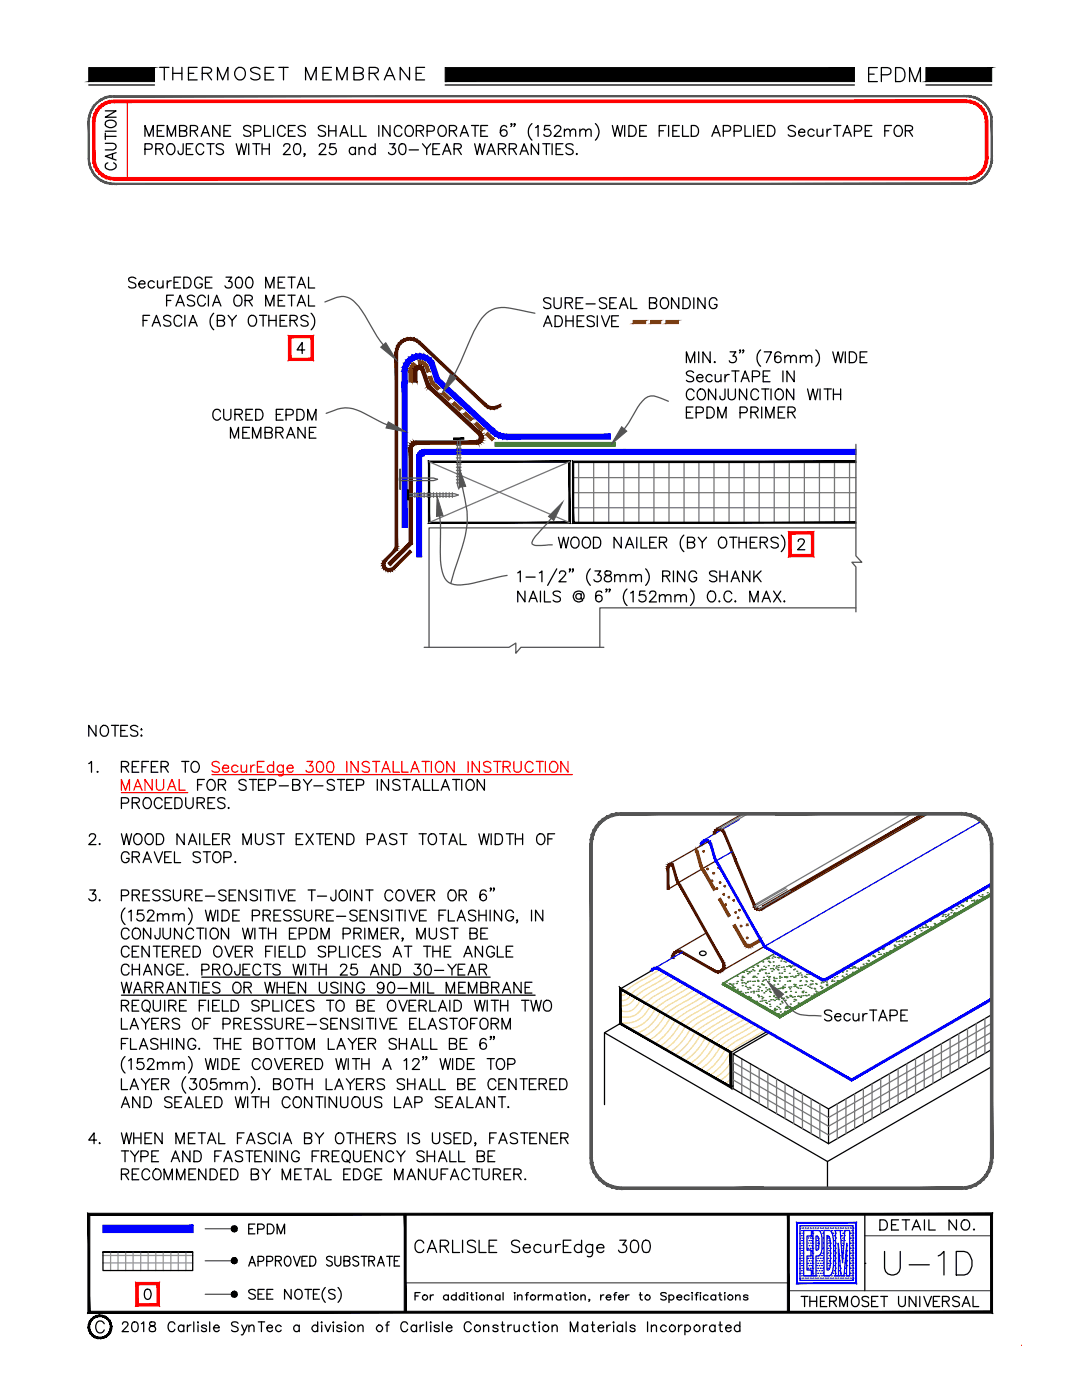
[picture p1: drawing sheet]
<svg xmlns="http://www.w3.org/2000/svg" width="216mm" height="279mm" viewBox="0 0 216 279" stroke-linecap="round" stroke-linejoin="round" font-family="sans-serif">
<defs><g id="words">
<text font-size="8.8" x="175.3" y="255.8">U-1D</text>
<text font-size="6.2" x="172.2" y="17.6">EPDM</text>
<text font-size="5.7" x="30.7" y="17.3">THERMOSET MEMBRANE</text>
<g font-size="5.3">
<text x="24" y="35.3" transform="rotate(-90 24 35.3)">CAUTION</text>
<text x="163.3" y="205">SecurTAPE</text>
<text x="158.7" y="262.1">THERMOSET UNIVERSAL</text>
</g>
<g font-size="4.9">
<text x="48.3" y="247.3">EPDM</text>
<text x="174.3" y="246.6">DETAIL NO.</text>
</g>
</g></defs>
<!-- layer: SecurEDGE1 -->
<g fill="#4c1300" stroke="#4c1300" stroke-width=".2">
<path d="M81.8 109.8l-3.2 3.9 3.5-3.5zM78.3 113.3l3.5-3.5-3.2 3.9z"/>
<path d="M76.7 111.7l.3 .3h-.6zM76.4 112l.4 .2 .2-.2zM76.4 112l.4 .2-.5 .2zM76.3 112.4l.5 .1v-.3zM76.3 112.4l.5 .1-.5 .3zM76.3 112.8h.5v-.3zM76.3 112.8h.5l-.4 .5zM76.8 112.8l-.4 .5 .4-.3zM76.4 113.3l.4-.3-.2 .6zM76.8 113l-.2 .6 .4-.3zM76.6 113.6l.4-.3v.6zM77 113.3v.6l.2-.5zM77.2 113.4l.2 .6-.4-.1zM77.2 113.4l.2 .6 .1-.5zM77.5 113.5l.4 .5h-.5zM77.5 113.5l.4 .5-.1-.5zM77.8 113.5l.4 .4-.3 .1zM77.8 113.5l.4 .4-.2-.5zM78 113.4l.6 .3-.4 .2zM78 113.4l.6 .3-.3-.4z"/>
<path d="M76.7 111.7l.3 .3 1.6-2.3zM78.6 109.7l.4 .4-2 1.9z"/>
<path d="M78.6 109.7l.6 .1-.2 .3zM78.8 109.5l-.2 .2 .6 .1zM78.8 109.5h.5l-.1 .3zM78.8 109.4v.1h.5zM78.8 109.4l.5-.2v.3zM78.8 109.2v.2l.5-.2z"/>
<path d="M78.8 70.3v38.9h.5zM78.8 70.3h.5v38.9z"/>
<path d="M83.3 67.8l.5 .3-.3 .4zM83.3 67.8l-.3 .4 .5 .3zM82.6 67.5l.7 .3-.3 .4zM82.6 67.5l-.1 .5 .5 .2zM82 67.4l.6 .1-.1 .5zM82 67.4v.4l.5 .2zM81.3 67.4h.7v.4zM81.3 67.4l.1 .5 .6-.1zM80.7 67.6l.6-.2 .1 .5zM80.7 67.6l.2 .5 .5-.2zM80.1 67.9l.6-.3 .2 .5zM80.1 67.9l.3 .5 .5-.3zM79.6 68.4l.5-.5 .3 .5zM79.6 68.4l.3 .3 .5-.3zM79.6 68.4l.3 .3-.7 .2zM79.2 68.9l.4 .3 .3-.5zM79.2 68.9l.4 .3-.6 .4zM79 69.6l.4 .1 .2-.5zM79 69.6l.4 .1-.6 .6zM78.8 70.3h.5l.1-.6z"/>
<path d="M83.8 68.1l-.3 .4 13.5 12.2zM83.5 68.5l13.5 12.2-.3 .4z"/>
<path d="M97 80.7l.3 .7-.6-.3zM97 80.7l.3 .7 .2-.4zM97.5 81l.3 .6-.5-.2zM97.5 81l.3 .6 .1-.5zM97.9 81.1l.6 .6-.7-.1zM97.9 81.1l.6 .6-.1-.5zM98.4 81.2l.7 .3-.6 .2zM98.4 81.2l.7 .3-.2-.4z"/>
<path d="M98.9 81.1l.2 .4 .7-.8zM99.8 80.7l.2 .4-.9 .4z"/>
<path d="M77.4 112.4l.5 .5 3.7-4.7zM81.6 108.2l.7 .3-4.4 4.4zM81.6 89.4v18.8l.7 .3zM81.6 89.4h.7v19.1z"/>
<path d="M82.6 88.1l.4-.1v.7zM82.6 88.1l.2 .6h.2zM82.2 88.3l.4-.2 .2 .6zM82.2 88.3l.4 .5 .2-.1zM82.2 88.3l.4 .5-.7-.3zM81.9 88.5l.5 .4 .2-.1zM81.9 88.5l.5 .4h-.7zM81.7 88.9l.7 .2v-.2zM81.7 88.9l.7 .2-.8 .3zM81.6 89.4h.7l.1-.3z"/>
<path d="M83 88v.7l12.1-.7zM83 88.7l12.1-.7v.7z"/>
<path d="M95.1 88l.4 .6-.4 .1zM95.1 88l.4 .6-.2-.6zM95.3 88l.5 .4-.3 .2zM95.3 88l.5 .4-.3-.5zM95.5 87.9l.6 .3-.3 .2zM95.5 87.9l.6 .3-.5-.5zM95.6 87.7l.7 .1-.2 .4zM95.7 87.6l-.1 .1 .7 .1zM95.7 87.6l.7-.2-.1 .4zM95.7 87.4v.2l.7-.2zM95.7 87.4l.7-.4v.4zM95.7 87.2v.2l.7-.4zM95.7 87.2l.5-.5 .2 .3zM95.6 87l.1 .2 .5-.5zM96 86.3l.2 .4-.6 .3zM96 86.3l-.5 .6 .1 .1z"/>
<path d="M85.4 77.5l10.1 9.4 .5-.6zM85.9 76.9l10.1 9.4-10.6-8.8z"/>
<path d="M85 76.8l.7-.2-.5 .6zM85.7 76.6l-.5 .6 .5-.4zM85.2 77.2l.5-.4-.3 .7zM85.7 76.8l-.3 .7 .5-.6z"/>
<path d="M84 73.7l1 3.1 .7-.2zM84.5 73.1l1.2 3.5-1.7-2.9z"/>
<path d="M84 73l.4 .2-.4 .5zM84 73l-.2 .6 .2 .1zM83.6 72.9l.4 .1-.2 .6zM83.6 72.9l.1 .7h.1zM83.2 73l.4-.1 .1 .7zM83.2 73l.3 .6h.2zM82.9 73.3l.3-.3 .3 .6zM82.9 73.3l.4 .4 .2-.1zM82.9 73.3l.4 .4-.7-.1zM82.6 73.6l.6 .3 .1-.2zM82.6 73.6l.6 .3-.7 .2zM82.5 74.1h.7v-.2z"/>
<path d="M82.5 74.1l.7 2.2v-2.2zM82.5 74.1l.7 2.2h-.7z"/>
<path d="M146.5 171.6l3.8 9 .3-.2zM146.5 171.6l.4-.2 3.7 9zM144.3 166.1l2.2 5.5 .4-.2zM144.3 166.1l.3-.1 2.3 5.4z"/>
<path d="M144.4 165.6l.2 .4-.3 .1zM144.4 165.6l-.3 .3 .2 .2zM144 165.3l.4 .3-.3 .3zM144 165.3l-.2 .4 .3 .2zM143.5 165.3h.5l-.2 .4zM143.5 165.3v.3l.3 .1zM143.1 165.3h.4v.3zM143.1 165.3l.1 .4 .3-.1zM142.7 165.6l.4-.3 .1 .4zM142.7 165.6l.2 .3 .3-.2zM142.7 165.6l.2 .3-.5 .1zM142.4 166l.4 .1 .1-.2zM142.4 166l.4 .1-.5 .3zM142.3 166.4h.4l.1-.3z"/>
<path d="M152.1 180.8l.2 .3 31.9-18.9zM152.3 181.1l31.9-18.9 .2 .4z"/>
<path d="M150.3 180.5h.3l-.3 .5zM150.6 180.5l-.3 .5 .4-.2zM150.3 181l.4-.2-.1 .5zM150.7 180.8l-.1 .5 .2-.2zM150.8 181.1l.2 .5-.4-.3zM150.8 181.1l.2 .5 .1-.3zM151.1 181.3l.3 .4-.4-.1zM151.1 181.3l.3 .4v-.4zM151.4 181.3l.5 .3-.5 .1zM151.4 181.3l.5 .3-.2-.3zM151.7 181.3h.6l-.4 .3zM151.7 181.3h.6l-.3-.2zM152 181.1l.5-.1-.2 .3zM152.2 180.8l-.2 .3 .5-.1z"/>
<path d="M142.9 193.7l.3 .5-.4-.1zM142.9 193.7l.3 .5v-.4zM143.2 193.8l.5 .3-.5 .1zM143.2 193.8l.5 .3-.1-.4zM143.6 193.7l.5 .2-.4 .2zM143.6 193.7l.5 .2-.2-.3zM143.9 193.6l.5-.1-.3 .4zM143.9 193.6l.5-.1-.3-.2zM144.1 193.3l.5-.1-.2 .3zM144.2 193l-.1 .3 .5-.1zM144.2 193l.5-.3-.1 .5zM144.3 192.7l-.1 .3 .5-.3zM144.6 192.2l.1 .5h-.4zM144.2 192.3l.1 .4 .3-.5zM144.4 191.8l.2 .4-.4 .1zM144.1 192.1l.1 .2 .2-.5z"/>
<path d="M133.1 173.3v4.2h.4zM133.1 173.3l.4-.1v4.3z"/>
<path d="M134 172.3l.3 .2-.2 .3zM134 172.3v.4l.1 .1zM133.7 172.4l.3-.1v.4zM133.7 172.4l.1 .3h.2zM133.4 172.5l.3-.1 .1 .3zM133.4 172.5l.3 .3 .1-.1zM133.2 172.7l.2-.2 .3 .3zM133.2 172.7l.3 .2 .2-.1zM133.2 172.7l.3 .2-.4 .1zM133.1 173h.4v-.1zM133.1 173h.4l-.4 .3zM133.1 173.3l.4-.1v-.2z"/>
<path d="M134.3 172.4l-.2 .4 1.1 2.7zM134.1 172.8l1.1 2.7-.4 .1z"/>
<path d="M134.8 175.6l.4-.1-.1 .8zM135.2 175.5l-.1 .8 .3-.2zM135.1 176.3l.3-.2 .2 .7zM135.4 176.1l.2 .7 .2-.2z"/>
<path d="M135.5 176.8l8.9 15-8.6-15.2zM135.5 176.8l8.9 15-.3 .3z"/>
<path d="M136 190.1l6.8 4 .1-.4zM136.2 189.9l6.7 3.8-6.9-3.6z"/>
<path d="M135.8 189.7l.4 .2-.2 .2zM135.8 189.7l-.1 .4h.3zM135.4 189.6l.4 .1-.1 .4zM135.4 189.6v.4l.3 .1zM134.9 189.8l.5-.2v.4zM134.9 189.8l.2 .3 .3-.1zM134.5 190l.4-.2 .2 .3zM134.5 190l.3 .3 .3-.2zM134.5 190l.3 .3h-.5zM134.3 190.3l.3 .2 .2-.2zM134.3 190.3l.3 .2-.5 .2zM134.1 190.7l.4 .1 .1-.3zM134.1 190.7l.4 .1-.5 .3zM134 191.1h.4l.1-.3z"/>
<path d="M134 191.1l.4 .2v-.2zM134 191.1l.4 .2h-.4z"/>
</g>
<!-- layer: SECURTAPE 1 -->
<g fill="#1f7f00" stroke="#1f7f00" stroke-width=".2">
<path d="M98.8 88.3v.8l24-.8zM98.8 89.1l24-.8v.8z"/>
<path d="M144.3 196.1l-.2 .4 11.5 6.1zM144.1 196.5l11.5 6.1v.5zM155.6 202.6v.5l42.2-24.8zM155.6 203.1l42.2-24.8 .2 .4z"/>
</g>
<!-- layer: INSULATION2 -->
<g fill="none" stroke="#767676" stroke-width=".25">
<path d="M114.4 92.3h56.4M114.4 95.3h56.4M114.4 98.3h56.4M115.5 92.1v12.2M118.5 92.1v12.2M121.5 92.1v12.2M124.5 92.1v12.2M127.5 92.1v12.2M130.5 92.1v12.2M133.5 92.1v12.2M136.5 92.1v12.2M139.5 92.1v12.2"/>
<path d="M142.5 92.1v12.2M145.5 92.1v12.2M148.5 92.1v12.2M151.5 92.1v12.2M154.5 92.1v12.2M157.5 92.1v12.2M160.5 92.1v12.2M163.5 92.1v12.2M166.5 92.1v12.2M169.5 92.1v12.2M114.4 101.3h56.4M148.5 162.4l-5.1 2.9"/>
<path d="M149.2 162.4l-5.3 3.1M156.9 177.2l-6.4 3.7M157.1 177.5l-6.4 3.7M157.7 177.8l-6.3 3.7M182 162.4l-31.5 18.2M148 211.3v6.9M149.7 212.3v6.9M151.5 213.3v6.9M153.2 214.3v6.9M155 215.3v6.9M156.6 216.3v7M158.4 217.3v6.9"/>
<path d="M160.1 218.3v6.9M161.9 219.3v7M168.8 219.3v7M170.5 218.3v6.9M172.3 217.3v6.9M174 216.3v7M175.7 215.3v6.9M177.5 214.3v6.9M179.2 213.3v6.9M180.9 212.3v6.9M182.7 211.3v6.9M184.4 210.3v6.9"/>
<path d="M186.2 209.3v6.9M187.8 208.3v6.9M189.6 207.3v6.9M191.3 206.3v6.9M193.1 205.3v6.9M194.8 204.3v6.9M196.5 203.3v6.9M197.9 206l-32.6 18.8-19-11M197.9 204.2l-32.6 18.8-19-11M197.9 207.7l-32.6 18.8-19-11M163.6 220.3v6.9M167.1 220.3v6.9"/>
</g>
<!-- layer: MEMBRANE1 -->
<g fill="#00f" stroke="#00f" stroke-width=".2">
<path d="M124.8 89.7v1l46-1zM124.8 90.7l46-1v1z"/>
<path d="M80.2 76.3v29h1.1zM80.2 76.3h1.1v29zM80.2 74.1v2.2h1.1zM80.2 74.1h1.1v2.2z"/>
<path d="M86 71.5l.5 .6-.8 .5zM86 71.5l-.7 .7 .4 .4zM85.3 71l.7 .5-.7 .7zM85.3 71l-.4 .9 .4 .3zM84.6 70.7l.7 .3-.4 .9zM84.6 70.7l-.3 1 .6 .2zM83.8 70.6l.8 .1-.3 1zM83.8 70.6v1l.5 .1zM83 70.7l.8-.1v1zM83 70.7l.2 1 .6-.1zM82.3 70.9l.7-.2 .2 1zM82.3 70.9l.4 .9 .5-.1zM81.6 71.3l.7-.4 .4 .9zM81.6 71.3l.6 .8 .5-.3zM81.6 71.3l.6 .8-1.2-.2zM81 71.9l.8 .6 .4-.4zM81 71.9l.8 .6h-1.2zM80.6 72.5l.9 .5 .3-.5zM80.6 72.5l.9 .5-1.2 .3zM80.3 73.3l1 .2 .2-.5zM80.3 73.3l1 .2-1.1 .6zM80.2 74.1h1.1v-.6z"/>
<path d="M85.7 72.7l2 2.8-1.2-3.5zM85.7 72.7l2 2.8-.9 .6zM86.8 76.1l11.9 9.6-11-10.2zM86.8 76.1l11.9 9.6-.7 .8z"/>
<path d="M98.7 85.7v1.3l-.7-.5zM98.7 85.7v1.3l.5-.9zM99.2 86.1l.3 1.3-.8-.4zM99.2 86.1l.3 1.3 .3-1zM99.8 86.4l.5 1.2-.8-.2zM99.8 86.4l.5 1.2 .1-1zM100.4 86.6l.7 1.1-.8-.1zM100.4 86.6l.7 1.1v-1.1z"/>
<path d="M101.1 86.6v1.1l20.7-1.1zM101.1 87.7l20.7-1.1v1.1z"/>
<path d="M84.6 90.7h40.2v-1zM84.6 89.7h40.2l-40.2 1z"/>
<path d="M84.2 89.8l.4-.1v1zM84.2 89.8l.3 .9h.1zM83.7 90l.5-.2 .3 .9zM83.7 90l.6 .8 .2-.1zM83.7 90l.6 .8-.8-.5zM83.5 90.3l.8 .6v-.1zM83.5 90.3l.8 .6-1.1-.2zM83.2 90.7l1 .3 .1-.1zM83.2 90.7l1 .3-1 .2zM83.2 91.2h.9l.1-.2z"/>
<path d="M83.2 91.2l.9 20v-20zM83.2 91.2l.9 20h-.9z"/>
<path d="M141.7 167.9l.3 .4-.4 .2zM141.4 168.2l.2 .3 .1-.6zM141.3 167.7l.4 .2-.3 .3zM141.3 167.7l-.1 .3 .2 .2zM140.9 167.6l.4 .1-.1 .3zM140.9 167.6v.4h.3zM140.4 167.7l.5-.1v.4zM140.4 167.7l.2 .3h.3zM140.1 167.9l.3-.2 .2 .3zM140.1 167.9l.2 .3 .3-.2zM140.1 167.9l.2 .3-.5 .1zM139.8 168.3l.3 .2 .2-.3zM139.8 168.3l.3 .2-.4 .3zM139.7 168.8h.4v-.3z"/>
<path d="M169.9 215.8l28.1-16.2-.2-.4zM169.9 215.3l27.9-16.1-27.9 16.6zM131.3 193.5l38.6 22.3v-.5zM131.5 193.2l38.4 22.1-38.6-21.8z"/>
<path d="M131 193l.5 .2-.2 .3zM131 193v.4l.3 .1zM130.6 193.1l.4-.1v.4zM130.6 193.1l.1 .3h.3zM130.1 193.3l.5-.2 .1 .3zM130.1 193.3l.3 .3 .3-.2zM130.1 193.3l.3 .3-.5 .1zM129.9 193.7l.3 .1 .2-.2z"/>
<path d="M141.6 168.4l1.2 2.7-.8-2.8zM141.6 168.4l1.2 2.7-.4 .2z"/>
<path d="M142.4 171.3l.4-.2-.1 .8zM142.8 171.1l-.1 .8 .3-.2zM142.7 171.9l.3-.2 .1 .8zM143 171.7l.1 .8 .3-.3z"/>
<path d="M143.4 172.2l-.3 .3 9.6 16.3zM143.1 172.5l9.6 16.3-.3 .2z"/>
<path d="M152.6 188.8l-.2 .2 11.4 6.2zM152.4 189l11.4 6.2-.2 .3z"/>
<path d="M163.8 195.2l.3 .5-.5-.2zM163.8 195.2l.3 .5v-.4zM164.1 195.3l.5 .4h-.5zM164.1 195.3l.5 .4-.1-.4zM164.5 195.3l.6 .2-.5 .2zM164.5 195.3l.6 .2-.2-.3z"/>
<path d="M164.9 195.2l.2 .3 32.7-19.2zM165.1 195.5l32.7-19.2 .2 .3z"/>
<path d="M20.5 246h18v-1.5zM20.5 244.5h18l-18 1.5z"/>
</g>
<!-- layer: INSULATION1 -->
<path d="M114.2 104.4h56.6v-.2zM114.2 104.4l.3-.2h56.3zM114.2 92v12.4l.3-.2zM114.2 92l.3 .3v11.9zM114.2 92l.3 .3 56.3-.3zM114.5 92.3l56.3-.3v.3z" fill="#000" stroke="#000" stroke-width=".2"/>
<!-- layer: WOODBLOCKING1 -->
<path d="M85.5 92l.2 .3 28.1-.3zM85.7 92.3l28.1-.3-.3 .3zM113.8 92l-.3 .3 .3 12.1zM113.5 92.3l.3 12.1-.3-.2zM85.5 104.4h28.3l-.3-.2zM85.5 104.4l.2-.2h27.8zM85.5 92v12.4l.2-.2zM85.5 92l.2 .3v11.9z" fill="#000" stroke="#000" stroke-width=".2"/>
<!-- layer: WOODBLOCKING2 -->
<path d="M85.6 92.1l28 12.2M113.6 92.1l-28 12.2" fill="none" stroke="#767676" stroke-width=".25"/>
<!-- layer: LINE50 -->
<path d="M170.8 88.7v22.2l1.2 1.3h-2l.8 .9v9M170.8 105.4h-85.2v23.8M84.6 129.2h17l1.3-.9v2.1l1-1.2h16.6M170.8 121.3h-51.1v7.9" fill="none" stroke="#545454" stroke-width=".25"/>
<!-- layer: LEADERS -->
<g fill="#545454" stroke="#545454" stroke-width=".2">
<path d="M112.3 100.2l-1.8 3.7-1.1-.8z"/>
<path d="M76 69.3l1-.9 2.1 3.5z"/>
<path d="M124.1 85.2l1 .8-3.1 2.7z"/>
<path d="M89.9 74.7l1.1 .7-2.7 3z"/>
<path d="M87.2 99l1.2 3.9-1.3 .2z"/>
<path d="M91.6 93.2l1.3 3.9-1.3 .2z"/>
<path d="M77.5 84.2l3.5 2-4-.8z"/>
<path d="M153.2 195.9l3.2 2.5-1.1 .9z"/>
</g>
<path d="M64.8 60.3a9.4 9.4 0 0 1 3.4-1.1 4 4 0 0 1 3.4 1.9l1.2 1.9a31.9 31.9 0 0 0 3.7 5.8M106.7 62.5l-4.5-.9a5.6 5.6 0 0 0-6.9 3.1l-.7 1.4-1.4 3a30.3 30.3 0 0 1-2.8 5.9M65.1 82.5a9 9 0 0 1 4.6-1.1l2.2 .7 5.4 2.7M92.3 97.2l.5 2.4a16 16 0 0 1-.6 9.6l-2.2 7.2M133.4 80.1a8.5 8.5 0 0 0-3.5-1.1 3.9 3.9 0 0 0-2.7 2.3l-1.7 3-.9 1.3M87.7 103a32.6 32.6 0 0 1 .2 7.1 9.5 9.5 0 0 0 1.2 5.8 3.9 3.9 0 0 0 3.6 .8l8.5-1.9M110 103.4l-3.2 3.6-.5 .8a.63 .63 0 0 0-.1 .8 .63 .63 0 0 0 .7 .3l3.3-.2M155.8 198.9l.8 .9a5 5 0 0 0 4.8 2.9l2.4 .1M41 245.2h5.8M41 258.3h5.8M41 251.6h5.8" fill="none" stroke="#545454" stroke-width=".25"/>
<!-- layer: NOTES -->
<g fill="none" stroke="#000" stroke-width=".25">
<path d="M28.9 27.2v-2.2l.9 2.2 .8-2.2v2.2M28.9 29.8l1.3-.1a.58 .58 0 0 0 0-.9l-1.3-.1v2.1M31.1 29.7l1.2-.1a.47 .47 0 0 0 0-.8l-1.2-.1v2.1M31.4 26.1h.8M31.8 29.7l.7 1.1M32.7 25h-1.3v2.2h1.3M33.4 27.2v-2.2l.8 2.2 .8-2.2v2.2M33.5 29a.8 .8 0 0 1 .9-.3 .8 .8 0 0 1 .5 .8 1.03 1.03 0 0 1-1 1.3l-.2-.1a1.3 1.3 0 0 1-.2-1.7zM35.8 26.1l1.3-.1a.47 .47 0 0 0 0-.8l-1.3-.2v2.2l1.3-.1a.58 .58 0 0 0 0-.9l-.3-.1M36.5 28.7v1.6a.58 .58 0 0 1-.6 .5l-.3-.2-.1-.5M37.2 29.7h.8M38 26.1l1.2-.1a.47 .47 0 0 0 0-.8l-1.2-.2v2.2"/>
<path d="M38.5 28.7h-1.3v2.1h1.3M38.7 26.1l.7 1.1M40.1 27.2l.9-2.2 .8 2.2M40.4 26.5h1.1M40.7 29.2a.78 .78 0 0 0-.9-.5 .78 .78 0 0 0-.7 .8 1.03 1.03 0 0 0 1 1.3l.6-.5M41.3 28.7h1.4M42 28.7v2.1M43.9 25v2.2l-1.5-2.2v2.2M44.6 29a.82 .82 0 0 0-1.4 .2l.2 .3 .8 .3a.55 .55 0 0 1 .2 .9 .9 .9 0 0 1-1.2-.2M44.7 26.1h.8M46 25h-1.3v2.2h1.3M47.1 28.7l.6 2.1 .5-2.1 .5 2.1 .5-2.1"/>
<path d="M49.6 28.7v2.1M50.1 25.4a.79 .79 0 0 0-.8-.4 .79 .79 0 0 0-.7 .6l.2 .3 .8 .3a.55 .55 0 0 1 .2 .9 1.04 1.04 0 0 1-1.2-.2M50.4 28.7h1.5M50.6 26.2h1a.57 .57 0 0 0 .5-.6 .57 .57 0 0 0-.5-.6h-1v2.2M51.2 28.7v2.1M52.3 29.7h1.4M52.3 28.7v2.1M52.8 25v2.2h1.2M53.7 28.7v2.1M54.6 25v2.2M56.6 29.2l.1-.3a.75 .75 0 0 1 1.1 0 .72 .72 0 0 1-.3 .9l-1 1h1.5M56.9 25.6a.78 .78 0 0 0-.9-.6 .78 .78 0 0 0-.6 .9 .95 .95 0 0 0 .2 1 .95 .95 0 0 0 1 .2l.3-.4"/>
<path d="M57.5 26.1h.9M58.9 25h-1.4v2.2h1.4M58.9 28.8a.73 .73 0 0 1 1 .3 1.9 1.9 0 0 1-.2 1.6 .66 .66 0 0 1-1-.3 1.6 1.6 0 0 1 .2-1.6zM60.8 30.7l-.1 .1-.1-.1h.2l-.2 .5M60.9 25.4a.79 .79 0 0 0-.8-.4 .79 .79 0 0 0-.6 .6l.4 .4a1.14 1.14 0 0 1 1 .6v.3a.97 .97 0 0 1-1.4 0M63.7 29.2a.44 .44 0 0 1 .4-.5h.4a.49 .49 0 0 1 .4 .3 .49 .49 0 0 1 0 .5l-1.3 1.3h1.5M65 25.4a.79 .79 0 0 0-.8-.4 .79 .79 0 0 0-.7 .6l.4 .4a1.14 1.14 0 0 1 1.1 .6v.3a.97 .97 0 0 1-1.5 0M65.6 26.1h1.4M65.6 25v2.2M66.9 28.7h-1l-.1 .9a.76 .76 0 0 1 1.1 0 .76 .76 0 0 1-.1 1.1 .76 .76 0 0 1-1.1-.3M67 25v2.2M67.8 27.2l.9-2.2 .8 2.2"/>
<path d="M68.2 26.5h1M70.1 25v2.2h1.2M70.9 29.7a.68 .68 0 0 0-1-.1 .68 .68 0 0 0 0 1 .68 .68 0 0 0 1-.1M70.9 29.4v1.4M71.6 29.8l.6-.4 .5 .1 .1 1.3M71.6 29.4v1.4M71.9 25v2.2h1.2M74.9 29.7a.7 .7 0 0 0-1.1-.1 .7 .7 0 0 0 0 1 .7 .7 0 0 0 1.1-.1M74.9 28.7v2.1M75.6 25v2.2M77.7 28.7h1.1l-.6 .8a.72 .72 0 0 1 .7 1 .72 .72 0 0 1-1.2 .2l-.2-.3M77.8 25v2.2l-1.4-2.2v2.2"/>
<path d="M79.9 28.8a.73 .73 0 0 1 1 .3 1.9 1.9 0 0 1-.2 1.6 .66 .66 0 0 1-1-.3 1.6 1.6 0 0 1 .2-1.6zM80.2 25.6a.78 .78 0 0 0-.9-.6 .78 .78 0 0 0-.6 .9 .93 .93 0 0 0 .2 1 .93 .93 0 0 0 1 .2l.3-.4M81 25.4l.2-.2a1.04 1.04 0 0 1 1.3 .4 1.04 1.04 0 0 1-.2 1.3 .8 .8 0 0 1-.9 .3 .8 .8 0 0 1-.6-.8zM81.6 29.9h1.9M83.1 26.1l1.2-.1a.47 .47 0 0 0 0-.8l-1.2-.2v2.2M83.8 26.1l.7 1.1M84.3 28.7l.8 1 .9-1M85.1 29.7v1.1M85.2 26.2h1a.57 .57 0 0 0 .5-.6 .57 .57 0 0 0-.5-.6h-1v2.2M86.4 29.7h.8M87.6 25.4l.4-.4a1.13 1.13 0 0 1 1.1 .9 1.13 1.13 0 0 1-.5 1.2 1.03 1.03 0 0 1-1.2-.4 1.03 1.03 0 0 1 .2-1.3zM87.7 28.7h-1.3v2.1h1.3"/>
<path d="M88.3 30.8l.9-2.1 .8 2.1M88.6 30.1h1.1M89.7 26.1h.9a.58 .58 0 0 0 .5-.6l-.5-.5h-.9v2.2M90.4 26.1l.7 1.1M90.6 29.7h.9a.58 .58 0 0 0 .5-.6l-.2-.3-.3-.1h-.9v2.1M91.3 29.7l.7 1.1M91.8 27.2l.8-2.2 .9 2.2M92.1 26.5h1M94.1 25h1.4M94.7 28.7l.5 2.1 .5-2.1 .5 2.1 .6-2.1M94.8 25v2.2M95.9 26.1h.9"/>
<path d="M97.2 30.8l.8-2.1 .8 2.1M97.3 25h-1.4v2.2h1.4M97.5 30.1h1M99.5 29.7h.9a.58 .58 0 0 0 .5-.6l-.2-.3-.3-.1h-.9v2.1M100.2 29.7l.7 1.1M101.1 25.4a.6 .6 0 0 0-.9-.2 1.24 1.24 0 0 0 .3 2 .68 .68 0 0 0 .7-.6 .68 .68 0 0 0-.6-.8 .68 .68 0 0 0-.8 .7M101.6 29.7h.9a.58 .58 0 0 0 .6-.6l-.3-.3-.3-.1h-.9v2.1M102.1 24.8l-.1 .1-.1-.1h.2l-.2 .5M102.3 29.7l.8 1.1M102.8 24.8l-.2 .1-.1-.1h.3l-.3 .5M103.8 30.8l.8-2.1 .8 2.1M104.1 30.1h1"/>
<path d="M106.1 24.7a2.23 2.23 0 0 0 0 3.3M106.9 25.5l.5-.5v2.2M107.5 28.7v2.1l-1.5-2.1v2.1M108.3 28.7h1.4M109 28.7v2.1M109.7 25h-1l-.1 1a.77 .77 0 0 1 1.2-.1 .77 .77 0 0 1-.2 1.2 .77 .77 0 0 1-1.1-.3M110.2 28.7v2.1M110.7 25.6v-.1a.66 .66 0 0 1 1.1-.2 .72 .72 0 0 1-.2 .9l-1.1 1h1.5M111 29.7h.8M112.3 28.7h-1.3v2.1h1.3M112.6 26.2l.5-.4 .5 .1 .2 1.3M112.6 25.8v1.4"/>
<path d="M113.8 26.2l.5-.4 .5 .1 .1 1.3M114.4 29a.82 .82 0 0 0-1.5 .2l.4 .4a1.14 1.14 0 0 1 1.1 .6v.3a.89 .89 0 0 1-1.5 0M115.1 30.6v.2l.1-.1M115.7 26.2l.5-.4 .5 .1 .2 1.3M115.7 25.8v1.4M116.9 26.2l.5-.4 .5 .1 .1 1.3M118.8 24.7a2.23 2.23 0 0 1 0 3.3M122.2 25l.5 2.2 .5-2.2 .6 2.2 .5-2.2M124.6 25v2.2M125.5 25h.7a1.16 1.16 0 0 1 .8 1.1 1.16 1.16 0 0 1-.8 1.1h-.7zM127.6 26.1h.9M129 25h-1.4v2.2h1.4"/>
<path d="M131.5 26.1h.9M132.9 25h-1.4v2.2M133.4 25v2.2M134.3 26.1h.8M135.6 25h-1.3v2.2h1.3M136.2 25v2.2h1.2M137.9 25h.8a1.16 1.16 0 0 1 .7 1.1 1.16 1.16 0 0 1-.7 1.1h-.8zM142 27.2l.9-2.2 .8 2.2M142.4 26.5h1M144.3 26.2h1a.57 .57 0 0 0 .5-.6 .57 .57 0 0 0-.5-.6h-1v2.2M146.5 26.2h.9a.57 .57 0 0 0 .5-.6 .57 .57 0 0 0-.5-.6h-.9v2.2M148.6 25v2.2h1.3"/>
<path d="M150.4 25v2.2M151.2 26.1h.8M152.5 25h-1.3v2.2h1.3M153.2 25h.7a1.16 1.16 0 0 1 .7 1.1 1.16 1.16 0 0 1-.7 1.1h-.7zM158.7 25.4a.79 .79 0 0 0-.8-.4 .79 .79 0 0 0-.6 .6l.4 .4a1.14 1.14 0 0 1 1 .6v.3a.97 .97 0 0 1-1.4 0M159.4 26.4h1.2a.64 .64 0 0 0-.8-.7 .64 .64 0 0 0-.4 .9 .66 .66 0 0 0 .5 .6 .66 .66 0 0 0 .7-.3M162.4 26.1a.68 .68 0 0 0-1-.1 .68 .68 0 0 0 0 1 .68 .68 0 0 0 1-.1M163 25.8v1a.53 .53 0 0 0 .9 .3l.3-.3M164.2 25.8v1.4M165 25.8v1.4M165.8 25.8a.72 .72 0 0 0-.8 .6M166.3 25h1.5"/>
<path d="M167.1 25v2.2M168.2 27.2l.9-2.2 .8 2.2M168.5 26.5h1.1M170.5 26.2h.9a.57 .57 0 0 0 .5-.3 .57 .57 0 0 0-.1-.6l-.4-.3h-.9v2.2M172.6 26.1h.9M174 25h-1.4v2.2h1.4M176.5 26.1h.8M177.9 25h-1.4v2.2M178.6 25.4l.2-.2a.98 .98 0 0 1 1.2 .3 .98 .98 0 0 1-.1 1.2 .78 .78 0 0 1-.9 .5 .78 .78 0 0 1-.6-.8v-.5zM180.7 26.1l1.2-.1a.47 .47 0 0 0 0-.8l-1.2-.2v2.2M181.4 26.1l.7 1.1M27.1 55.6a.82 .82 0 0 0-1.4 .2l.1 .4 .9 .3a.55 .55 0 0 1 .2 .9 1.04 1.04 0 0 1-1.2-.2"/>
<path d="M27.7 56.7h1.2v-.2a.59 .59 0 0 0-.5-.5 .59 .59 0 0 0-.6 .3 .7 .7 0 0 0 .1 1 .7 .7 0 0 0 1-.1M30.8 56.3a.69 .69 0 0 0-1-.1 .69 .69 0 0 0 0 1.1 .69 .69 0 0 0 1-.1M31.4 56l.1 1.4 .5 .1 .5-.4M32.5 56v1.5M33.2 60h.9M33.4 56v1.5M34.2 56a.72 .72 0 0 0-.8 .7M34.6 58.9h-1.4v2.2M34.7 56.3h.8M36 55.3h-1.3v2.2h1.3M36.7 55.3h.7a1.16 1.16 0 0 1 .7 1.1 1.16 1.16 0 0 1-.7 1.1h-.7zM38.8 59.3a.8 .8 0 0 0-.7-.4 .8 .8 0 0 0-.7 .5l.2 .4 .8 .3a.55 .55 0 0 1 .2 .9 1.04 1.04 0 0 1-1.2-.2"/>
<path d="M40.4 55.8a.79 .79 0 0 0-1-.5 .79 .79 0 0 0-.6 .9 .95 .95 0 0 0 .2 1 .95 .95 0 0 0 1.1 .2l.2-.2 .1-.5h-.6M41 59.4a.81 .81 0 0 0-.9-.5 .81 .81 0 0 0-.7 .9 .96 .96 0 0 0 .3 1 .96 .96 0 0 0 1 .2l.3-.4M41 56.3h.8M41.6 58.9v2.2M42.3 55.3h-1.3v2.2h1.3M45.1 55.3h1.1l-.6 .9a.68 .68 0 0 1 .7 .8 .68 .68 0 0 1-.9 .5l-.3-.1-.2-.3M46.8 59.3l.5-.4a1.14 1.14 0 0 1 1 .8 1.14 1.14 0 0 1-.4 1.3 .81 .81 0 0 1-1.2-.7zM47.3 55.4a.66 .66 0 0 1 1 .3 1.75 1.75 0 0 1-.2 1.7 .74 .74 0 0 1-1.1-.3 1.84 1.84 0 0 1 .3-1.7zM48.9 60l1.2-.2a.47 .47 0 0 0 0-.8l-1.2-.1v2.2M49.3 55.4a.66 .66 0 0 1 1 .3 1.63 1.63 0 0 1-.2 1.7 .71 .71 0 0 1-1-.3 1.54 1.54 0 0 1 .2-1.7zM49.6 60l.7 1.1M53 57.5v-2.2l.9 2.2 .8-2.2v2.2"/>
<path d="M55.5 56.3h.8M55.5 60h.8M56.8 55.3h-1.3v2.2h1.3M56.8 58.9h-1.3v2.2h1.3M57.5 55.3h1.4M57.5 58.9h1.4M58.2 55.3v2.2M58.2 58.9v2.2M59.3 57.5l.8-2.2 .9 2.2M59.6 56.8h1M61.6 55.3v2.2h1.2M61.6 58.9v2.2h1.2"/>
<path d="M109.9 59.7a.82 .82 0 0 0-1.4 .2l.2 .3 .8 .4a.58 .58 0 0 1 .4 .7 .97 .97 0 0 1-1.4 0M110.5 59.4v1.5a.72 .72 0 0 0 .8 .7 .72 .72 0 0 0 .7-.7v-1.5M116.3 59.4h-1.4v2.2h1.4M121 59.7a.82 .82 0 0 0-1.4 .2 1.35 1.35 0 0 0 1.2 .7l.2 .3v.4a.97 .97 0 0 1-1.4 0M123 59.4h-1.3v2.2h1.3M125.9 59.4v2.2h1.2M132 59.7a.8 .8 0 0 1 .9-.3 .8 .8 0 0 1 .5 .8 .96 .96 0 0 1-.2 1.1 .96 .96 0 0 1-1 .2 1.34 1.34 0 0 1-.2-1.8zM135.4 59.4v2.2l-1.4-2.2v2.2M136.3 59.4h.7a1.15 1.15 0 0 1 .8 1.1 1.15 1.15 0 0 1-.8 1.1h-.7zM138.4 59.4v2.2M140.7 59.4v2.2l-1.5-2.2v2.2M143.1 59.9a.78 .78 0 0 0-.9-.5 .78 .78 0 0 0-.7 .8 .96 .96 0 0 0 .2 1.1 .96 .96 0 0 0 1.1 .2l.2-.2 .1-.5h-.5"/>
<path d="M28.5 64h.9M29.9 62.9h-1.4v2.2M30.4 65.1l.8-2.2 .8 2.2M30.7 64.4h1M34.1 63.2a.82 .82 0 0 0-1.4 .2l.2 .4 .8 .3a.55 .55 0 0 1 .2 .9 1.04 1.04 0 0 1-1.2-.2M35.1 61.1l.9-2.2 .8 2.2M35.4 60.4h1.1M36.3 63.4a.79 .79 0 0 0-1-.5 .79 .79 0 0 0-.6 .9 .93 .93 0 0 0 .2 1 .93 .93 0 0 0 1.1 .2l.3-.4M36.9 62.9v2.2M37.7 65.1l.8-2.2 .8 2.2M38 64.4h1M42.4 61.1l.8-2.2 .9 2.2"/>
<path d="M42.6 62.5a2.23 2.23 0 0 0 0 3.3M42.7 60.4h1M43.4 64l1.2-.1a.47 .47 0 0 0 0-.8l-1.2-.2v2.2h.9a.57 .57 0 0 0 .5-.6 .57 .57 0 0 0-.5-.5M45.5 62.9l.8 1.1 .9-1.1M46.3 64v1.1M49.9 63.1a.98 .98 0 0 1 1.2 .3 .98 .98 0 0 1 0 1.2 .78 .78 0 0 1-.9 .5 .78 .78 0 0 1-.7-.8 1.21 1.21 0 0 1 .4-1.2zM51.8 62.9h1.4M52.5 62.9v2.2M53 61.1v-2.2l.9 2.2 .8-2.2v2.2M53.7 64h1.4M53.7 62.9v2.2M55.1 62.9v2.2"/>
<path d="M55.9 64h.8M57.2 62.9h-1.3v2.2h1.3M57.9 64l1.2-.1a.47 .47 0 0 0 0-.8l-1.2-.2v2.2M58.6 64l.7 1.1M59.3 61.1l.8-2.2 .9 2.2M59.6 60.4h1M60.8 69.8h-1.5l1-1.4v2.2M61.5 63.2a.82 .82 0 0 0-1.5 .2l.3 .4 .8 .3a.55 .55 0 0 1 .2 .9 1.04 1.04 0 0 1-1.3-.2M62.1 62.5a2.23 2.23 0 0 1 0 3.3M108.5 65.2l.8-2.2 .8 2.2M108.8 64.5h1M110.8 63h.7a1.16 1.16 0 0 1 .7 1.1 1.16 1.16 0 0 1-.7 1.1h-.7z"/>
<path d="M112.8 60.4h1.3l.1-.3-.1-.5-.4-.2h-.9v2.2M112.9 63v2.2M112.9 64h1.5M113.5 60.4l.7 1.2M114.4 63v2.2M114.9 60.4h.9M115.2 64h.8M116.5 63h-1.3v2.2h1.3M116.9 60.6h1.9M118.6 63.3a.82 .82 0 0 0-1.4 .2l.1 .4 .9 .3a.55 .55 0 0 1 .2 .9 1.04 1.04 0 0 1-1.2-.2M119.2 63v2.2M120 63l.8 2.2 .9-2.2"/>
<path d="M121.7 60.4h.8M122.1 64h.8M123.4 63h-1.3v2.2h1.3M123.6 61.6l.8-2.2 .9 2.2M123.9 60.9h1M129.6 60.4h.9a.51 .51 0 0 0 .4-.8l-.4-.2h-.9v2.2h.9a.57 .57 0 0 0 .6-.6 .57 .57 0 0 0-.6-.6M137 72.4v-2.2l.8 2.2 .8-2.2v2.2M138.4 74.4a.8 .8 0 0 0-.8-.4 .8 .8 0 0 0-.6 .5l.2 .4 .8 .3a.55 .55 0 0 1 .2 .9 1.04 1.04 0 0 1-1.2-.2M138.5 78.2a.72 .72 0 0 0-1.1-.4 1.24 1.24 0 0 0 .2 2l.6-.1 .3-.4M139 75.4h1.3a.67 .67 0 0 0-1-.6 .67 .67 0 0 0-.2 1.1 .68 .68 0 0 0 1.2 0M139.3 78l.2-.2a.98 .98 0 0 1 1.2 .3 .98 .98 0 0 1-.1 1.2 .78 .78 0 0 1-.8 .5 .78 .78 0 0 1-.7-.8v-.5zM139.4 70.2v2.2"/>
<path d="M141.7 70.2v2.2l-1.4-2.2v2.2M142.1 75.1a.68 .68 0 0 0-1-.1 .68 .68 0 0 0 0 1 .68 .68 0 0 0 1-.1M142.6 72.2l-.1 .1h.2M142.7 74.7l.1 1.4 .6 .1 .5-.4M142.8 77.6v2.2l-1.4-2.2v2.2M143.9 74.7v1.5M144.7 77.6l-.1 2-.4 .2-.3-.1-.2-.6M144.7 74.7v1.5M145.3 77.6v1.6a.73 .73 0 0 0 .7 .6 .73 .73 0 0 0 .7-.6v-1.6M145.5 74.7a.73 .73 0 0 0-.8 .7M145.7 70.2h1.1l-.6 .9a.68 .68 0 0 1 .8 .8 .68 .68 0 0 1-1 .5l-.3-.1-.2-.3M146 74h1.5"/>
<path d="M146.7 74v2.2M147.8 69.9h-.3h.3l-.3 .5M147.9 76.2l.8-2.2 .8 2.2M148.2 75.5h1M148.4 69.9h-.2h.2l-.2 .5M149 77.6v2.2l-1.5-2.2v2.2M150.1 75.2h1a.57 .57 0 0 0 .5-.6 .57 .57 0 0 0-.5-.6h-1v2.2M151.4 78.2a.74 .74 0 0 0-1.2-.4 1.27 1.27 0 0 0 .2 2l.7-.1 .3-.4M151.8 69.8a2.19 2.19 0 0 0 0 3.3M152 77.6h1.4M152.3 75.1h.8M152.5 70.2h1.4l-1 2.2"/>
<path d="M152.7 77.6v2.2M153.6 74h-1.3v2.2h1.3M153.9 77.6v2.2M154.9 78a.79 .79 0 0 1 .9-.3 .79 .79 0 0 1 .5 .8 .95 .95 0 0 1-.2 1 .95 .95 0 0 1-1 .2 1.3 1.3 0 0 1-.2-1.7zM155.8 70.6a.6 .6 0 0 0-.9-.3 1.71 1.71 0 0 0 0 2 .66 .66 0 0 0 .9-.3 .66 .66 0 0 0-.4-.9 .66 .66 0 0 0-.8 .6M156.2 74v2.2M156.6 71.4l.5-.5 .6 .2v1.3M156.6 70.9v1.5M157.7 71.4l.6-.5 .5 .2 .1 1.3M158.4 77.6v2.2l-1.5-2.2v2.2M158.5 74v2.2l-1.5-2.2v2.2M159.7 71.4l.5-.5 .5 .2 .1 1.3"/>
<path d="M159.7 70.9v1.5M160.8 71.4l.5-.5 .6 .2 .1 1.3M161.1 77.6l.5 2.2 .6-2.2 .5 2.2 .5-2.2M162.8 69.8a2.19 2.19 0 0 1 0 3.3M163.6 77.6v2.2M164.4 77.6h1.5M165.2 77.6v2.2M166.2 70.2l.5 2.2 .5-2.2 .5 2.2 .5-2.2M166.3 77.6v2.2M166.3 78.7h1.4M167.7 77.6v2.2M168.7 70.2v2.2"/>
<path d="M169.5 70.2h.7a1.16 1.16 0 0 1 .7 1.1 1.16 1.16 0 0 1-.7 1.1h-.7zM171.6 71.3h.9M173 70.2h-1.4v2.2h1.4M44 82.2a.78 .78 0 0 0-.9-.5 .78 .78 0 0 0-.6 .8 .91 .91 0 0 0 .2 1.1 .91 .91 0 0 0 1.2 0l.1-.3M44.6 81.7v1.5a.72 .72 0 0 0 .8 .7 .72 .72 0 0 0 .7-.7v-1.5M46 87.4v-2.1l.8 2.1 .8-2.1v2.1M46.9 82.7h.9a.58 .58 0 0 0 .6-.6l-.3-.3-1.2-.1v2.1M47.6 82.7l.8 1.1M48.4 86.3h.8M49.1 82.7h.8M49.8 85.3h-1.4v2.1h1.4M50.4 81.7h-1.3v2.1h1.3"/>
<path d="M50.4 87.4v-2.1l.8 2.1 .8-2.1v2.1M51 81.7h.7a1.15 1.15 0 0 1 .8 1.1 1.15 1.15 0 0 1-.8 1h-.7zM52.9 86.3h.9a.57 .57 0 0 0 .5-.6l-.2-.3-1.2-.1v2.1h.9a.57 .57 0 0 0 .5-.3 .57 .57 0 0 0-.1-.6l-.4-.2M55 86.3h.9a.57 .57 0 0 0 .6-.6l-.2-.3-1.3-.1v2.1M55.1 82.7h.8M55.8 86.3l.7 1.1M56.5 81.7h-1.4v2.1h1.4M57.1 82.8l1.2-.1a.58 .58 0 0 0 0-.9l-1.2-.1v2.1M57.2 87.4l.8-2.1 .9 2.1M57.5 86.7h1M59.2 81.7h.8a1.15 1.15 0 0 1 .7 1.1 1.15 1.15 0 0 1-.7 1h-.8zM60.9 85.3v2.1l-1.4-2.1v2.1"/>
<path d="M61.4 83.8v-2.1l.8 2.1 .8-2.1v2.1M61.7 86.3h.8M63 85.3h-1.3v2.1h1.3M137 82.3h.8M138.3 81.2h-1.3v2.2h1.3M138.9 82.4h.9a.57 .57 0 0 0 .6-.6 .57 .57 0 0 0-.6-.6h-.9v2.2M141.1 81.2h.7a1.18 1.18 0 0 1 .7 1.1 1.18 1.18 0 0 1-.7 1.1h-.7zM143.2 83.4v-2.2l.9 2.2 .8-2.2v2.2M147.7 82.4h.9a.57 .57 0 0 0 .5-.6 .57 .57 0 0 0-.5-.6h-.9v2.2M149.8 82.3h1a.58 .58 0 0 0 .5-.7l-.5-.4h-1v2.2M150.6 82.3l.7 1.1M152 81.2v2.2"/>
<path d="M152.8 83.4v-2.2l.8 2.2 .8-2.2v2.2M155.3 82.3h.8M156.6 81.2h-1.3v2.2h1.3M157.2 82.3h1a.58 .58 0 0 0 .5-.7l-.5-.4h-1v2.2M158 82.3l.7 1.1M103.3 114.3l.5-.4v2.2M104.7 118v2.1l-1.4-2.1v2.1M105 115.2h1.8M105.8 119.4h1.1M107.6 114.3l.5-.4v2.2M107.8 118v2.1M108.6 118v2.1h1.3"/>
<path d="M111.1 113.5l-1.8 3.3M111.4 107.2l.5 2.2 .6-2.2 .5 2.2 .5-2.2M111.6 114.5l.2-.5h.9a.46 .46 0 0 1 0 .8l-1.2 1.3h1.5M111.8 118.3a.83 .83 0 0 0-1.4 .2l.2 .3 .8 .3a.55 .55 0 0 1 .2 .9 .97 .97 0 0 1-1.2-.2M113.8 113.6l-.1 .1-.1-.1h.2l-.2 .6M114.1 107.5a.8 .8 0 0 1 .9-.3 .8 .8 0 0 1 .5 .8 .91 .91 0 0 1-.2 1.2 .91 .91 0 0 1-1.2-.1 1.45 1.45 0 0 1 0-1.6zM114.4 113.6l-.1 .1-.1-.1h.2l-.2 .6M116 118.8a.57 .57 0 0 0-.8-.3 .57 .57 0 0 0-.3 .7 .58 .58 0 0 0 .5 .4 .58 .58 0 0 0 .6-.3M116 118.5v1l.3 .1a1.05 1.05 0 0 0-.7-1.7 1.05 1.05 0 0 0-1.2 1.3 1.11 1.11 0 0 0 1.9 .6M116.6 107.3a1 1 0 0 1 1.1 .3 1 1 0 0 1 0 1.3 .79 .79 0 0 1-.9 .5 .79 .79 0 0 1-.6-.9 1.33 1.33 0 0 1 .4-1.2zM117.8 113.5a2.23 2.23 0 0 0 0 3.3M118.4 107.2h.7a1.15 1.15 0 0 1 .8 1.1 1.15 1.15 0 0 1-.8 1.1h-.7z"/>
<path d="M118.7 113.9h1.2l-.6 .9a.7 .7 0 0 1 .7 .8 .7 .7 0 0 1-.9 .5l-.4-.1-.2-.3M120.1 118.3a.64 .64 0 0 0-1.2 0 1.33 1.33 0 0 0 .5 1.8 .68 .68 0 0 0 .8-.6 .68 .68 0 0 0-.6-.7 .68 .68 0 0 0-.8 .6M120.8 114a.45 .45 0 0 0 .2 .8 .88 .88 0 0 1 1 .9 .75 .75 0 0 1-.8 .4 .75 .75 0 0 1-.6-.7 .96 .96 0 0 1 1-.6l.2-.1 .1-.5a.87 .87 0 0 0-1.1-.2zM121.1 117.6l-.1 .2-.1-.2h.2l-.2 .5M121.7 117.6l-.1 .2-.1-.2h.2l-.2 .5M122.7 115a.73 .73 0 0 1 1-.2l.1 1.3M122.7 114.7v1.4M123.8 115a.79 .79 0 0 1 1-.2l.1 1.3M124 107.2v2.2l-1.5-2.2v2.2M124.8 109.4l.8-2.2 .9 2.2M125.1 117.5a2.23 2.23 0 0 0 0 3.3M125.1 108.7h1.1"/>
<path d="M125.7 115a.73 .73 0 0 1 1.1-.2v1.3M125.7 114.7v1.4M125.8 118.3l.5-.3v2.1M126.8 115a.79 .79 0 0 1 1.1-.2l.1 1.3M127.1 107.2v2.2M127.9 107.2v2.2h1.2M128.7 118h-1l-.1 .9a.78 .78 0 0 1 1.1-.1 .78 .78 0 0 1 0 1.1 .78 .78 0 0 1-1.1 0l-.1-.2M128.8 113.5a2.23 2.23 0 0 1 0 3.3M129.6 118.5l.2-.4a.75 .75 0 0 1 1 0 .72 .72 0 0 1-.2 1l-1 1h1.4M129.6 108.2h.9M131 107.2h-1.4v2.2h1.4M131.6 108.2l1.3-.1 .1-.3-.1-.4-.4-.2h-.9v2.2"/>
<path d="M131.6 119.1l.5-.4 .5 .1 .1 1.3M131.6 118.7v1.4M132.2 115h1l.4-.2a.5 .5 0 0 0-.2-.8l-1.2-.1v2.2M132.3 108.2l.7 1.2M132.7 119.1a.73 .73 0 0 1 1-.3l.2 1.3M132.9 115l.8 1.1M134.4 113.9v2.2M134.7 119.1l.5-.4 .5 .1 .1 1.3M134.7 118.7v1.4M135.8 119.1a.73 .73 0 0 1 1-.3l.2 1.3M136.5 106.8a2.23 2.23 0 0 0 0 3.3M136.6 113.9v2.2l-1.4-2.2v2.2"/>
<path d="M137.2 108.2h.9a.51 .51 0 0 0 .4-.8l-.4-.2h-.9v2.2h.9a.57 .57 0 0 0 .5-.6 .57 .57 0 0 0-.5-.6M137.8 117.5a2.23 2.23 0 0 1 0 3.3M139 114.5a.78 .78 0 0 0-.9-.6 .78 .78 0 0 0-.6 .9 .91 .91 0 0 0 .2 1.1 .91 .91 0 0 0 1.2-.1l.1-.5h-.5M139.3 107.2l.8 1 .9-1M140.1 108.2v1.2M141.4 118.3a.8 .8 0 0 1 .9-.3 .8 .8 0 0 1 .5 .8 1.03 1.03 0 0 1-1 1.3l-.2-.1a1.3 1.3 0 0 1-.2-1.7zM143 114.2a.82 .82 0 0 0-1.4 .3l.4 .4 .9 .4 .1 .5a.97 .97 0 0 1-1.4 0M143.5 119.9v.2l.2-.1M143.7 113.9v2.2M143.7 115h1.4M143.7 107.3a1 1 0 0 1 1.2 .3 1 1 0 0 1 0 1.3 .79 .79 0 0 1-.9 .5 .79 .79 0 0 1-.6-.9 1.33 1.33 0 0 1 .3-1.2zM145.1 113.9v2.2"/>
<path d="M145.6 107.2h1.4M145.9 116.1l.8-2.2 .8 2.2M146 118.5a.81 .81 0 0 0-.9-.5 .81 .81 0 0 0-.6 .8 .95 .95 0 0 0 .2 1 .95 .95 0 0 0 1 .2l.3-.4M146.2 115.4h1M146.3 107.2v2.2M146.7 119.9l-.1 .1 .1 .1 .1-.1M147.5 108.2h1.4M147.5 107.2v2.2M148.9 107.2v2.2M149.6 113.9v2.2l-1.4-2.2v2.2M149.7 108.2h.9M150.4 113.9v2.2"/>
<path d="M150.9 114.9l1 1.2M151.1 107.2h-1.4v2.2h1.4M151.7 108.2h.9a.57 .57 0 0 0 .5-.6l-.2-.3-1.2-.1v2.2M151.9 113.9l-1.5 1.5M152.4 119.4h1M152.4 108.2l.7 1.2M154.4 118l1.4 2.1M155.3 107.5a.82 .82 0 0 0-1.4 .2 1.35 1.35 0 0 0 1.2 .7l.2 .3v.4a.97 .97 0 0 1-1.4 0M155.8 118l-1.4 2.1M155.9 106.8a2.23 2.23 0 0 1 0 3.3M156.5 119.9l-.1 .1 .1 .1 .1-.1M159.3 108.1l.1-.4a.75 .75 0 0 1 1 0 .65 .65 0 0 1-.2 1l-1.1 1h1.5"/>
<path d="M105.6 120.1l.8-2.1 .8 2.1M149.6 120.1v-2.1l.8 2.1 .9-2.1v2.1M152.1 120.1l.8-2.1 .8 2.1M17.7 152.4l.6-.4v2.1M19.1 144.8v2.1l-1.4-2.1v2.1M19.5 154h-.1h.2M20.2 145.1a.91 .91 0 0 1 1.2-.1 .91 .91 0 0 1 .2 1.1 .83 .83 0 0 1-.8 .8 .83 .83 0 0 1-.8-.8zM22.2 144.8h1.5M23 144.8v2.1M24.1 145.8h.8M24.2 153l1.3-.1a.47 .47 0 0 0 0-.8l-1.3-.1v2.1M24.9 153l.8 1.1"/>
<path d="M25.5 144.8h-1.4v2.1h1.4M26.4 153h.8M27.5 145.1a.82 .82 0 0 0-1.5 .2l.3 .3 .8 .3a.52 .52 0 0 1 .4 .4 .52 .52 0 0 1-.2 .5 1.04 1.04 0 0 1-1.3-.2M27.7 152h-1.3v2.1h1.3M28.2 145.5l.1 .1-.1 .1zM28.2 146.7l.1 .1-.1 .1zM28.3 153h.8M28.9 159.3a1.04 1.04 0 0 1 1.3 .4 1.04 1.04 0 0 1-.2 1.3l-.4 .4a1.15 1.15 0 0 1-1.1-.9 1.15 1.15 0 0 1 .4-1.2zM29.6 152h-1.3v2.1M30.2 153h.8M31.5 152h-1.3v2.1h1.3M32.1 153h1a.58 .58 0 0 0 .5-.6l-.5-.4h-1v2.1"/>
<path d="M32.4 159.7a.81 .81 0 0 0-1-.5 .81 .81 0 0 0-.6 .8 .95 .95 0 0 0 .2 1 .95 .95 0 0 0 1 .2l.4-.4M32.9 153l.7 1.1M34.3 159.2h-1.4v2.2h1.4M34.9 159.2h.7a1.15 1.15 0 0 1 .8 1.1 1.15 1.15 0 0 1-.8 1.1h-.7zM36.3 152h1.4M37 152v2.1M37.1 159.2v1.5a.75 .75 0 0 0 .7 .7 .75 .75 0 0 0 .7-.7v-1.5M38.3 152.3l.2-.2a.98 .98 0 0 1 1.2 .3 .98 .98 0 0 1-.1 1.2 .78 .78 0 0 1-.9 .5 .78 .78 0 0 1-.6-.8v-.5zM39.4 156.6h.9M40.8 155.6h-1.4v2.1M41.5 155.9a.79 .79 0 0 1 .9-.3 .79 .79 0 0 1 .5 .8 .95 .95 0 0 1-.2 1 .95 .95 0 0 1-1 .2 1.3 1.3 0 0 1-.2-1.7zM42.9 159.2h-1.4v2.2h1.4"/>
<path d="M43.6 156.6h.9a.58 .58 0 0 0 .5-.6l-.5-.4h-.9v2.1M44.3 156.6l.7 1.1M44.9 159.5a.82 .82 0 0 0-1.5 .2l.5 .4a1.14 1.14 0 0 1 1 .6v.3a.89 .89 0 0 1-1.5 0M49.1 155.9a.79 .79 0 0 0-.8-.4 .79 .79 0 0 0-.6 .6l.4 .4a1.14 1.14 0 0 1 1 .6v.3a.97 .97 0 0 1-1.4 0M49.8 155.6h1.4M50.5 155.6v2.1M51.6 156.6h.8M52.9 155.6h-1.3v2.1h1.3M53.6 156.7h.9a.57 .57 0 0 0 .5-.3 .57 .57 0 0 0-.1-.6l-.4-.2h-.9v2.1M55.7 156.8h1.8M58.4 156.6h.9a.58 .58 0 0 0 .5-.6l-.5-.4h-.9v2.1h.9l.3-.1 .2-.3a.6 .6 0 0 0-.5-.7M60.6 155.6l.8 1 .8-1"/>
<path d="M61.4 156.6v1.1M62.6 156.8h1.8M66.7 155.9a.79 .79 0 0 0-.8-.4 .79 .79 0 0 0-.6 .6l.2 .3 .8 .3a.55 .55 0 0 1 .2 .9 1.04 1.04 0 0 1-1.2-.2M67.3 155.6h1.5M68 155.6v2.1M69.2 156.6h.8M70.5 155.6h-1.3v2.1h1.3M71.1 156.7l1.3-.1 .2-.3-.1-.5-.4-.2h-1v2.1M75.3 155.6v2.1M77.5 155.6v2.1l-1.4-2.1v2.1M79.8 155.9a.79 .79 0 0 0-.8-.4 .79 .79 0 0 0-.6 .6l.1 .3 .9 .3a.55 .55 0 0 1 .2 .9 1.04 1.04 0 0 1-1.2-.2M80.4 155.6h1.4"/>
<path d="M81.1 155.6v2.1M82.3 157.7l.8-2.1 .8 2.1M82.6 157h1M84.5 155.6v2.1h1.3M86.3 155.6v2.1h1.2M88 157.7l.9-2.1 .8 2.1M88.3 157h1.1M90.3 155.6h1.5M91 155.6v2.1M92.1 155.6v2.1M93.2 155.9l.2-.2a.98 .98 0 0 1 1.1 .3 .98 .98 0 0 1 0 1.2 .78 .78 0 0 1-.9 .5 .78 .78 0 0 1-.6-.8v-.5zM96.7 155.6v2.1l-1.5-2.1v2.1"/>
<path d="M17.8 166.9l.1-.3a.68 .68 0 0 1 1.2 .2l-.3 .7-1.1 1.1h1.4M17.9 177.6h1.2l-.7 .8a.72 .72 0 0 1 .7 1.1 .72 .72 0 0 1-1.3 .1l-.1-.2M19.9 168.3v.3l.1-.2M19.9 179.6v.2l.1-.2M24.2 160.3h.9a.57 .57 0 0 0 .5-.3 .57 .57 0 0 0-.1-.6l-.4-.2h-.9v2.2M24.2 166.4l.5 2.2 .5-2.2 .6 2.2 .5-2.2M24.2 178.8l1.3-.2a.58 .58 0 0 0 0-.9l-1.3-.1v2.2M25.8 170.5a.78 .78 0 0 0-.9-.5 .78 .78 0 0 0-.7 .8 .91 .91 0 0 0 .2 1.1 .91 .91 0 0 0 1.1 .1l.2-.1 .1-.6h-.6M26.4 160.2l1.2-.1a.47 .47 0 0 0 0-.8l-1.2-.1v2.2M26.4 171h.9a.57 .57 0 0 0 .5-.6l-.2-.3-1.2-.1v2.2M26.4 178.6h.9a.57 .57 0 0 0 .5-.6l-.2-.3-1.2-.1v2.2M26.9 166.7a.8 .8 0 0 1 .9-.3 .8 .8 0 0 1 .5 .8 .91 .91 0 0 1-.2 1.1 .91 .91 0 0 1-1.2 0 1.45 1.45 0 0 1 0-1.6z"/>
<path d="M27.1 160.2l.7 1.2M27.1 171l.7 1.2M27.1 178.6l.7 1.2M28.5 172.2l.9-2.2 .8 2.2M28.5 178.6h.9M28.8 171.4h1.1M29.1 166.7a.8 .8 0 0 1 .9-.3 .8 .8 0 0 1 .6 .8 .93 .93 0 0 1-.2 1 .93 .93 0 0 1-1 .2 1.3 1.3 0 0 1-.3-1.7zM29.9 177.6h-1.4v2.2h1.4M30.8 170l.8 2.2 .8-2.2M31.2 166.4h.7a1.15 1.15 0 0 1 .8 1.1 1.15 1.15 0 0 1-.8 1.1h-.7zM31.9 177.9a.82 .82 0 0 0-1.4 .2 1.35 1.35 0 0 0 1.2 .7l.2 .3v.4a.97 .97 0 0 1-1.4 0M32.9 171h.8"/>
<path d="M32.9 160.2h.9M34 177.9a.86 .86 0 0 0-1.5 .2l.2 .3 1.1 .4 .2 .3a.74 .74 0 0 1-.5 .7 .74 .74 0 0 1-.8-.2l-.2-.1M34.2 170h-1.3v2.2h1.3M34.6 177.6v1.5a.72 .72 0 0 0 .7 .7 .72 .72 0 0 0 .7-.7v-1.5M34.8 170v2.2h1.2M36.8 166.4v2.2l-1.5-2.2v2.2M36.9 178.6h.9a.51 .51 0 0 0 .4-.8l-.4-.2h-.9v2.2M37.6 168.6l.8-2.2 .9 2.2M37.6 178.6l.7 1.2M37.9 167.8h1M39 178.6h.8M39.3 160.2l1.3-.1a.47 .47 0 0 0 0-.8l-1.3-.1v2.2"/>
<path d="M39.8 166.4v2.2M40 170.3a.82 .82 0 0 0-1.5 .2l.2 .3 1.1 .4 .2 .3a.74 .74 0 0 1-.5 .7 .74 .74 0 0 1-.8-.2l-.2-.1M40.1 160.2l.7 1.2M40.4 177.6h-1.4v2.2h1.4M40.6 170h1.4M40.7 166.4v2.2h1.2M41 178.8h1.9M41.3 170v2.2M41.5 160.2h.8M42.4 167.4h.8M42.9 170.1a.99 .99 0 0 1 1.1 .3 .99 .99 0 0 1 0 1.2 .79 .79 0 0 1-1 .6 .79 .79 0 0 1-.6-.9 1.2 1.2 0 0 1 .5-1.2zM43.8 166.4h-1.4v2.2h1.4"/>
<path d="M44.4 167.4h.9l.4-.2a.5 .5 0 0 0-.1-.7l-1.2-.1v2.2M44.7 171.1l1.2-.1 .2-.3-.2-.6-1.2-.1v2.2M45.1 177.9a.82 .82 0 0 0-1.4 .2 2.04 2.04 0 0 0 1.3 .8l.1 .6a.97 .97 0 0 1-1.4 0M45.1 167.4l.7 1.2M45.6 161.1v.3l.1-.2M45.7 178.6h.8M47 171.9l-.2 .1 .2 .2v-.2M47 177.6h-1.3v2.2h1.3M48.5 168.6v-2.2l.8 2.2 .8-2.2v2.2M49.1 177.6v2.2l-1.4-2.2v2.2M51 166.4v1.5a.72 .72 0 0 0 .7 .7 .72 .72 0 0 0 .7-.7v-1.5M51.4 177.9a.83 .83 0 0 0-1.5 .2l.4 .4 .9 .3 .2 .7a.97 .97 0 0 1-1.5 0"/>
<path d="M52 177.6v2.2M52.8 177.6h1.5M53.6 177.6v2.2M54.7 166.7a.82 .82 0 0 0-1.5 .2l.5 .4 .9 .4 .1 .6a.97 .97 0 0 1-1.5 0M54.7 177.6v2.2M55.3 166.4h1.4M55.5 177.6l.8 2.2 .9-2.2M56 166.4v2.2M57.5 178.6h.9M58.9 177.6h-1.4v2.2h1.4M59.1 167.4h.8M60.4 166.4h-1.3v2.2h1.3"/>
<path d="M61.1 166.4l1.4 2.2M61.5 177.6h1.4M62.2 177.6v2.2M62.5 166.4l-1.4 2.2M63.1 166.4h1.5M63.3 178.8h1.9M63.9 166.4v2.2M65 167.4h.8M66.3 166.4h-1.3v2.2h1.3M67 177.6v1.7a.51 .51 0 0 1-.8 .3l-.2-.5M68 177.7a1 1 0 0 1 1.2 .3 1 1 0 0 1 0 1.3 .79 .79 0 0 1-.9 .5 .79 .79 0 0 1-.6-.9 1.33 1.33 0 0 1 .3-1.2zM68.4 166.4v2.2l-1.5-2.2v2.2"/>
<path d="M69.2 166.4h.7a1.15 1.15 0 0 1 .8 1.1 1.15 1.15 0 0 1-.8 1.1h-.7zM69.9 177.6v2.2M72.2 177.6v2.2l-1.4-2.2v2.2M73 177.6h1.4M73.3 167.5l1.3-.1 .1-.3-.1-.6-1.3-.1v2.2M73.7 177.6v2.2M75.5 168.6l.8-2.2 .8 2.2M75.8 167.8h1M78.4 178.1a.81 .81 0 0 0-.9-.5 .81 .81 0 0 0-.7 .8 .91 .91 0 0 0 .3 1.2 .91 .91 0 0 0 1.1-.1l.2-.2M79.2 166.7a.82 .82 0 0 0-1.5 .2 2.04 2.04 0 0 0 1.4 .8l.1 .6a.97 .97 0 0 1-1.5 0M79.4 177.7a1.08 1.08 0 0 1 1.3 .8 1.08 1.08 0 0 1-.7 1.3 1.14 1.14 0 0 1-1.1-.9 1.14 1.14 0 0 1 .5-1.2zM79.8 166.4h1.5"/>
<path d="M80.5 166.4v2.2M81.3 177.6l.8 2.2 .8-2.2M83.3 178.6h.8M83.6 166.4h1.5M84.3 166.4v2.2M84.6 177.6h-1.3v2.2h1.3M85.2 178.6h1a.57 .57 0 0 0 .5-.6l-.2-.3-1.3-.1v2.2M85.7 166.7a.8 .8 0 0 1 .9-.3 .8 .8 0 0 1 .5 .8 .93 .93 0 0 1-.2 1 .93 .93 0 0 1-1 .2 1.3 1.3 0 0 1-.2-1.7zM86 178.6l.7 1.2M87.7 166.4h1.5M88.4 166.4v2.2M89.6 168.6l.8-2.2 .8 2.2"/>
<path d="M89.8 177.7a1 1 0 0 1 1.1 .3 1 1 0 0 1 0 1.3 .79 .79 0 0 1-.9 .5 .79 .79 0 0 1-.6-.9 1.33 1.33 0 0 1 .4-1.2zM89.9 167.8h1M91.6 178.6l1.3-.1 .2-.3-.1-.4-.4-.2h-1v2.2M91.8 166.4v2.2h1.3M92.3 178.6l.8 1.2M95.6 166.4l.5 2.2 .5-2.2 .5 2.2 .5-2.2M97 177.9a.68 .68 0 0 0-.9-.2 1.73 1.73 0 0 0 0 1.9 .66 .66 0 0 0 .9-.2 .66 .66 0 0 0-.4-.9 .66 .66 0 0 0-.8 .6M98 177.3h-.2l.1-.1 .1 .1-.2 .5M98 166.4v2.2M98.7 177.3h-.3l.1-.1 .2 .1-.3 .5M98.8 166.4h.7a1.15 1.15 0 0 1 .8 1.1 1.15 1.15 0 0 1-.8 1.1h-.7zM101 166.4h1.5"/>
<path d="M101.7 166.4v2.2M102.8 167.4h1.5M102.8 166.4v2.2M104.3 166.4v2.2M107.3 166.7a.8 .8 0 0 1 .9-.3 .8 .8 0 0 1 .5 .8 .91 .91 0 0 1-.2 1.1 .91 .91 0 0 1-1.2 0 1.45 1.45 0 0 1 0-1.6zM109.3 167.4h.9M110.7 166.4h-1.4v2.2M24.2 196l.5 2.2 .5-2.2 .6 2.2 .5-2.2M24.2 198.6h82.6M24.9 181.2a2.23 2.23 0 0 0 0 3.3M25.7 182l.5-.4v2.2M25.8 185.7a.78 .78 0 0 0-.9-.5 .78 .78 0 0 0-.7 .8 .91 .91 0 0 0 .2 1.1 .91 .91 0 0 0 1.1 .2l.3-.4"/>
<path d="M25.8 189.3a.78 .78 0 0 0-.9-.5 .78 .78 0 0 0-.7 .8 .91 .91 0 0 0 .2 1.1 .91 .91 0 0 0 1.1 .2l.3-.4M25.8 192.9a.78 .78 0 0 0-.9-.5 .78 .78 0 0 0-.7 .8 .96 .96 0 0 0 1 1.4l.6-.5M26.4 189.9h.8M26.4 192.4v2.2M26.4 193.4h1.4M26.7 198.2l.8-2.2 .8 2.2M26.8 185.3a1 1 0 0 1 1.1 .4 1 1 0 0 1 0 1.2 .79 .79 0 0 1-.9 .5 .79 .79 0 0 1-.6-.9 1.33 1.33 0 0 1 .4-1.2zM27 197.5h1M27.7 188.8h-1.3v2.2h1.3M27.7 199.6h-1.3v2.2h1.3M27.8 192.4v2.2M28.5 181.6h-1l-.1 1a.77 .77 0 0 1 1.2 0 .77 .77 0 0 1-.2 1.1 .77 .77 0 0 1-1.1-.3"/>
<path d="M28.5 199.9a.91 .91 0 0 1 1.2-.1 .91 .91 0 0 1 .3 1.2 .83 .83 0 0 1-.8 .8 .83 .83 0 0 1-.9-.8zM28.6 194.6l.9-2.2 .8 2.2M28.9 197h1.3l.2-.3-.1-.5-.4-.2h-1v2.2M28.9 193.9h1.1M29.5 182.1l.1-.4h.9a.46 .46 0 0 1 .1 .7l-1.2 1.4h1.4M29.6 197l.8 1.2M29.8 188.8v2.2l-1.5-2.2v2.2M30.1 185.2v2.2l-1.5-2.2v2.2M30.6 199.6v1.6a.73 .73 0 0 0 .7 .6 .73 .73 0 0 0 .7-.6v-1.6M30.6 188.8h1.4M31.1 197h1.3l.1-.3-.1-.5-.4-.2h-.9v2.2M31.3 188.8v2.2"/>
<path d="M31.4 182.7a.73 .73 0 0 1 1-.3l.1 1.4M31.4 182.4v1.4M31.8 197l.7 1.2M31.9 185.2v1.7a.58 .58 0 0 1-.6 .5 .58 .58 0 0 1-.4-.7M32.4 192.4v2.2l-1.5-2.2v2.2M32.4 189.9h.9M32.5 182.7a.79 .79 0 0 1 1.1-.3l.1 1.4M32.5 185.2v1.6a.75 .75 0 0 0 .8 .6 .75 .75 0 0 0 .7-.6v-1.6M32.9 199.6v2.2M33.3 198.2l.8-2.2 .8 2.2M33.6 197.5h1M33.8 188.8h-1.4v2.2h1.4"/>
<path d="M34.4 189.9l1.2-.1 .2-.4-.1-.4-.4-.2h-.9v2.2M34.5 182.7a.73 .73 0 0 1 1-.3l.1 1.4M34.5 182.4v1.4M34.7 192.9a.81 .81 0 0 0-.9-.5 .81 .81 0 0 0-.6 .8 .96 .96 0 0 0 .2 1.1 .96 .96 0 0 0 1 .2l.3-.4v-.3h-.5M35.1 189.9l.7 1.1M35.3 193.4h.9M35.6 182.7a.79 .79 0 0 1 1.1-.3l.1 1.4M36.3 185.2v2.2l-1.5-2.2v2.2M36.5 189.9h.9M36.7 192.4h-1.4v2.2h1.4M37 196v2.2l-1.5-2.2v2.2M37.2 199.6h-1.4v2.2h1.4"/>
<path d="M37.4 194.4l-.1 .1h.2M37.6 181.2a2.23 2.23 0 0 1 0 3.3M37.8 196h1.5M37.9 188.8h-1.4v2.2h1.4M38.5 188.8h.8a1.15 1.15 0 0 1 .7 1.1 1.15 1.15 0 0 1-.7 1.1h-.8zM38.5 196v2.2M38.6 185.7a.81 .81 0 0 0-.9-.5 .81 .81 0 0 0-.6 .8 .92 .92 0 0 0 .3 1.2 .92 .92 0 0 0 1.1-.1l.1-.2M39.3 185.2h1.4M39.6 196v2.2M40 185.2v2.2M40.3 193.6h.9a.57 .57 0 0 0 .5-.6 .57 .57 0 0 0-.5-.6h-.9v2.2M40.3 195h57.5"/>
<path d="M40.5 197h.8M41 181.6l.5 2.2 .5-2.2 .5 2.2 .6-2.2M41.1 199.6h-1.3v2.2M41.1 185.2v2.2M41.6 199.6v2.2M41.8 196h-1.3v2.2h1.3M42.3 185.3a1 1 0 0 1 1.2 .4 1 1 0 0 1-.1 1.2 .79 .79 0 0 1-.9 .5 .79 .79 0 0 1-.6-.9 1.33 1.33 0 0 1 .4-1.2zM42.4 193.4h1.3a.51 .51 0 0 0 0-.9l-1.3-.1v2.2M42.9 189.1a.8 .8 0 0 1 .9-.2 .8 .8 0 0 1 .5 .7 .91 .91 0 0 1-.3 1.2 .91 .91 0 0 1-1.1-.1 1.45 1.45 0 0 1 0-1.6zM43.2 193.4l.7 1.2M43.4 181.6v2.2M43.8 199.6h-1.4v2.2h1.4"/>
<path d="M43.9 196.3a.82 .82 0 0 0-1.5 .2l.2 .4 .8 .3a.52 .52 0 0 1 .5 .4 .52 .52 0 0 1-.2 .5 1.04 1.04 0 0 1-1.3-.2M44.3 181.6h.7a1.15 1.15 0 0 1 .8 1.1 1.15 1.15 0 0 1-.8 1.1h-.7zM44.4 199.6v2.2h1.2M44.8 192.7a.8 .8 0 0 1 .9-.2 .8 .8 0 0 1 .5 .7 .96 .96 0 0 1-.2 1.1 .96 .96 0 0 1-1 .2 1.34 1.34 0 0 1-.2-1.8zM44.9 188.8l.8 2.2 .8-2.2M45.6 185.2v2.2l-1.4-2.2v2.2M46.1 199.6h.7a1.13 1.13 0 0 1 .8 1.1 1.13 1.13 0 0 1-.8 1.1h-.7zM46.5 182.7h.8M46.7 196.3a.91 .91 0 0 1 1.1-.1 .91 .91 0 0 1 .3 1.2 .83 .83 0 0 1-.8 .8 .83 .83 0 0 1-.8-.8zM47 189.9h.8M47.8 181.6h-1.3v2.2h1.3M47.9 192.4v1.7l-.1 .3a.47 .47 0 0 1-.8 0l-.2-.5"/>
<path d="M48.3 188.8h-1.3v2.2h1.3M48.4 185.2l.5 2.2 .5-2.2 .5 2.2 .6-2.2M48.5 193.4h.8M48.7 197h1.2a.47 .47 0 0 0 0-.8l-1.2-.2v2.2M48.9 189.9l1.2-.1 .2-.4v-.4l-.5-.2h-.9v2.2M49.4 197l.7 1.2M49.6 189.9l.7 1.1M49.8 192.4h-1.3v2.2h1.3M50.3 182.7h1.3a.58 .58 0 0 0 0-1l-1.3-.1v2.2M50.9 185.2v2.2M51.7 199.9a.82 .82 0 0 0-1.4 .2l.2 .4 .8 .3a.55 .55 0 0 1 .2 .9 1.04 1.04 0 0 1-1.2-.2M51.7 185.2h1.4"/>
<path d="M52 192.9a.78 .78 0 0 0-.9-.5 .78 .78 0 0 0-.6 .8 .96 .96 0 0 0 1 1.4l.5-.5M52.4 185.2v2.2M52.5 182.7h.9l.5-.3a.5 .5 0 0 0-.2-.7l-1.2-.1v2.2M52.6 192.4h1.5M52.8 196l.6 2.2 .5-2.2 .5 2.2 .5-2.2M53 189.9h.9M53.2 182.7l.7 1.1M53.4 192.4v2.2M53.6 185.2v2.2M53.6 186.3h1.4M54.4 188.8h-1.4v2.2M54.5 199.6v2.2h1.2"/>
<path d="M54.7 182.7h.8M54.9 188.8v2.2M55 185.2v2.2M55.3 197h1.4M55.3 196v2.2M55.7 189.9h.8M55.9 192.7a.83 .83 0 0 0-1.4 .2l.4 .5 .6 .2a.58 .58 0 0 1 .4 .7 .97 .97 0 0 1-1.4 0M56 181.6h-1.3v2.2h1.3M56.2 199.6v2.2M56.7 196v2.2M57 188.8h-1.3v2.2h1.3M57.5 197h.9"/>
<path d="M57.7 188.8v2.2h1.2M57.8 186.3h.8M58.1 181.9a.86 .86 0 0 0-1.5 .2l.4 .5 .7 .1a.55 .55 0 0 1 .2 1 .97 .97 0 0 1-1.3-.2M58.5 192.4l.5 2.2 .5-2.2 .5 2.2 .6-2.2M58.9 196h-1.4v2.2h1.4M59.1 185.2h-1.3v2.2h1.3M59.4 188.8h.7a1.15 1.15 0 0 1 .8 1.1 1.15 1.15 0 0 1-.8 1.1h-.7zM59.7 186.4l1.3-.1 .1-.3-.1-.7-1.3-.1v2.2M60.1 181.9a.82 .82 0 0 0-1.4 .2l.4 .5 .6 .1a.52 .52 0 0 1 .4 .4 .52 .52 0 0 1-.2 .6 .9 .9 0 0 1-1.2-.2M60.6 199.6h-1.4v2.2h1.4M60.8 181.6v1.6a.72 .72 0 0 0 .7 .6 .72 .72 0 0 0 .7-.6v-1.6M61 196v2.2l-1.5-2.2v2.2"/>
<path d="M61 192.4v2.2M61.8 192.4h1.4M61.9 185.2h.7a1.15 1.15 0 0 1 .8 1.1 1.15 1.15 0 0 1-.8 1.1h-.7zM62.5 192.4v2.2M62.6 199.9a.86 .86 0 0 0-1.5 .2l.3 .4 .8 .3a.55 .55 0 0 1 .2 .9 1.12 1.12 0 0 1-1.3-.2M63 182.7h.9l.5-.3a.5 .5 0 0 0-.2-.7l-1.2-.1v2.2M63.6 193.4h1.5M63.6 192.4v2.2M63.7 196v1.6a.73 .73 0 0 0 .7 .6 .73 .73 0 0 0 .8-.6v-1.6M63.7 182.7l.7 1.1M64.1 187.4v-2.2l.8 2.2 .8-2.2v2.2M65 189.1a.83 .83 0 0 0-1.5 .2l.4 .5 .9 .3 .2 .6a.97 .97 0 0 1-1.5 0"/>
<path d="M65.1 192.4v2.2M65.2 182.7h.8M65.2 199.6h1.4M65.6 190l1.2-.1a.56 .56 0 0 0 .2-.7 .56 .56 0 0 0-.5-.4h-.9v2.2M65.9 199.6v2.2M66.5 181.6h-1.3v2.2h1.3M67.2 182.9h1.8M67.2 199.9a.91 .91 0 0 1 1.2-.1 .91 .91 0 0 1 .3 1.2 .83 .83 0 0 1-.8 .8 .83 .83 0 0 1-.9-.8zM67.5 196.3a.82 .82 0 0 0-1.5 .2l.2 .4 .8 .3a.55 .55 0 0 1 .2 .9 1.04 1.04 0 0 1-1.2-.2M67.7 188.8v2.2h1.3M68 192.9v-.3a.66 .66 0 0 1 1.2 .3l-.3 .7-1 1h1.4M68 196v2.2"/>
<path d="M68.5 186.4l1.2-.1a.58 .58 0 0 0 0-1l-1.2-.1v2.2M69.5 188.8v2.2M70.3 196v2.2l-1.4-2.2v2.2M70.6 186.3h1l.4-.3a.5 .5 0 0 0-.1-.7l-1.3-.1v2.2M71.1 192.4h-1l-.1 1a.75 .75 0 0 1 1.2 0 .75 .75 0 0 1-.2 1.1 .75 .75 0 0 1-1.1-.3M71.3 181.9a.82 .82 0 0 0-1.5 .2l.4 .5 .6 .1a.55 .55 0 0 1 .2 1 .9 .9 0 0 1-1.2-.2M71.3 186.3l.8 1.1M71.9 189.3a.78 .78 0 0 0-.9-.5 .78 .78 0 0 0-.7 .8 .91 .91 0 0 0 .3 1.2 .91 .91 0 0 0 1.2-.1l.1-.2M71.9 182.7h.8M72.5 189.9h.8M72.7 196.5a.81 .81 0 0 0-.9-.5 .81 .81 0 0 0-.7 .9 .96 .96 0 0 0 .3 1 .96 .96 0 0 0 1 .2l.3-.4v-.3h-.5M72.8 185.2v2.2"/>
<path d="M73.2 181.6h-1.3v2.2h1.3M73.6 187.4v-2.2l.8 2.2 .9-2.2v2.2M73.8 188.8h-1.3v2.2h1.3M73.9 194.6l.8-2.2 .9 2.2M74.2 193.9h1.1M74.7 199.6h-1.3v2.2h1.3M75.3 181.6v2.2l-1.5-2.2v2.2M75.9 189.1a.82 .82 0 0 0-1.5 .2 2.04 2.04 0 0 0 1.4 .8l.1 .6a.97 .97 0 0 1-1.5 0M76.1 186.3h.8M76.6 196.8a.66 .66 0 0 1-.9 .5 .66 .66 0 0 1-.3-1.1 .66 .66 0 0 1 1.1 .1 2.16 2.16 0 0 1-.2 1.8 .68 .68 0 0 1-.9-.2M77.4 185.2h-1.3v2.2h1.3M77.5 181.9a.82 .82 0 0 0-1.4 .2l.4 .5 .6 .1a.52 .52 0 0 1 .4 .4 .52 .52 0 0 1-.2 .6 .9 .9 0 0 1-1.2-.2"/>
<path d="M77.5 199.9a.91 .91 0 0 1 1.2-.1 .91 .91 0 0 1 .3 1.2 .83 .83 0 0 1-.9 .8 .83 .83 0 0 1-.8-.8zM77.7 192.4v2.2l-1.5-2.2v2.2M77.7 196.2a.66 .66 0 0 1 1 .3 1.95 1.95 0 0 1-.2 1.6 .71 .71 0 0 1-1.1-.3 1.54 1.54 0 0 1 .3-1.6zM78 186.3h1l.4-.3a.5 .5 0 0 0-.1-.7l-1.3-.1v2.2M78.2 181.6v2.2M78.5 191l.8-2.2 .8 2.2M78.5 192.4h.7a1.15 1.15 0 0 1 .7 1.1 1.15 1.15 0 0 1-.7 1.1h-.7zM78.8 186.3l.7 1.1M78.8 190.3h1M79 181.6h1.4M79.4 197.3h1.9M79.6 199.6l.8 2.2 .9-2.2"/>
<path d="M79.7 181.6v2.2M80.4 187.3l-.1 .1-.1-.1h.2l-.2 .5M80.7 188.8h1.5M80.8 181.6v2.2M81.5 188.8v2.2M81.6 181.6l.9 2.2 .8-2.2M82.1 198.2v-2.2l.8 2.2 .8-2.2v2.2M82.8 192.4h1.1l-.6 .8a.72 .72 0 0 1 .6 1.1 .72 .72 0 0 1-1.2 .1l-.1-.2M83 199.6h-1.4v2.2h1.4M83.2 187.4v-2.2l.8 2.2 .9-2.2v2.2M83.7 182.7h.8M84.5 188.8h1.5"/>
<path d="M84.5 196v2.2M84.9 192.5a.71 .71 0 0 1 1.1 .4 1.75 1.75 0 0 1-.2 1.6 .74 .74 0 0 1-1.1-.3 1.95 1.95 0 0 1 .2-1.7zM85.1 181.6h-1.4v2.2h1.4M85.2 188.8v2.2M85.4 196v2.2h1.2M85.7 185.2v1.6a.72 .72 0 0 0 .7 .6 .72 .72 0 0 0 .7-.6v-1.6M85.8 199.6v2.2h1.2M86.4 189.9h1.4M86.4 188.8v2.2M86.7 193.7h1.8M87.6 182.7h.8M87.8 188.8v2.2"/>
<path d="M88.7 189.9h.8M89 181.6h-1.4v2.2M89 198.2v-2.2l.9 2.2 .8-2.2v2.2M89.4 185.5a.82 .82 0 0 0-1.5 .2 1.35 1.35 0 0 0 1.3 .8l.2 .3v.3a.97 .97 0 0 1-1.5 0M89.4 192.4l.8 1 .8-1M89.5 181.6v2.2h1.2M89.8 199.6v2.2M90 188.8h-1.3v2.2h1.3M90 185.2h1.4M90.2 193.4v1.2M90.6 199.6h.7a1.16 1.16 0 0 1 .8 1.1 1.16 1.16 0 0 1-.8 1.1h-.7zM90.7 185.2v2.2"/>
<path d="M91.2 183.8l.8-2.2 .9 2.2M91.4 193.4h.9M91.5 183.1h1.1M91.5 197h.8M92.6 191l.8-2.2 .8 2.2M92.8 192.4h-1.4v2.2h1.4M92.9 196h-1.4v2.2h1.4M92.9 190.3h1M93.4 194.6l.8-2.2 .8 2.2M93.5 198.2v-2.2l.8 2.2 .8-2.2v2.2M93.7 193.9h1M93.8 186.3h.9l.4-.3a.5 .5 0 0 0-.1-.7l-1.2-.1v2.2l1.2-.1a.56 .56 0 0 0 .2-.6 .56 .56 0 0 0-.5-.4"/>
<path d="M94.7 199.6l.5 2.2 .6-2.2 .5 2.2 .5-2.2M94.9 181.9a.82 .82 0 0 0-1.4 .2l.4 .5 .6 .1a.52 .52 0 0 1 .4 .4 .52 .52 0 0 1-.2 .6 .9 .9 0 0 1-1.2-.2M95.6 182.7h1.4M95.6 181.6v2.2M95.6 193.4h1.3a.51 .51 0 0 0 0-.9l-1.3-.1v2.2M95.9 197h1.3l.2-.3-.1-.5-.4-.2h-1v2.2l1.3-.1 .2-.6-.2-.3-.3-.2M95.9 186.3h.9M96.3 188.8v2.2l-1.5-2.2v2.2M96.4 193.4l.7 1.2M97 181.6v2.2M97.2 199.6v2.2M97.3 185.2h-1.4v2.2h1.4"/>
<path d="M97.8 181.6v2.2M98 199.6h1.5M98.1 197h1.3l.1-.3v-.5l-.5-.2h-.9v2.2M98.7 189.3a.81 .81 0 0 0-1-.5 .81 .81 0 0 0-.6 .8 .91 .91 0 0 0 .3 1.2 .91 .91 0 0 0 1.1-.1l.2-.6h-.6M98.7 199.6v2.2M98.8 197l.7 1.2M99.2 188.8v2.2h1.3M99.9 199.6v2.2M100.1 181.6v2.2l-1.4-2.2v2.2M100.3 198.2l.8-2.2 .8 2.2M100.6 197.5h1M101 189.9h.8"/>
<path d="M101.3 199.6v2.2M102.3 188.8h-1.3v2.2h1.3M102.5 182.1a.81 .81 0 0 0-.9-.5 .81 .81 0 0 0-.7 .8 .95 .95 0 0 0 .2 1.1 .95 .95 0 0 0 1 .2l.4-.4v-.3h-.6M103.3 183.7l-.1 .1-.1-.1h.2l-.2 .5M104 196v2.2l-1.5-2.2v2.2M104.1 199.6h1.5M104.8 197h.8M104.8 199.6v2.2M105.9 199.6l.5 2.2 .6-2.2 .5 2.2 .5-2.2M106.1 181.6v2.2M106.1 196h-1.3v2.2h1.3M108.3 181.6v2.2l-1.4-2.2v2.2"/>
<path d="M108.6 199.9a.8 .8 0 0 1 .9-.2 .8 .8 0 0 1 .5 .8 .93 .93 0 0 1-.2 1 .93 .93 0 0 1-1 .2 1.49 1.49 0 0 1-.2-1.8zM24.2 200.7l1.3-.1a.47 .47 0 0 0 0-.8l-1.3-.2v2.2M24.2 203.2v2.2h1.3M24.2 215.3v2.2h1.3M24.2 208.3h.8M24.9 210.8a2.23 2.23 0 0 0 0 3.4M24.9 200.7l.8 1.1M25.5 207.2h-1.3v2.2M25.7 211.7l.5-.4v2.1M26 205.4l.8-2.2 .8 2.2M26 217.5l.8-2.2 .8 2.2M26 207.2v2.2h1.3"/>
<path d="M26.3 204.7h1M26.3 216.7h1M26.4 200.7h.8M27.8 209.4l.8-2.2 .9 2.2M27.9 218.9v2.2l-1.4-2.2v2.2M28.1 208.7h1M28.2 203.2l.9 1.1 .8-1.1M28.2 215.3l.9 1 .8-1M28.5 211.3h-1l-.1 .9a.77 .77 0 0 1 1.2 0 .77 .77 0 0 1-.2 1.2 .77 .77 0 0 1-1.1-.4M28.8 218.9h.7a1.15 1.15 0 0 1 .7 1.1 1.15 1.15 0 0 1-.7 1.1h-.7zM29.1 204.3v1.1M29.1 216.3v1.2"/>
<path d="M29.3 201.4l.6 .6M29.5 211.8l.1-.4h.9a.47 .47 0 0 1 .1 .7l-1.2 1.3h1.4M30.3 204.3h.8M30.3 216.3h.8M31.4 212.4l.5-.4 .5 .1 .1 1.3M31.4 212v1.4M31.5 207.5a.82 .82 0 0 0-1.4 .3l.2 .3 .8 .3a.52 .52 0 0 1 .4 .4 .52 .52 0 0 1-.2 .5 1.04 1.04 0 0 1-1.2-.2M31.6 203.2h-1.3v2.2h1.3M31.6 215.3h-1.3v2.2h1.3M32.1 208.3h1.5M32.1 207.2v2.2M32.2 204.3l1.3-.1a.47 .47 0 0 0 0-.8l-1.3-.2v2.2"/>
<path d="M32.2 216.3l1.3-.1 .2-.3-.1-.4-.4-.2h-1v2.2M32.5 212.4l.6-.4 .5 .1 .1 1.3M32.9 204.3l.8 1.1M32.9 216.3l.8 1.2M33.6 207.2v2.2M33.7 200.7l1.2-.1a.47 .47 0 0 0 0-.8l-1.2-.2v2.2M34.3 219.2a.82 .82 0 0 0-1.4 .2 1.35 1.35 0 0 0 1.2 .7l.2 .3v.4a.97 .97 0 0 1-1.4 0M34.4 200.7l.7 1.1M34.4 207.2v2.2M34.5 212.4l.5-.4 .5 .1 .1 1.3M34.5 212v1.4M34.9 219.9h.8"/>
<path d="M35.6 212.4l.6-.4 .5 .1 .1 1.3M35.8 203.6a.8 .8 0 0 0-.7-.4 .8 .8 0 0 0-.7 .5l.2 .4 .8 .3a.52 .52 0 0 1 .4 .4 .52 .52 0 0 1-.2 .5 1.04 1.04 0 0 1-1.2-.2M35.8 200.7h.9M36.3 218.9h-1.4v2.2h1.4M36.7 207.2v2.2l-1.5-2.2v2.2M37.1 214.9a2.23 2.23 0 0 0 0 3.3M37.6 210.8a2.23 2.23 0 0 1 0 3.4M38 215.3h1.1l-.6 .8a.7 .7 0 0 1 .8 .8 .7 .7 0 0 1-1 .6l-.3-.2-.2-.3M38.8 203.4a.92 .92 0 0 1 1.1 .1 .92 .92 0 0 1 .2 1.1 .83 .83 0 0 1-.9 .8 .83 .83 0 0 1-.8-.8 1.32 1.32 0 0 1 .4-1.2zM39 207.8a.81 .81 0 0 0-.9-.6 .81 .81 0 0 0-.6 .9 .95 .95 0 0 0 .2 1 .95 .95 0 0 0 1 .2l.3-.4v-.3h-.5M39.1 218.9v2.2h1.3M39.8 209.2l-.2 .1h.2"/>
<path d="M39.8 200.7h.8M40.1 215.4a.74 .74 0 0 1 1.1 .3 1.45 1.45 0 0 1-.5 1.8h-.2a1.18 1.18 0 0 1-.5-1.8zM40.7 204.3h.8M40.9 219.9h.8M41 211.3l.5 2.1 .5-2.1 .5 2.1 .6-2.1M42 203.2h-1.3v2.2M42.2 218.9h-1.3v2.2h1.3M42.4 200.7h.8M42.6 207.2h1.5M42.9 218.9h.7a1.15 1.15 0 0 1 .7 1.1 1.15 1.15 0 0 1-.7 1.1h-.7zM43.2 215.3h-1.1l-.1 .9a.76 .76 0 0 1 1.2 0 .76 .76 0 0 1-.2 1.1 .76 .76 0 0 1-1.1-.3M43.4 207.2v2.2"/>
<path d="M43.4 211.3v2.1M44 216.4l.5-.4 .5 .1 .1 1.4M44 216v1.5M44.3 211.3h.7a1.15 1.15 0 0 1 .8 1.1 1.15 1.15 0 0 1-.8 1h-.7zM44.5 204.4h.9a.57 .57 0 0 0 .5-.4 .57 .57 0 0 0-.1-.6l-.4-.2h-.9v2.2M44.5 208.3h1.4M44.5 207.2v2.2M45.1 216.4l.5-.4 .5 .1 .1 1.4M45.9 207.2v2.2M46.5 212.3h.8M46.7 204.3h.9a.58 .58 0 0 0 .5-.6l-.5-.5h-.9v2.2M46.8 208.3h.8"/>
<path d="M47 218.9l.5 2.2 .5-2.2 .5 2.2 .5-2.2M47 216.4l.6-.4 .5 .1 .1 1.4M47 216v1.5M47.4 204.3l.7 1.1M47.8 211.3h-1.3v2.1h1.3M48.1 207.2h-1.3v2.2h1.3M48.2 216.4l.5-.4 .5 .1 .1 1.4M48.8 204.3h.8M49.4 218.9v2.2M50.1 203.2h-1.3v2.2h1.3M50.1 214.9a2.23 2.23 0 0 1 0 3.3M50.3 218.9h1.4"/>
<path d="M50.6 208.3l1.3-.1a.47 .47 0 0 0 0-.8l-1.3-.2v2.2h1a.57 .57 0 0 0 .5-.3 .57 .57 0 0 0-.1-.6l-.4-.2M51 218.9v2.2M51.7 217.2l-.1 .1 .1 .2 .1-.2M51.9 211.8a.81 .81 0 0 0-.9-.5 .81 .81 0 0 0-.7 .8 .96 .96 0 0 0 .2 1 .96 .96 0 0 0 1.1 .2l.3-.4M52.1 219.9h1.5M52.1 218.9v2.2M52.2 203.6a.8 .8 0 0 0-.8-.4 .8 .8 0 0 0-.6 .5l.2 .4 .8 .3a.52 .52 0 0 1 .4 .4 .52 .52 0 0 1-.2 .5 1.04 1.04 0 0 1-1.2-.2M52.3 200.8l1.3-.1 .1-.4v-.5l-.5-.2h-.9v2.2M52.7 211.6a.8 .8 0 0 1 .9-.3 .8 .8 0 0 1 .6 .8 .96 .96 0 0 1-.2 1 .96 .96 0 0 1-1.1 .2 1.34 1.34 0 0 1-.2-1.7zM53 207.5a.8 .8 0 0 1 .9-.2 .8 .8 0 0 1 .6 .8 .93 .93 0 0 1-.2 1 .93 .93 0 0 1-1.1 .2 1.49 1.49 0 0 1-.2-1.8zM53.6 218.9v2.2M54.3 203.6a.8 .8 0 0 0-.8-.4 .8 .8 0 0 0-.7 .5l.2 .4 .9 .3a.55 .55 0 0 1 .2 .9 1.04 1.04 0 0 1-1.3-.2"/>
<path d="M54.6 216.3h.9a.51 .51 0 0 0 .4-.8l-.4-.2h-.9v2.2h.9a.57 .57 0 0 0 .5-.6 .57 .57 0 0 0-.5-.6M54.8 211.3l.8 2.1 .8-2.1M54.9 203.2v1.6a.73 .73 0 0 0 .7 .6 .73 .73 0 0 0 .7-.6v-1.6M55.1 207.2h1.4M55.8 207.2v2.2M56.8 212.3h.9M57 215.6a.8 .8 0 0 1 .9-.3 .8 .8 0 0 1 .5 .8 .91 .91 0 0 1-.3 1.1 .91 .91 0 0 1-1.1 0 1.45 1.45 0 0 1 0-1.6zM57 207.2h1.4M57.2 204.3h.9a.58 .58 0 0 0 .5-.6l-.5-.5h-.9v2.2M57.7 207.2v2.2M57.9 219.4a.81 .81 0 0 0-.9-.5 .81 .81 0 0 0-.7 .8 .96 .96 0 0 0 .2 1 .96 .96 0 0 0 1 .3l.4-.5M57.9 204.3l.7 1.1"/>
<path d="M58.2 211.3h-1.4v2.1h1.4M58.6 200.1a.81 .81 0 0 0-.9-.5 .81 .81 0 0 0-.7 .9 .95 .95 0 0 0 .2 1 .95 .95 0 0 0 1.1 .2l.3-.4M58.7 219.2a.8 .8 0 0 1 .9-.3 .8 .8 0 0 1 .5 .8 .96 .96 0 0 1-.2 1 .96 .96 0 0 1-1 .3 1.34 1.34 0 0 1-.2-1.8zM58.8 212.3h.9a.57 .57 0 0 0 .6-.6l-.3-.3-1.2-.1v2.1M59 207.5a.8 .8 0 0 1 .9-.2 .8 .8 0 0 1 .5 .8 .93 .93 0 0 1-.2 1 .93 .93 0 0 1-1 .2 1.49 1.49 0 0 1-.2-1.8zM59 215.3h1.4M59.2 200.7h.8M59.3 204.3h.8M59.5 212.3l.8 1.1M59.7 215.3v2.2M60.6 203.2h-1.3v2.2h1.3M60.8 216.3h1.5"/>
<path d="M60.8 215.3v2.2M61 212.3h.8M61.1 209.4v-2.2l.8 2.2 .8-2.2v2.2M61.3 204.5h1.8M62.2 218.9v2.2l-1.4-2.2v2.2M62.3 211.3h-1.3v2.1h1.3M62.3 215.3v2.2M62.9 211.3h.7a1.15 1.15 0 0 1 .8 1.1 1.15 1.15 0 0 1-.8 1h-.7zM63 218.9h1.4M63.7 218.9v2.2M64.9 218.9v2.2M65.1 215.3v2.2h1.2"/>
<path d="M65.4 203.6a.8 .8 0 0 0-.8-.4 .8 .8 0 0 0-.7 .5l.2 .4 .9 .3a.52 .52 0 0 1 .4 .4 .52 .52 0 0 1-.2 .5 1.04 1.04 0 0 1-1.3-.2M65.5 207.2v2.2h1.2M66 204.3h.8M66.8 217.5l.9-2.2 .8 2.2M67 211.3l.5 2.1 .5-2.1 .6 2.1 .5-2.1M67.2 218.9v2.2l-1.5-2.2v2.2M67.2 216.7h1M67.2 209.4l.8-2.2 .9 2.2M67.3 203.2h-1.3v2.2h1.3M67.5 208.7h1.1M68 218.9v1.5a.72 .72 0 0 0 .7 .7 .72 .72 0 0 0 .7-.7v-1.5M69.1 215.3l.8 1 .9-1"/>
<path d="M69.4 203.2v2.2l-1.4-2.2v2.2M69.5 207.2l.8 1.1 .8-1.1M69.5 211.3v2.1M69.9 216.3v1.2M70.3 208.3v1.1M70.3 211.3h1.5M70.4 219.2a.8 .8 0 0 1 .9-.3 .8 .8 0 0 1 .6 .8 .96 .96 0 0 1-1.1 1.4l-.2-.1a1.34 1.34 0 0 1-.2-1.8zM71 211.3v2.1M71.1 216.3h.9M71.3 200.7h.9a.58 .58 0 0 0 .5-.6l-.5-.5h-.9v2.2h.9a.58 .58 0 0 0 .4-.9l-.4-.2M71.6 208.3h.8M71.7 203.6a.84 .84 0 0 0-1.5 .1l.2 .4 .9 .3a.55 .55 0 0 1 .2 .9 1.12 1.12 0 0 1-1.3-.2"/>
<path d="M72.2 212.3h1.4M72.2 211.3v2.1M72.3 203.2v2.2M72.5 215.3h-1.4v2.2h1.4M72.5 218.9v1.5a.72 .72 0 0 0 .7 .7 .72 .72 0 0 0 .7-.7v-1.5M72.9 207.2h-1.3v2.2h1.3M73.1 216.3h.9a.57 .57 0 0 0 .6-.6l-.2-.3-1.3-.1v2.2M73.1 203.2h1.5M73.4 200.7h.8M73.5 208.3l1.2-.1a.47 .47 0 0 0 0-.8l-1.2-.2v2.2M73.6 211.3v2.1M73.8 203.2v2.2"/>
<path d="M73.8 216.3l.8 1.2M74.2 208.3l.7 1.1M74.9 203.2v2.2M75.8 203.2l.8 2.2 .8-2.2M76.2 219.2a.83 .83 0 0 0-1.5 .2l.5 .4 .6 .2a.58 .58 0 0 1 .4 .8 .97 .97 0 0 1-1.5 0M76.4 213.4l.8-2.1 .8 2.1M76.7 215.6a.82 .82 0 0 0-1.4 .2l.2 .3 1 .4 .2 .3a.74 .74 0 0 1-.4 .7 .74 .74 0 0 1-.8-.2l-.2-.1M76.7 212.7h1M77.8 204.3h.9M78.8 218.9v2.2h1.2M79.1 207.5a.82 .82 0 0 0-1.4 .3l.1 .3 .9 .3a.55 .55 0 0 1 .2 .9 1.04 1.04 0 0 1-1.2-.2M79.2 203.2h-1.4v2.2h1.4"/>
<path d="M79.7 207.2v2.2M79.7 208.3h1.4M80.6 211.7l.5-.4v2.1M80.7 215.6a.83 .83 0 0 0-1.4 .2l.4 .4 .8 .3 .2 .7a.97 .97 0 0 1-1.4 0M81.1 207.2v2.2M81.3 216.3h1.5M81.3 215.3v2.2M81.6 200.7h.9M81.8 204.3h.8M82 209.4l.8-2.2 .8 2.2M82.3 208.7h1M82.4 211.8l.2-.4h.8a.47 .47 0 0 1 .1 .7l-1.2 1.3h1.4"/>
<path d="M82.8 215.3v2.2M83.1 203.2h-1.3v2.2h1.3M83.6 200.7l1.3-.1a.47 .47 0 0 0 0-.8l-1.3-.2v2.2M83.6 217.5l.8-2.2 .8 2.2M83.7 203.2v2.2h1.2M83.9 216.7h1M84.2 207.2v2.2h1.2M84.3 200.7l.8 1.1M84.5 211h-.2l.1-.2 .1 .2-.2 .5M85.1 211h-.2l.2-.2v.2l-.2 .5M85.4 205.4l.9-2.2 .8 2.2M85.8 204.7h1"/>
<path d="M85.9 215.3v2.2h1.2M86 207.2v2.2h1.2M87.5 201.8l.8-2.2 .9 2.2M87.6 215.3v2.2h1.3M87.8 211.3l.5 2.1 .6-2.1 .5 2.1 .5-2.1M87.8 201.1h1.1M88.3 219.2a.83 .83 0 0 0-1.4 .2l.4 .4 .6 .2a.58 .58 0 0 1 .4 .8 .97 .97 0 0 1-1.4 0M89 219.9h.8M89.2 203.6a.8 .8 0 0 0-.8-.4 .8 .8 0 0 0-.7 .5l.2 .4 .8 .3a.55 .55 0 0 1 .3 .9 1.04 1.04 0 0 1-1.3-.2M89.7 208.3l1.2-.1a.47 .47 0 0 0 0-.8l-1.2-.2v2.2h.9a.57 .57 0 0 0 .5-.6 .57 .57 0 0 0-.5-.5M89.8 203.2h1.4M90.3 218.9h-1.3v2.2h1.3"/>
<path d="M90.3 211.3v2.1M90.5 203.2v2.2M91.1 211.3h.7a1.15 1.15 0 0 1 .8 1.1 1.15 1.15 0 0 1-.8 1h-.7zM91.3 216.3l1.3-.1 .2-.3-.2-.5-1.3-.1v2.2l1.3-.2a.56 .56 0 0 0 .2-.6 .56 .56 0 0 0-.5-.4M91.8 203.6l.5-.4a1.12 1.12 0 0 1 1 .8 1.12 1.12 0 0 1-.4 1.3 1.03 1.03 0 0 1-1.3-.5 1.03 1.03 0 0 1 .2-1.2zM91.8 208.3h.9M93.2 207.2h-1.4v2.2h1.4M93.2 218.9v2.2h1.2M93.3 212.3h.8M93.5 216.3h.8M93.9 204.3h.8M94.6 211.3h-1.3v2.1h1.3"/>
<path d="M94.8 215.3h-1.3v2.2h1.3M95.2 203.2h-1.3v2.2M95.9 203.6l.5-.4a1.14 1.14 0 0 1 1 .8 1.14 1.14 0 0 1-.4 1.3 .81 .81 0 0 1-1.2-.7zM97 207.5a.63 .63 0 0 0-.6-.3 .63 .63 0 0 0-.5 .5 1.68 1.68 0 0 0 .2 1.6 .66 .66 0 0 0 .9-.3 .66 .66 0 0 0-.4-.9 .66 .66 0 0 0-.8 .6M97.2 211.3h1.5M97.9 211.3v2.1M98 204.3l1.2-.1a.47 .47 0 0 0 0-.8l-1.2-.2v2.2M98 207h-.2l.1-.2 .1 .2-.2 .5M98.7 207h-.3l.1-.2 .2 .2-.3 .5M98.7 218.9v2.2l-1.5-2.2v2.2M98.7 204.3l.8 1.1M98.9 215.8a.81 .81 0 0 0-.9-.5 .81 .81 0 0 0-.6 .8 .91 .91 0 0 0 .3 1.1 .91 .91 0 0 0 1.1 0l.1-.3"/>
<path d="M99.5 211.4a1.01 1.01 0 0 1 1.1 .3 1.01 1.01 0 0 1 0 1.2 .81 .81 0 0 1-.9 .5 .81 .81 0 0 1-.7-.8 1.5 1.5 0 0 1 .5-1.2zM99.5 218.9h1.4M99.5 216.3h.9M99.9 200.7h1.4M100.2 205.4v-2.2l.8 2.2 .8-2.2v2.2M100.2 218.9v2.2M100.9 215.3h-1.4v2.2h1.4M101.3 212.4h.9a.57 .57 0 0 0 .6-.6 .57 .57 0 0 0-.6-.5h-.9v2.1M103 215.3v2.2l-1.5-2.2v2.2M103.8 215.3h1.4M104.5 215.3v2.2M105.6 216.3h.8"/>
<path d="M107 215.3h-1.4v2.2h1.4M107.6 216.3l1.2-.1 .2-.3-.1-.4-.4-.2h-.9v2.2M108.3 216.3l.7 1.2M109.7 216.3h.9M111.1 215.3h-1.4v2.2h1.4M111.7 215.3h.7a1.15 1.15 0 0 1 .8 1.1 1.15 1.15 0 0 1-.8 1.1h-.7zM19.3 227.5h-1.6l1.1-1.4v2.1M19.9 228v.2h.1M24.2 221.1l.8-2.2 .8 2.2M24.2 226.1l.5 2.1 .5-2.1 .6 2.1 .5-2.1M24.2 234.3l1.3-.1a.47 .47 0 0 0 0-.8l-1.3-.1v2.1M24.2 229.7h1.5"/>
<path d="M24.5 220.3h1M24.9 229.7v2.1M24.9 234.3l.8 1.1M26 229.7l.9 1 .8-1M26.4 234.3h.8M26.7 226.1v2.1M26.7 227.1h1.4M26.9 230.7v1.1M27.7 233.3h-1.3v2.1h1.3M28.1 230.8h1a.57 .57 0 0 0 .5-.5 .57 .57 0 0 0-.5-.6h-1v2.1M28.1 226.1v2.1M28.9 227.1h.9"/>
<path d="M29.9 233.8a.72 .72 0 0 0-1.1-.4 1.24 1.24 0 0 0 .1 2h.7l.3-.5M30.3 226.1h-1.4v2.1h1.4M30.3 230.7h.8M30.7 233.6l.2-.2a.98 .98 0 0 1 1.1 .4 .98 .98 0 0 1 0 1.1 .78 .78 0 0 1-.9 .6 .78 .78 0 0 1-.6-.9v-.5zM31.6 229.7h-1.3v2.1h1.3M32.4 226.1v2.1l-1.5-2.1v2.1M32.7 235.4v-2.1l.9 2.1 .8-2.1v2.1M34.2 231.8l.8-2.1 .8 2.1M34.5 231.1h1M35.1 228.2v-2.1l.9 2.1 .8-2.1v2.1M35.2 235.4v-2.1l.8 2.1 .9-2.1v2.1M36.9 221.1l.8-2.2 .8 2.2"/>
<path d="M37.2 220.3h1M37.6 227.1h.8M37.7 234.3h.8M37.9 229.7v2.1l-1.4-2.1v2.1M38.7 229.7h.7a1.16 1.16 0 0 1 .8 1.1 1.16 1.16 0 0 1-.8 1h-.7zM38.9 226.1h-1.3v2.1h1.3M39 233.3h-1.3v2.1h1.3M39.6 226.1h1.4M40.3 226.1v2.1M41.1 233.3v2.1l-1.5-2.1v2.1M41.4 228.2l.8-2.1 .9 2.1M41.7 227.5h1"/>
<path d="M41.9 233.3h.7a1.16 1.16 0 0 1 .8 1.1 1.16 1.16 0 0 1-.8 1h-.7zM42.9 230.7h.8M43.7 226.1v2.1h1.2M44.1 234.3h.8M44.2 229.7h-1.3v2.1M44.7 231.8l.8-2.1 .8 2.1M45 231.1h1M45.4 233.3h-1.3v2.1h1.3M46 233.3h.8a1.16 1.16 0 0 1 .7 1.1 1.16 1.16 0 0 1-.7 1h-.8zM47.4 227.1h.8M48.4 230a.8 .8 0 0 0-.8-.3 .8 .8 0 0 0-.6 .5l.2 .3 .8 .3a.52 .52 0 0 1 .4 .4 .52 .52 0 0 1-.2 .6 1.04 1.04 0 0 1-1.2-.3M48.7 226.1h-1.3v2.1"/>
<path d="M49 229.7h1.5M49.2 228.2l.9-2.1 .8 2.1M49.5 227.5h1.1M49.8 229.7v2.1M50.1 234.3l1.3-.1a.47 .47 0 0 0 0-.8l-1.3-.1v2.1h1.3a.58 .58 0 0 0 0-1l-.3-.1M50.9 230.7h.8M52.2 229.7h-1.3v2.1h1.3M52.3 233.3l.8 1 .8-1M52.9 226.4a.82 .82 0 0 0-1.4 .2l.2 .3 .8 .3a.52 .52 0 0 1 .4 .4 .52 .52 0 0 1-.2 .6 1.04 1.04 0 0 1-1.2-.2M53.1 234.3v1.1M54.3 229.7v2.1l-1.5-2.1v2.1M55.1 226.6a.79 .79 0 0 0-.9-.5 .79 .79 0 0 0-.6 .8 .93 .93 0 0 0 .2 1.1 .93 .93 0 0 0 1 .2l.3-.5"/>
<path d="M55.1 229.7v2.1M55.7 226.1v2.1M56.3 235.4v-2.1l.9 2.1 .8-2.1v2.1M56.5 228.2l.9-2.1 .8 2.1M56.8 227.5h1.1M57.4 229.7v2.1l-1.5-2.1v2.1M58.8 234.3h.8M59.7 230.2a.79 .79 0 0 0-.9-.5 .79 .79 0 0 0-.6 .8 .95 .95 0 0 0 .2 1 .95 .95 0 0 0 1 .3l.2-.3 .1-.5h-.5M60.1 233.3h-1.3v2.1h1.3M60.8 227.1l1.2-.1a.47 .47 0 0 0 0-.8l-1.2-.1v2.1h.9a.57 .57 0 0 0 .5-.5 .57 .57 0 0 0-.5-.6M60.8 233.3h1.4M61.5 233.3v2.1"/>
<path d="M62.3 230.7h.8M62.6 235.4l.8-2.1 .8 2.1M62.9 226.1l.8 1 .9-1M62.9 234.7h1M63.6 229.7h-1.3v2.1M63.7 227.1v1.1M64.1 230.7l1.3-.1a.47 .47 0 0 0 0-.8l-1.3-.1v2.1M64.9 233.3v2.1h1.2M64.9 230.7l.7 1.1M66.3 230.7h.9M67.2 226.4a.91 .91 0 0 1 1.1-.1 .91 .91 0 0 1 .3 1.1 .83 .83 0 0 1-.8 .9 .83 .83 0 0 1-.9-.9zM67.7 229.7h-1.4v2.1h1.4"/>
<path d="M68.5 230l.4-.3a1.12 1.12 0 0 1 1.1 .8 1.12 1.12 0 0 1-.5 1.3 1.03 1.03 0 0 1-1.2-.5 1.03 1.03 0 0 1 .2-1.3zM68.6 234.3h.8M69.2 226.1h1.4M69.2 231.5l.6 .6M69.9 233.3h-1.3v2.1h1.3M69.9 226.1v2.1M70.5 229.7v1.6a.73 .73 0 0 0 .8 .6 .73 .73 0 0 0 .7-.6v-1.6M70.5 233.3h.8a1.16 1.16 0 0 1 .7 1.1 1.16 1.16 0 0 1-.7 1h-.8zM71 226.1v2.1M71 227.1h1.5M72.5 226.1v2.1M72.8 230.7h.8"/>
<path d="M73.3 227.1h.8M74.1 229.7h-1.3v2.1h1.3M74.2 233.8a.72 .72 0 0 0-1.1-.4 1.24 1.24 0 0 0 .2 2h.4a.67 .67 0 0 0 .5-.8h-.5M74.6 226.1h-1.3v2.1h1.3M74.9 234.3h.8M75.3 227.1l1.2-.1a.47 .47 0 0 0 0-.8l-1.2-.1v2.1M76 227.1l.7 1.1M76.2 229.7v2.1l-1.5-2.1v2.1M76.2 233.3h-1.3v2.1h1.3M78.5 230.2a.79 .79 0 0 0-.9-.5 .79 .79 0 0 0-.6 .8 .95 .95 0 0 0 .2 1 .95 .95 0 0 0 1 .3l.3-.5M78.8 235.4v-2.1l.8 2.1 .8-2.1v2.1M78.9 226.4a.82 .82 0 0 0-1.5 .2l.3 .3 .8 .3a.55 .55 0 0 1 .2 1 1.04 1.04 0 0 1-1.3-.2"/>
<path d="M79.2 229.7l.8 1 .8-1M80 230.7v1.1M80.5 221.1l.8-2.2 .9 2.2M80.8 220.3h1M81.3 235.4l.8-2.1 .8 2.1M81.5 226.1v2.1M81.5 234.7h1.1M82.8 220l1.2-.1a.56 .56 0 0 0 .2-.6 .56 .56 0 0 0-.5-.4h-.9v2.2M83.7 226.4a.82 .82 0 0 0-1.4 .2l.2 .3 .8 .3a.52 .52 0 0 1 .4 .4 .52 .52 0 0 1-.2 .6 1.04 1.04 0 0 1-1.2-.2M84.6 230a.8 .8 0 0 0-.7-.3 .8 .8 0 0 0-.7 .5l.2 .3 .8 .3a.55 .55 0 0 1 .2 1 1.04 1.04 0 0 1-1.2-.3M84.9 233.3v2.1l-1.4-2.1v2.1M85.2 229.7v2.1"/>
<path d="M85.2 230.7h1.5M85.8 233.3v1.6a.73 .73 0 0 0 .7 .6 .73 .73 0 0 0 .7-.6v-1.6M86.3 226.1v1.6a.73 .73 0 0 0 .7 .6 .73 .73 0 0 0 .7-.6v-1.6M86.7 229.7v2.1M87.5 231.8l.8-2.1 .9 2.1M87.8 231.1h1.1M88 234.3h.9M89.4 233.3h-1.4v2.1M89.8 229.7v2.1h1.2M89.9 235.4l.8-2.1 .8 2.1M90 226.4a.82 .82 0 0 0-1.5 .2l.2 .3 .9 .3a.52 .52 0 0 1 .4 .4 .52 .52 0 0 1-.2 .6 1.04 1.04 0 0 1-1.3-.2M90.2 234.7h1"/>
<path d="M90.6 227.1h.8M90.9 221.1l.9-2.2 .8 2.2M91.2 220.3h1.1M91.5 229.7v2.1h1.3M92 226.1h-1.4v2.1h1.4M92.6 226.1h.7a1.16 1.16 0 0 1 .7 1.1 1.16 1.16 0 0 1-.7 1h-.7zM93.7 233.8a.8 .8 0 0 0-.9-.5 .8 .8 0 0 0-.7 .8 .96 .96 0 0 0 .3 1.1 .96 .96 0 0 0 1 .2l.3-.5M94.3 233.3h1.5M94.9 221.1l.9-2.2 .8 2.2M94.9 228.2h-.2l.1-.2 .1 .2-.2 .5M95 233.3v2.1M95.2 230.7l1.3-.1 .2-.3-.1-.4-.4-.2h-1v2.1h1.3l.2-.7-.2-.3-.3-.1"/>
<path d="M95.2 220.3h1.1M96.2 233.3v1.6a.73 .73 0 0 0 .7 .5 .73 .73 0 0 0 .7-.5v-1.6M97.4 230.7h.8M97.7 227.1h.8M98.4 234.3h1a.58 .58 0 0 0 .5-.6l-.5-.4h-1v2.1M98.7 229.7h-1.3v2.1h1.3M99 226.1h-1.3v2.1M99.2 234.3l.7 1.1M99.5 228.2l.9-2.1 .8 2.1M99.9 227.5h1M100.6 234.3h.8M101.4 220.8v.3l.1-.1"/>
<path d="M101.9 233.3h-1.3v2.1h1.3M102.5 234.3l1.3-.1a.47 .47 0 0 0 0-.8l-1.3-.1v2.1M103.3 226.4a.82 .82 0 0 0-1.5 .2l.2 .3 .8 .3a.52 .52 0 0 1 .5 .4 .52 .52 0 0 1-.2 .6 1.04 1.04 0 0 1-1.3-.2M103.3 234.3l.7 1.1M103.9 226.1h1.4M104.6 226.1v2.1M104.8 235.3v.1h.1M105.7 227.1h.9M107.1 226.1h-1.4v2.1h1.4M109.1 226.1v2.1l-1.4-2.1v2.1M110 227.1h.8M111.3 226.1h-1.3v2.1h1.3"/>
<path d="M111.9 227.1l1.2-.1a.47 .47 0 0 0 0-.8l-1.2-.1v2.1M112.6 227.1l.7 1.1M29.1 257.4a.64 .64 0 0 1 .9 .3 1.05 1.05 0 0 1-.6 1.6 1.33 1.33 0 0 1-.3-1.9zM49.6 252.7l.7-2 .7 2M49.9 252h.8M50.9 257.6a.75 .75 0 0 0-1.3 .2l.2 .2 .8 .3a.45 .45 0 0 1 .3 .4 .45 .45 0 0 1-.1 .5 .85 .85 0 0 1-1.2-.2M51.5 251.7h.7a.51 .51 0 0 0 .5-.5 .51 .51 0 0 0-.5-.5h-.7v2M51.5 258.3h.8M52.7 257.3h-1.2v2h1.2M53.2 251.7h.8a.51 .51 0 0 0 .4-.5 .51 .51 0 0 0-.4-.5h-.8v2M53.3 258.3h.7M54.5 257.3h-1.2v2h1.2"/>
<path d="M55 251.6l1-.1 .1-.2v-.4l-.4-.2h-.7v2M55.6 251.6l.5 1.1M56.9 251a.63 .63 0 0 1 .8-.2 .63 .63 0 0 1 .4 .6 .9 .9 0 0 1-.9 1.3l-.1-.2a1.27 1.27 0 0 1-.2-1.5zM58.1 257.3v2l-1.3-2v2M58.6 250.7l.6 2 .7-2M59 257.6a.74 .74 0 0 1 .8-.3 .74 .74 0 0 1 .5 .7 .83 .83 0 0 1-.2 1 .83 .83 0 0 1-.9 .2 1.2 1.2 0 0 1-.2-1.6zM60.3 251.6h.6M60.8 257.3h1.4M61.3 250.7h-1v2h1M61.5 257.3v2M61.8 250.7a1 1 0 0 1 1.2 1 1 1 0 0 1-1.2 1zM62.5 258.3h.8"/>
<path d="M63.7 257.3h-1.2v2h1.2M64.9 256.9a2.03 2.03 0 0 0 0 3M66.3 251a.63 .63 0 0 0-.6-.3 .63 .63 0 0 0-.5 .5l.1 .2 .8 .4a.57 .57 0 0 1-.1 .9 .57 .57 0 0 1-.8-.3M66.8 250.7v1.4a.59 .59 0 0 0 .6 .6 .59 .59 0 0 0 .6-.6v-1.4M66.9 257.6a.73 .73 0 0 0-1.3 .2l.2 .2 .7 .3a.46 .46 0 0 1 .4 .4 .46 .46 0 0 1-.2 .5 .8 .8 0 0 1-1.1-.2M67.5 256.9a2.03 2.03 0 0 1 0 3M68.6 251.6l1.1-.1 .1-.2-.1-.4-.3-.2h-.8v2h.8a.54 .54 0 0 0 .4-.6 .54 .54 0 0 0-.4-.5M71.6 251a.63 .63 0 0 0-.7-.3 .63 .63 0 0 0-.5 .5l.2 .2 .9 .5 .1 .5a.67 .67 0 0 1-1.2 0M72.1 250.7h1.2M72.7 250.7v2M73.6 251.6l1-.1 .1-.2-.1-.4-.3-.2h-.7v2M74.1 251.6l.6 1.1"/>
<path d="M75.3 252.7l.7-2 .7 2M75.6 252h.8M77.1 250.7h1.2M77.7 250.7v2M78.7 251.6h.6M79.7 250.7h-1v2h1"/>
</g>
<!-- layer: BONDINGADHESIVE -->
<g fill="#a55200" stroke="#a55200" stroke-width=".2">
<path d="M81.6 74.1v2.2h.7zM81.6 74.1h.7v2.2z"/>
<path d="M84.9 72.3l.4 .4-.5 .4zM84.9 72.3l-.4 .5 .3 .3zM84.4 72.1l.5 .2-.4 .5zM84.4 72.1l-.2 .6 .3 .1zM83.8 72l.6 .1-.2 .6zM83.8 72v.6l.4 .1zM83.5 72h.3v.6zM83.5 72v.6h.3z"/>
<path d="M82.3 72.5l.2-.2 .4 .6zM82.3 72.5l.4 .5 .2-.1zM82.3 72.5l.4 .5h-.8zM81.9 73l.6 .3 .2-.3zM81.9 73l.6 .3-.8 .2zM81.7 73.5l.6 .1 .2-.3zM81.7 73.5l.6 .1-.7 .5zM81.6 74.1h.7v-.5z"/>
<path d="M84.7 73l1.1 1.1-.4-1.3zM84.7 73l1.1 1.1-.6 .2z"/>
<path d="M85.5 75.3l1 1.1-.4-1.4zM85.5 75.3l1 1.1-.5 .2z"/>
<path d="M86.5 76.2l-.5 .5 1.8 .7zM86 76.7l1.8 .7-.5 .5z"/>
<path d="M88.5 78.1l-.4 .5 1.9 .9zM88.1 78.6l1.9 .9-.5 .5z"/>
<path d="M90.7 80.2l-.4 .4 1.9 .9zM90.3 80.6l1.9 .9-.5 .5z"/>
<path d="M92.9 82.2l-.4 .5 1.9 .9zM92.5 82.7l1.9 .9-.5 .4z"/>
<path d="M95.1 84.2l-.4 .5 1.9 .9zM94.7 84.7l1.9 .9-.5 .4z"/>
<path d="M97.3 86.3l-.4 .4 1.7 .8zM96.9 86.7l1.7 .8-.5 .5z"/>
<path d="M126.3 64v.6l2.5-.6zM126.3 64.6l2.5-.6v.6z"/>
<path d="M129.9 64v.6l1.9-.6zM129.9 64.6l1.9-.6v.6z"/>
<path d="M132.9 64v.6l2.5-.6zM132.9 64.6l2.5-.6v.6z"/>
</g>
<path d="M86.5 76.4l-.5 .2M135.4 64v.6M98.6 87.5l-.5 .5" fill="none" stroke="#a55200" stroke-width=".2"/>
<!-- layer: NOTES -->
<g fill="none" stroke="#f00" stroke-width=".25">
<path d="M24.2 157.7v-2.1l.8 2.1 .8-2.1v2.1M24.2 158.2h13.3M26.7 157.7l.8-2.1 .8 2.1M27 157h1M30.4 155.6v2.1l-1.5-2.1v2.1M31.2 155.6v1.5a.73 .73 0 0 0 .7 .6 .73 .73 0 0 0 .8-.6v-1.5M33.5 157.7l.8-2.1 .8 2.1M33.8 157h1M35.7 155.6v2.1h1.3M42.3 154.6h71.9M43.8 152.3a.84 .84 0 0 0-1.5 .2l.2 .3 .9 .3a.55 .55 0 0 1 .2 .9 1.12 1.12 0 0 1-1.3-.2M44.4 153.3h1.2a.62 .62 0 0 0-.6-.7 .62 .62 0 0 0-.6 .7 .67 .67 0 0 0 .4 .8 .67 .67 0 0 0 .8-.3"/>
<path d="M47.5 153a.68 .68 0 0 0-1-.1 .68 .68 0 0 0 0 1 .68 .68 0 0 0 1-.1M48.1 152.7l.1 1.3a.73 .73 0 0 0 1-.3M49.2 152.7v1.4M50.1 152.7v1.4M50.9 152.7a.72 .72 0 0 0-.8 .6M51.4 153h.8M52.7 152h-1.3v2.1h1.3M54.6 153a.68 .68 0 0 0-1-.1 .68 .68 0 0 0 0 1 .68 .68 0 0 0 1-.1M54.6 152v2.1M56.5 152.7l-.1 2-.3 .1h-.5M56.5 153a.68 .68 0 0 0-1-.1 .68 .68 0 0 0 0 1 .68 .68 0 0 0 1-.1M57.2 153.3h1.3a.62 .62 0 0 0-.6-.7 .62 .62 0 0 0-.7 .7 .67 .67 0 0 0 .4 .8 .67 .67 0 0 0 .9-.3"/>
<path d="M61.3 152h1.1l-.6 .8a.68 .68 0 0 1 .7 .8 .68 .68 0 0 1-.9 .5l-.5-.1v-.3M63.4 152.1a.66 .66 0 0 1 1 .3 1.63 1.63 0 0 1-.2 1.6 .73 .73 0 0 1-1-.3 1.9 1.9 0 0 1 .2-1.6zM65.5 152.1a.66 .66 0 0 1 1 .3 1.95 1.95 0 0 1-.2 1.6 .73 .73 0 0 1-1-.3 1.6 1.6 0 0 1 .2-1.6zM69.2 152v2.1M71.5 152v2.1l-1.5-2.1v2.1M73.7 152.3a.8 .8 0 0 0-.8-.4 .8 .8 0 0 0-.6 .6l.2 .3 .8 .3a.52 .52 0 0 1 .4 .4 .52 .52 0 0 1-.2 .5 1.04 1.04 0 0 1-1.2-.2M74.4 152h1.4M75.1 152v2.1M76.2 154.1l.8-2.1 .8 2.1M76.5 153.4h1M78.5 152v2.1h1.2M80.2 152v2.1h1.3"/>
<path d="M82 154.1l.8-2.1 .8 2.1M82.3 153.4h1M84.2 152h1.5M84.9 152v2.1M86.1 152v2.1M87.1 152.3l.4-.3a1.14 1.14 0 0 1 1.1 .8 1.14 1.14 0 0 1-.4 1.2 1.04 1.04 0 0 1-1.3-.4 1.04 1.04 0 0 1 .2-1.3zM90.6 152v2.1l-1.4-2.1v2.1M93.4 152v2.1M95.6 152v2.1l-1.4-2.1v2.1M97.9 152.3a.8 .8 0 0 0-.7-.4 .8 .8 0 0 0-.7 .6l.2 .3 .8 .3a.55 .55 0 0 1 .2 .9 1.04 1.04 0 0 1-1.2-.2M98.5 152h1.5M99.2 152v2.1"/>
<path d="M100.4 153l1.2-.1a.47 .47 0 0 0 0-.8l-1.2-.1v2.1M101.1 153l.7 1.1M102.5 152v1.5a.73 .73 0 0 0 .8 .6 .73 .73 0 0 0 .7-.6v-1.5M106.4 152.5a.81 .81 0 0 0-1-.5 .81 .81 0 0 0-.6 .8 .96 .96 0 0 0 .2 1 .96 .96 0 0 0 1.1 .2l.3-.4M107 152h1.4M107.7 152v2.1M108.8 152v2.1M110 152.1a1.04 1.04 0 0 1 1.3 .4 1.04 1.04 0 0 1-.2 1.3 .8 .8 0 0 1-.9 .3 .8 .8 0 0 1-.5-.8 1.21 1.21 0 0 1 .3-1.2zM113.3 152v2.1l-1.4-2.1v2.1"/>
</g>
<!-- layer: 0 -->
<g fill="none" stroke="#000" stroke-width=".25">
<path d="M17.7 17h13.1M88.8 17h81.7M184.8 17h13.1M123.8 197.3l22 12.7 7.3-4.1M123.8 197.3v6.9M131.1 193.1l-7.3 4.2M120.6 206.1l44.5 25.7 32.8-18.9M123.8 204.2l-3.2 1.9v14.4M123.8 204.2l22 12.8 .5-.3M145.8 210v7M146.3 210.3v6.9l19 11M153.5 206.1l-7.2 4.2 19 11"/>
<path d="M197.9 202.5l-32.6 18.8M197.9 209.5l-32.6 18.7M165.1 231.8v5.3M165.3 221.3v6.9M20.5 249.9h18v3.7h-18zM80.9 242.3v13.7M82.8 258.6h.7M83.8 258h-1v1.4M84.6 248.1a.89 .89 0 0 0-1.1-.6 .89 .89 0 0 0-.7 .9 1.08 1.08 0 0 0 .2 1.2 1.08 1.08 0 0 0 1.2 .3l.4-.5M85.3 250l.9-2.5 .9 2.5M85.6 249.2h1.2M85.9 258.4v1"/>
<path d="M86.5 258.4a.52 .52 0 0 0-.6 .5M87.9 248.7h1a.65 .65 0 0 0 .6-.7l-.2-.4-.4-.1h-1v2.5M88.7 248.7l.8 1.3M89.5 258.6a.53 .53 0 0 0-.8-.1 .53 .53 0 0 0 0 .8 .53 .53 0 0 0 .8-.1M89.5 258.4v1M90.3 247.5v2.5h1.4M91 258.6a.53 .53 0 0 0-.8-.1 .53 .53 0 0 0 0 .8 .53 .53 0 0 0 .8-.1M91 258v1.4M92.3 247.5v2.5M92.6 258.6a.53 .53 0 0 0-.8-.1 .53 .53 0 0 0 0 .8 .53 .53 0 0 0 .8-.1M92.6 258v1.4M93.2 258h.2z"/>
<path d="M93.3 258.4v1M93.9 258.4h.5M94.1 258l.1 1.4h.3M94.9 247.9a.88 .88 0 0 0-.9-.4 .88 .88 0 0 0-.7 .6l.2 .3 1.2 .5a.65 .65 0 0 1 0 1 1.17 1.17 0 0 1-1.4-.3M95 258h.2zM95.1 258.4v1M95.6 247.5v2.5h1.4M97.3 258.7l.3-.3 .5 .1v.9M97.3 258.4v1M97.6 248.7h.9M99.1 247.5h-1.5v2.5h1.5M99.8 258.6a.51 .51 0 0 0-.8 0 .51 .51 0 0 0 0 .7 .51 .51 0 0 0 .8-.1"/>
<path d="M99.8 258.4v1M100.4 258v1.4M102.6 258h.2zM102.7 258.4v1M103.3 258.7l.2-.2a.38 .38 0 0 1 .7 .2v.7M103.3 258.4v1M103.7 247.9a.88 .88 0 0 0-.9-.4 .88 .88 0 0 0-.7 .6l.2 .3 1.2 .5a.65 .65 0 0 1 0 1 1.17 1.17 0 0 1-1.4-.3M104.4 249h1.4a.72 .72 0 0 0-.8-.7 .72 .72 0 0 0-.6 1 .76 .76 0 0 0 .6 .7 .76 .76 0 0 0 .8-.4M104.8 258.4h.6M105.5 258h-.3l-.1 .2v1.2M107.4 258.4v1M107.9 248.7a.78 .78 0 0 0-1.1-.1 .78 .78 0 0 0 0 1.1 .78 .78 0 0 0 1.1-.1"/>
<path d="M108 258.4a.52 .52 0 0 0-.6 .5M108.5 258.7l.2-.2a.38 .38 0 0 1 .7 .2v.7M108.5 258.4v1M108.6 248.4l.2 1.5 .5 .1 .6-.5M109.4 258.7l.3-.3 .4 .1 .1 .9M109.9 248.4v1.6M110.9 248.4v1.6M111.8 248.4a.73 .73 0 0 0-.9 .6M111.9 258.6a.51 .51 0 0 0-.8 0 .51 .51 0 0 0 0 .7 .51 .51 0 0 0 .8-.1M111.9 258.4v1M112.4 248.7h.9M112.5 258.4h.6"/>
<path d="M112.7 258v1.2l.1 .2h.4M113.7 258h.1zM113.8 258.4v1M113.9 247.5h-1.5v2.5h1.5M115.9 258.7l.4-.3 .4 .1 .1 .9M115.9 258.4v1M116 248.7a.8 .8 0 0 0-1.1-.1 .8 .8 0 0 0 0 1.2 .8 .8 0 0 0 1.1-.2M116 247.5v2.5M117.7 259.4h-.2h.2l-.2 .3M118.3 248.4v1.8a.64 .64 0 0 1-.4 .6 .64 .64 0 0 1-.7-.1M118.3 248.7a.78 .78 0 0 0-1.2-.1 .78 .78 0 0 0 0 1.1 .78 .78 0 0 0 1.2-.1M119.1 249h1.4a.72 .72 0 0 0-.9-.7 .72 .72 0 0 0-.5 1 .76 .76 0 0 0 .6 .7 .76 .76 0 0 0 .8-.4"/>
<path d="M119.9 258.4v1M120.5 258.4a.57 .57 0 0 0-.6 .5M121 258.9h.9a.47 .47 0 0 0-.5-.5 .47 .47 0 0 0-.4 .5v.1a.51 .51 0 0 0 .4 .4 .51 .51 0 0 0 .5-.2M122.4 258.4h.6M123.1 258h-.4v.2v1.2M123.4 258.9h1a.51 .51 0 0 0-.7-.4 .51 .51 0 0 0-.3 .7 .51 .51 0 0 0 .8 .2l.2-.2M123.7 247.5h1.2l-.6 .9a.79 .79 0 0 1 .8 1 .79 .79 0 0 1-1.1 .6l-.3-.1-.3-.4M124.9 258.4v1M125.5 258.4a.57 .57 0 0 0-.6 .5M126.1 247.6a.8 .8 0 0 1 1.2 .4 1.97 1.97 0 0 1-.2 1.9 .86 .86 0 0 1-1.2-.4 2.21 2.21 0 0 1 .2-1.9zM127.6 258.4h.5M127.8 258v1.2l.1 .2h.3"/>
<path d="M128.5 247.6a.8 .8 0 0 1 1.1 .4 2.12 2.12 0 0 1-.2 1.9 .86 .86 0 0 1-1.2-.4 2.01 2.01 0 0 1 .3-1.9zM132.9 258.2l-.3-.2h-.6l-.2 .2 .2 .3 .8 .3 .1 .4a.77 .77 0 0 1-1.1 0M133.5 258.6a.53 .53 0 0 1 .8-.1 .53 .53 0 0 1 0 .8 .53 .53 0 0 1-.8-.1M133.5 258.4v1.6M135.1 258.9h.9a.51 .51 0 0 0-.6-.4 .51 .51 0 0 0-.3 .7 .51 .51 0 0 0 .8 .2l.1-.2M137.5 258.6a.53 .53 0 0 0-.8-.1 .53 .53 0 0 0 0 .8 .53 .53 0 0 0 .8-.1M138.1 258v.1zM138.1 258.4v1M138.7 258.4h.5M139.3 258h-.3v.2v1.2M139.8 258v.1zM139.8 258.4v1"/>
<path d="M141.3 258.6a.51 .51 0 0 0-.8 0 .51 .51 0 0 0 0 .7 .51 .51 0 0 0 .8-.1M142.8 258.6a.53 .53 0 0 0-.8-.1 .53 .53 0 0 0 0 .8 .53 .53 0 0 0 .8-.1M142.8 258.4v1M143.4 258.4h.5M143.7 258v1.2v.2h.3M144.6 258v.1zM144.6 258.4v1M146.8 258.7l.2-.2a.38 .38 0 0 1 .7 .2v.7M146.8 258.4v1M149.2 258.6a.56 .56 0 0 0-.8 0l.2 .3 .6 .1v.2a.56 .56 0 0 1-.8 0"/>
<circle cx="84.8" cy="258.9" r=".52"/>
<circle cx="96.2" cy="258.9" r=".52"/>
<circle cx="106.4" cy="258.9" r=".52"/>
<circle cx="114.9" cy="258.9" r=".52"/>
<circle cx="129.2" cy="258.9" r=".52"/>
<circle cx="145.7" cy="258.9" r=".52"/>
</g>
<!-- layer: SecurEDGE1 -->
<path d="M82 108.4l-4.3 4.2M135.4 176.3l-2.1 1.2M141.4 167.9l-8 4.6M142.8 171.8l-7.5 4.4M148.1 162.4l-5.1 3M185.2 162.4l-33.3 19.2M141 186.2l-6.2 3.6M152.5 188.9l-8.1 4.7" fill="none" stroke="#4c1300" stroke-width=".25"/>
<!-- layer: RINGSHANK1 -->
<g fill="none" stroke="#636466" stroke-width=".25">
<path d="M81.4 98.5h9.3l.8 .3-.8 .2h-9.3M82.8 98.3v1M83.4 98.3v1M84 98.3v1M84.6 98.3v1M85.3 98.3v1M85.9 98.3v1M86.5 98.3v1M87.1 98.3v1M87.8 98.3v1M88.4 98.3v1M89 98.3v1"/>
<path d="M89.6 98.3v1M90.3 98.3v1M91.1 88.9h.9M91.1 89.5h.9M91.1 90.1h.9M91.1 90.7h.9M91.1 91.4h.9M91.1 92h.9M91.1 92.6h.9M91.1 93.2h.9M91.1 93.9h.9M91.1 94.5h.9"/>
<path d="M91.1 95.1h.9M91.1 95.7h.9M91.1 96.4h.9M91.3 87.5v9.3l.2 .8 .3-.8v-9.3"/>
</g>
<g fill="#000" stroke="#000" stroke-width=".2">
<path d="M81.3 97.8v2h.2zM81.3 97.8h.2v2z"/>
<path d="M90.5 87.4v.3l2.1-.3zM90.5 87.7l2.1-.3v.3z"/>
</g>
<!-- layer: CAPNAIL -->
<path d="M79.8 93.6v4h.1zM79.8 93.6h.1v4z" fill="#545454" stroke="#545454" stroke-width=".2"/>
<path d="M79.9 95.4h6.6l.8 .3-.8 .2h-6.6M79.9 95.3l-.3 .4 .3 .3" fill="none" stroke="#545454" stroke-width=".25"/>
<!-- layer: NOTES -->
<g fill="#f00" stroke="#f00" stroke-width=".2">
<path d="M157.9 106.6h4l.5-.5zM157.4 106.1h5l-4.5 .5zM157.4 106.1l.5 4.5v-4zM157.4 106.1l.5 4.5-.5 .5zM157.4 111.1l4.5-.5h-4zM157.4 111.1l4.5-.5 .5 .5zM161.9 106.6v4l.5 .5zM161.9 106.6l.5-.5v5z"/>
<path d="M27.6 256.4h3.7l.5-.5zM27.1 255.9h4.7l-4.2 .5zM27.1 255.9l.5 4.3v-3.8zM27.1 255.9l.5 4.3-.5 .4zM27.6 260.2l-.5 .4 4.2-.4zM27.1 260.6l4.2-.4 .5 .4zM31.3 256.4v3.8l.5 .4zM31.3 256.4l.5-.5v4.7z"/>
<path d="M58.1 67.4h4l.4-.4zM57.5 67h5l-4.4 .4zM57.5 67l.6 4.5v-4.1zM57.5 67l.6 4.5-.6 .5zM57.5 72l4.6-.5h-4zM57.5 72l4.6-.5 .4 .5zM62.1 67.4v4.1l.4 .5zM62.5 67v5l-.4-4.6z"/>
</g>
<!-- layer: LINE52 -->
<path d="M142.7 215.1l.1 .1M145.8 216.7l-.2 .1" fill="none" stroke="#989898" stroke-width=".25"/>
<!-- layer: MEMBRANE1 -->
<path d="M146.1 170l-3.3 1.8M147.5 163.6l-7.2 4.1M195.8 163.9l-43.3 25M136.2 190l-5.6 3.2" fill="none" stroke="#00f" stroke-width=".25"/>
<!-- layer: SECURTAPE 1 -->
<g fill="none" stroke="#1f7f00" stroke-width=".25">
<path d="M192.1 180h.1M192.8 179.9h.1M192.8 179.8h.1M193.6 179.3h.1M193.9 179h.1M193.9 179.8h.1M194.3 179.7h.1M194.4 180h.1M194.8 178.3h.1M194.9 179.8h.1M195 179.6h.1M195.3 178.7h.1"/>
<path d="M195.6 178.9h.1M196 179h.1M196 178.6h.1M196 179.5h.1M196.2 177.7h.1M196.4 177.4h.1M197 178.2h.1M197.5 177.2h.1M197.5 176.9h.1M197.5 177.1h.1M197.7 177.2h.1M144.8 196.6h.1"/>
<path d="M144.9 196h.1M145.5 196.3h.1M145.6 196.4h.1M145.9 196.5h.1M146.1 196.7h.1M146.2 196.9h.1M146.3 196.4h.1M146.3 197h.1M146.6 197.1h.1M146.9 196.3h.1M147.1 195.9h.1M147.1 194.8h.1"/>
<path d="M147.1 197.4h.1M147.1 197.8h.1M147.2 197.9h.1M147.6 198.3h.1M147.8 197.9h.1M147.9 195.6h.1M148 196.2h.1M148.1 195.1h.1M148.1 195.7h.1M148.1 196.7h.1M148.1 194.8h.1M148.1 198.2h.1"/>
<path d="M148.4 194h.1M148.4 195.1h.1M148.4 196.1h.1M148.7 198.1h.1M148.7 196.8h.1M148.7 196.3h.1M149 193.8h.1M149.1 196h.1M149.1 197.1h.1M149.2 194.3h.1M149.2 198.1h.1M149.2 195.9h.1"/>
<path d="M149.2 197.4h.1M149.3 199h.1M149.4 198.9h.1M149.4 193.9h.1M149.5 194.1h.1M149.5 197h.1M149.6 195.8h.1M149.7 197.2h.1M149.7 199.1h.1M149.8 198h.1M149.8 193.8h.1M150.2 193.5h.1"/>
<path d="M150.2 195.9h.1M150.2 195.1h.1M150.3 196.6h.1M150.3 193.1h.1M150.3 197.9h.1M150.3 194.8h.1M150.3 198.1h.1M150.4 199.7h.1M150.4 197.9h.1M150.4 195h.1M150.5 193.7h.1M150.6 195.8h.1"/>
<path d="M150.6 194.8h.1M150.9 197.9h.1M150.9 195.1h.1M150.9 199.8h.1M151.1 192.6h.1M151.1 192.8h.1M151.1 195.7h.1M151.2 194.3h.1M151.2 192.8h.1M151.2 198.6h.1M151.2 195.9h.1M151.2 195.7h.1"/>
<path d="M151.2 196.8h.1M151.3 197.4h.1M151.3 197.8h.1M151.3 198.7h.1M151.4 199h.1M151.5 193.8h.1M151.6 193.6h.1M151.6 197h.1M151.7 199.8h.1M151.9 198.9h.1M151.9 193.4h.1M151.9 197.7h.1"/>
<path d="M151.9 196.4h.1M152 193.6h.1M152 199.8h.1M152 199.3h.1M152.1 196.5h.1M152.1 195.8h.1M152.2 192h.1M152.2 199.1h.1M152.2 193.5h.1M152.3 195.1h.1M152.3 195.6h.1M152.4 196.6h.1"/>
<path d="M152.4 198.1h.1M152.4 192.9h.1M152.5 199.7h.1M152.6 193.5h.1M152.7 195.5h.1M152.7 199.7h.1M152.7 194.2h.1M152.8 193.1h.1M152.8 197.9h.1M152.8 197.1h.1M152.8 194.3h.1M153 191.4h.1"/>
<path d="M153 197.6h.1M153 194.8h.1M153.3 191.2h.1M153.3 192.7h.1M153.3 191.8h.1M153.3 194.3h.1M153.4 195.8h.1M153.4 191.3h.1M153.4 195.4h.1M153.4 195.1h.1M153.4 197.3h.1M153.4 199.8h.1"/>
<path d="M153.5 197.5h.1M153.5 192h.1M153.5 198.9h.1M153.6 194.9h.1M153.6 197.9h.1M153.6 192.1h.1M153.7 193.3h.1M153.7 196.8h.1M153.7 198h.1M153.8 199.5h.1M154 193.8h.1M154.1 191.2h.1"/>
<path d="M154.1 197h.1M154.1 197.4h.1M154.1 193.3h.1M154.2 199.5h.1M154.3 192h.1M154.3 190.8h.1M154.3 193.5h.1M154.3 192.7h.1M154.4 195.1h.1M154.4 198.9h.1M154.4 195.7h.1M154.4 196.6h.1"/>
<path d="M154.4 198.7h.1M154.4 198.1h.1M154.4 195.3h.1M154.5 195.8h.1M154.5 199.7h.1M154.6 191h.1M154.6 195.8h.1M154.7 199.1h.1M154.7 190.2l-10.5 6.1M154.8 193.2h.1M154.9 195.3h.1M154.9 199.4h.1"/>
<path d="M154.9 192.8h.1M155.1 190.5h.1M155.1 193.4h.1M155.2 191.1h.1M155.2 196.4h.1M155.2 197.3h.1M155.2 199.4h.1M155.3 193.1h.1M155.3 197.9h.1M155.3 193.6h.1M155.3 191.2h.1M155.4 192.7h.1"/>
<path d="M155.4 199.5h.1M155.5 194.2h.1M155.5 195.8h.1M155.5 197.3h.1M155.5 191h.1M155.5 195.2h.1M155.5 194.8h.1M155.6 198.9h.1M155.6 197.2h.1M155.8 191.8h.1M155.9 193.1h.1M155.9 195.1h.1"/>
<path d="M155.9 191.2h.1M155.9 199.2h.1M155.9 199.8h.1M156 194.2h.1M156 197.2h.1M156 191.4h.1M156.1 197.3h.1M156.2 196.8h.1M156.3 197.1h.1M156.3 193h.1M156.4 199.2h.1M156.4 191.9h.1"/>
<path d="M156.5 193.4h.1M156.5 193.8h.1M156.5 195h.1M156.5 197h.1M156.6 196.5h.1M156.6 195h.1M156.6 198.1h.1M156.7 199.6h.1M156.7 192h.1M156.7 195h.1M156.8 197.9h.1M156.9 198.9h.1"/>
<path d="M156.9 195.1h.1M156.9 192.9h.1M157 195h.1M157 199.1h.1M157.1 195.8h.1M157.2 199.1h.1M157.4 197h.1M157.4 192.8h.1M157.5 192.7h.1M157.5 194.3h.1M157.5 192.8h.1M157.5 195.8h.1"/>
<path d="M157.6 197.3h.1M157.6 195.7h.1M157.6 198.7h.1M157.7 198.9h.1M157.7 192.9h.1M157.7 194.9h.1M157.7 193h.1M157.7 197.9h.1M157.8 197h.1M157.8 198.8h.1M158 192.8h.1M158 194.8h.1"/>
<path d="M158.1 199h.1M158.3 193.5h.1M158.4 195.1h.1M158.4 199.8h.1M158.4 196.5h.1M158.4 196.9h.1M158.5 192.7h.1M158.5 199.5h.1M158.5 198.9h.1M158.6 193.4h.1M158.6 196.6h.1M158.6 195h.1"/>
<path d="M158.7 196.5h.1M158.7 196.8h.1M158.7 198h.1M158.8 199.6h.1M158.8 194.8h.1M159 193.8h.1M159 197h.1M159.1 198.8h.1M159.1 194.3h.1M159.2 194.7h.1M159.2 197.2h.1M159.3 194.4h.1"/>
<path d="M159.4 198.8h.1M159.5 196.7h.1M159.6 195.8h.1M159.7 194.2h.1M159.7 195.7h.1M159.7 199h.1M159.7 197.3h.1M159.8 198.8h.1M159.9 194.6h.1M159.9 196.7h.1M160 195h.1M160 198h.1"/>
<path d="M160.2 198.1h.1M160.2 198.7h.1M160.2 197.8h.1M160.5 194.8h.1M160.6 196.6h.1M160.7 195h.1M160.7 198.7h.1M160.7 196.5h.1M160.8 198.1h.1M160.8 195.8h.1M160.8 199.6h.1M160.9 195.1h.1"/>
<path d="M160.9 198.7h.1M160.9 194.5h.1M160.9 195.9h.1M161.2 196.8h.1M161.3 198.6h.1M161.3 194.4h.1M161.5 197h.1M161.6 196.5h.1M161.7 196.4h.1M161.8 195.7h.1M161.9 197.2h.1M161.9 198.8h.1"/>
<path d="M162.1 196.4h.1M162.1 195.8h.1M162.4 198.4h.1M162.4 197.3h.1M162.6 197.4h.1M162.7 196.3h.1M162.7 197.8h.1M162.8 194.9h.1M162.8 198.4h.1M162.9 196.4h.1M162.9 198h.1M163.3 198h.1"/>
<path d="M163.3 195.2h.1M163.5 198.3h.1M163.7 196.8h.1M163.8 195.7h.1M163.8 196.2h.1M163.9 197.2h.1M164 197h.1M164.1 195.8h.1M164.2 196.1h.1M164.6 195.8h.1M164.9 196.5h.1M164.9 196h.1"/>
<path d="M165 196.4h.1M165 196.7h.1M165.9 195h.1M166 195.9h.1M166 195.6h.1M166.4 195.8h.1M166.5 195.1h.1M167 194.9h.1M167.1 195.7h.1M167.1 195.8h.1M167.2 195.9h.1M167.4 196h.1"/>
<path d="M168 194.8h.1M168 193.7h.1M168.1 194h.1M168.1 195.6h.1M168.2 193.8h.1M168.4 195h.1M168.5 193.4h.1M168.8 194.4h.1M168.9 193.8h.1M169.1 193.2h.1M169.1 194.8h.1M169.6 193.3h.1"/>
<path d="M169.9 192.8h.1M170 193.3h.1M170.1 192.5h.1M170.1 194h.1M170.2 193h.1M170.4 192.9h.1M170.6 193.1h.1M170.6 193.2h.1M171.2 193.2h.1M171.3 193.7h.1M171.7 193h.1M172 191.5h.1"/>
<path d="M172.1 193h.1M172.2 192.4h.1M172.4 192.8h.1M172.8 192.9h.1M172.8 192.3h.1M173 192.4h.1M173.1 190.8h.1M173.2 191.7h.1M173.3 191.8h.1M173.5 190.7h.1M174.2 190.7h.1M174.2 190.8h.1"/>
<path d="M174.3 190.9h.1M174.4 190.8h.1M174.6 191h.1M175.1 189.8h.1M175.2 191.5h.1M175.3 190.1h.1M175.3 190.5h.1M175.7 190.4h.1M176 189.3h.1M176.2 189.5h.1M176.2 189.3h.1M176.3 190.9h.1"/>
<path d="M176.3 190.4h.1M176.4 189h.1M176.8 190.1h.1M177.3 188.5h.1M177.4 190h.1M177.4 190.2h.1M177.6 189.8h.1M177.8 188.1h.1M178.4 187.7h.1M178.4 189.3h.1M178.4 188.6h.1M178.5 188.8h.1"/>
<path d="M178.6 188.8h.1M178.8 187.9h.1M178.9 189h.1M179.3 187.9h.1M179.4 188.5h.1M179.5 187.8h.1M179.9 187.8h.1M180 187.2h.1M180.4 186.8h.1M180.5 187.7h.1M180.7 187h.1M180.8 187.9h.1"/>
<path d="M180.9 188.1h.1M181 187.6h.1M181.4 187.6h.1M181.5 186.9h.1M181.7 185.9h.1M182.1 187.5h.1M182.4 185.4h.1M182.4 186.5h.1M182.5 186.2h.1M182.9 185.4h.1M182.9 186.8h.1M183.5 185.3h.1"/>
<path d="M183.8 185.7h.1M184 185h.1M184.1 185.2h.1M184.6 184.5h.1M184.6 185.1h.1M184.6 186.1h.1M184.7 184.8h.1M184.8 185.8h.1M185 185.1h.1M185.1 185h.1M185.6 183.8h.1M185.6 185.3h.1"/>
<path d="M185.6 183.6h.1M185.6 185h.1M186.4 184.3h.1M186.5 184.5h.1M186.6 183h.1M186.7 184.5h.1M186.7 184.9h.1M186.9 183h.1M187 182.7h.1M187.7 183.7h.1M188 182.9h.1M188.1 182.6h.1"/>
<path d="M188.1 183.7h.1M188.6 182.5h.1M188.7 183h.1M188.8 183.6h.1M189.1 182.7h.1M189.2 182.4h.1M189.4 183h.1M189.6 181.4h.1M189.7 181.6h.1M189.8 182.1h.1M190 181.7h.1M190.3 182.3h.1"/>
<path d="M190.4 182.2h.1M190.7 182.2h.1M190.8 181.3h.1M190.9 180.7h.1M191.3 181h.1M191.4 182.1h.1M191.7 180.6h.1M191.7 180h.1M192 180.7h.1M192.1 180.8h.1M192.9 181.3h.1M193.4 180.7h.1"/>
<path d="M193.9 180.5h.1M194.5 180.2h.1M152.5 200.9h.1M152.8 200.1h.1M152.8 201.1h.1M153 200.2h.1M153.6 200.4h.1M153.6 200.9h.1M154.1 201.8h.1M154.4 201.6h.1M154.5 201.5h.1M154.6 201.2h.1"/>
<path d="M154.6 201.7h.1M155 201.5h.1M155 200.9h.1M155.3 202.3h.1M155.3 201.1h.1M155.6 201.4h.1M155.6 200.4h.1M155.7 202h.1M156.1 200.1h.1M156.6 201.8h.1M156.7 201.2h.1M156.9 200.9h.1"/>
<path d="M157 201h.1M157.1 201.2h.1M157.5 200.9h.1M157.7 200.4h.1M157.7 201.7h.1M157.7 201.1h.1M157.8 201.1h.1M158.8 200.9h.1M159.3 200.2h.1M159.4 200.3h.1M159.9 200.3h.1"/>
</g>
<!-- layer: WOODBLOCKING 3D -->
<g fill="none" stroke="#ffdf7f" stroke-width=".25">
<path d="M131.7 193.5l-2.7 1.6a15.6 15.6 0 0 0-4.2 2.9v.1a.56 .56 0 0 1-.4 .5 .56 .56 0 0 1-.6-.2M132.7 194l-2.6 1.7a15.3 15.3 0 0 0-4.4 3l-.3 .4a1.5 1.5 0 0 1-1.6 .5M133.6 194.6l-2.6 1.6a13.3 13.3 0 0 0-4.4 3l-.3 .6-.7 .6-.8 .3h-1M134.7 195.2l-2.6 1.6a14.4 14.4 0 0 0-4.6 3.2l-.8 1.2-.7 .5-.6 .2-1.6-.2M135.7 195.8l-2.7 1.6a18.7 18.7 0 0 0-4.3 2.8M136.7 196.4l-2.4 1.5a14.1 14.1 0 0 0-4.7 3.2l-.8 1.1-.7 .8a5.1 5.1 0 0 1-4.3 1.1M137.7 196.9l-2.6 1.6a14.9 14.9 0 0 0-4.5 3.1l-1 1.6-1.2 1-1.3 .8-1.5 .3M138.7 197.5l-2.7 1.6a13.9 13.9 0 0 0-4.4 3.1l-1.1 1.7-1.1 1.1-1 .6-1.3 .5M139.7 198.1l-2.4 1.5a13.8 13.8 0 0 0-4.7 3.2l-1.2 1.7-.9 1-.9 .7-1.2 .7M140.6 198.7l-2.6 1.6a13.9 13.9 0 0 0-4.4 3.1l-1.7 2.3-1.3 1.3-1 .6M141.7 199.2l-2.7 1.7a11.9 11.9 0 0 0-4.5 3.2l-.8 1.2-1.2 1.5-1.8 1.4M142.7 199.8l-3.3 2a11.4 11.4 0 0 0-3.8 2.7l-1 1.6-.9 1.1-2 1.6"/>
<path d="M128.8 200.1l-1.1 1.6-1.1 1-1.2 .3-1.6-.1M143.7 200.4l-5.4 3.2a6.4 6.4 0 0 0-2.5 2.8l-1.7 2-1.4 1M144.7 201l-5.7 3.3a8.4 8.4 0 0 0-2.4 2.9l-1.3 1.5-1.6 1.3M145.7 201.6l-6.2 3.7a6 6 0 0 0-1.8 2.4l-1.7 1.9-1.3 1M145.8 212.1l-1.8 2.1-1.3 1M145.8 213.8l-1.1 1.2-1 .7M145.8 215.4l-1.1 .9M146.7 202.2l-3.7 2.1-2.8 1.8-.5 .5-1 1.6-1.2 1.5-1.8 1.4M147.7 202.8l-4.3 2.4-2.2 1.5-.5 .4-.8 1.5-1.2 1.5-2 1.6M148.7 203.3l-4.7 2.7-1.6 1.1-.7 .6-.5 1-1.4 1.8-2.1 1.8M149.7 203.9l-5.8 3.4-1.2 1-.9 1.5-.9 1.2-1.2 1.2-1 .6M150.7 204.5l-3.4 1.9a12.2 12.2 0 0 0-3.7 2.7l-1.7 2.4-.9 1-1.3 .9"/>
<path d="M151.7 205l-3.8 2.2a8.1 8.1 0 0 0-3.8 3.2l-1.6 2.1-1.8 1.5M152.6 205.6l-2.3 1.5a12.7 12.7 0 0 0-4.7 3.2l-1.9 2.7-2 1.6"/>
</g>
<!-- layer: BONDINGADHESIVE -->
<g fill="#7f3f00" stroke="#7f3f00" stroke-width=".2">
<path d="M143.5 173.1l-.1 .1zM143.4 173v.2zM143.3 173.1l.1 .1z"/>
<path d="M143.3 173.1l.1 .1zM143.3 173.2h.1zM143.3 173.3l.1-.1z"/>
<path d="M143.4 173.2v.1zM143.4 173.2h.1z"/>
<path d="M143.7 176.1h.1zM143.7 176v.1zM143.6 176.1h.1z"/>
<path d="M143.6 176.1h.1zM143.6 176.1h.1zM143.7 176.1v.2z"/>
<path d="M143.7 176.1v.2zM143.7 176.1h.1z"/>
<path d="M144.5 178.4l-.1 .1h.1zM144.4 178.4v.1zM144.3 178.4l.1 .1z"/>
<path d="M144.3 178.4v.1h.1zM144.3 178.5h.1zM144.3 178.6l.1-.1z"/>
<path d="M144.4 178.5v.1zM144.4 178.5h.1z"/>
<path d="M144.7 176.8l-.1 .1zM144.6 176.7v.2zM144.5 176.8l.1 .1z"/>
<path d="M144.5 176.8l.1 .1zM144.5 176.9h.1zM144.6 176.9v.1z"/>
<path d="M144.6 176.9v.1zM144.6 176.9h.2z"/>
<path d="M143.1 177.3h.1zM143.1 177.2v.1zM143 177.2l.1 .1z"/>
<path d="M143 177.2l.1 .1zM142.9 177.3h.2zM143.1 177.3v.1z"/>
<path d="M143.1 177.3v.1zM143.1 177.3h.1z"/>
<path d="M141.3 173.3l-.1 .1zM141.2 173.3v.1zM141.1 173.3l.1 .1z"/>
<path d="M141.1 173.3l.1 .1zM141.1 173.4h.1zM141.1 173.5l.1-.1z"/>
<path d="M141.2 173.4v.2zM141.2 173.4h.1z"/>
<path d="M140.5 169.8l-.1 .1zM140.4 169.8v.1zM140.3 169.8l.1 .1z"/>
<path d="M140.3 169.8l.1 .1zM140.3 169.9h.1zM140.3 170l.1-.1z"/>
<path d="M140.4 169.9v.1zM140.4 169.9h.1z"/>
<path d="M142.5 174.2l-.1 .1zM142.4 174.1v.2zM142.3 174.2l.1 .1v-.2z"/>
<path d="M142.3 174.2l.1 .1zM142.3 174.3h.1zM142.3 174.4h.1v-.1z"/>
<path d="M142.4 174.3v.1zM142.4 174.3h.2z"/>
<path d="M142.1 175.8h.1zM142.1 175.7v.1zM142 175.7l.1 .1z"/>
<path d="M142 175.7l.1 .1zM142 175.8h.1zM142.1 175.8v.1z"/>
<path d="M142.1 175.8v.1zM142.1 175.8h.1z"/>
<path d="M144.9 180.5h-.1zM144.8 180.4v.1zM144.7 180.5h.1z"/>
<path d="M144.7 180.5h.1zM144.7 180.5h.1zM144.8 180.5v.2z"/>
<path d="M144.8 180.5v.2zM144.8 180.5h.1z"/>
<path d="M146.5 179.6l-.1 .1zM146.4 179.6v.1zM146.3 179.6l.1 .1z"/>
<path d="M146.3 179.6l.1 .1zM146.3 179.7h.1zM146.4 179.7v.1z"/>
<path d="M146.4 179.7v.1zM146.4 179.7h.1z"/>
<path d="M149.2 184.5l-.1 .1zM149.1 184.5v.1zM149 184.5l.1 .1z"/>
<path d="M149 184.5l.1 .1zM149 184.6h.1zM149 184.7l.1-.1z"/>
<path d="M149.1 184.6l.1 .1zM149.1 184.6l.1 .1z"/>
<path d="M146.9 182l-.1 .1zM146.8 182v.1zM146.7 182l.1 .1z"/>
<path d="M146.7 182l.1 .1zM146.7 182.1h.1zM146.7 182.2l.1-.1z"/>
<path d="M146.8 182.1v.1zM146.8 182.1h.1z"/>
<path d="M145.5 179l-.1 .1zM145.4 178.9v.2zM145.3 179l.1 .1z"/>
<path d="M145.3 179l.1 .1zM145.3 179.1h.1zM145.4 179.1v.1z"/>
<path d="M145.4 179.1v.1zM145.4 179.1h.2z"/>
<path d="M147.6 181.6h-.1zM147.5 181.5v.1z"/>
<path d="M147.4 181.6h.1zM147.5 181.6v.2z"/>
<path d="M147.5 181.6v.2zM147.5 181.6h.2z"/>
<path d="M149.2 187.1l-.1 .1zM149.1 187.1v.1zM149 187.1l.1 .1v-.1z"/>
<path d="M149 187.1l.1 .1zM149 187.2h.1zM149 187.3h.1v-.1z"/>
<path d="M149.1 187.2v.1zM149.1 187.2h.1z"/>
<path d="M147.4 183.1l-.1 .1zM147.3 183v.2zM147.2 183.1l.1 .1z"/>
<path d="M147.2 183.1l.1 .1zM147.2 183.2h.1zM147.3 183.2v.1z"/>
<path d="M147.3 183.2v.1zM147.3 183.2h.1z"/>
<path d="M148 184.7l-.1 .1zM147.9 184.7v.1zM147.8 184.7l.1 .1v-.1z"/>
<path d="M147.8 184.7l.1 .1zM147.8 184.8h.1zM147.8 184.9h.1v-.1z"/>
<path d="M147.9 184.8v.1zM147.9 184.8h.1z"/>
<path d="M138.8 169.5l.4 .1-.3 .4zM138.8 169.5l-.1 .5h.2z"/>
<path d="M138.8 169.9l1.3 2.8-.8-2.9zM138.8 169.9l1.3 2.8-.5 .2z"/>
<path d="M139.6 172.9l.5-.2-.2 .8zM140.1 172.7l-.2 .8 .4-.2zM139.9 173.5l.4-.2v.8zM140.3 173.3v.8l.4-.3z"/>
<path d="M140.3 174.1l2.5 3.4-2.1-3.7zM140.3 174.1l2.5 3.4-.4 .2z"/>
<path d="M143.4 179.5l2.3 3.2-1.9-3.5zM143.4 179.5l2.3 3.2-.4 .3z"/>
<path d="M146.3 184.7l2.5 3.5-2.1-3.7zM146.3 184.7l2.5 3.5-.4 .2z"/>
<path d="M148.4 188.4l.4-.2-.2 .5zM148.8 188.2l-.2 .5 .3-.3zM148.6 188.7l.3-.3v.5zM148.9 188.4v.5l.2-.4zM149.1 188.5l.2 .5-.4-.1zM149.1 188.5l.2 .5 .1-.5zM149.4 188.5l.3 .5h-.4zM149.4 188.5l.3 .5-.1-.5zM149.6 188.5l.4 .4-.3 .1zM149.6 188.5l.4 .4-.2-.4z"/>
<path d="M149.8 188.5l.2 .4 1.7-1.5zM150 188.9l1.7-1.5 .2 .4z"/>
</g>
<g fill="#0ff" stroke="#0ff" stroke-width=".2">
<path d="M148.1 187.4v.1zM148.1 187.4v.1zM148 187.4l.1 .1z"/>
<path d="M148 187.4l.1 .1zM147.9 187.5h.2zM148.1 187.5v.1z"/>
<path d="M148.1 187.5v.1zM148.1 187.5h.1z"/>
</g>
<!-- layer: DETAIL -->
<path d="M139.7 190a.76 .76 0 0 1 1.2 .3 .71 .71 0 0 1-.7 .4 .71 .71 0 0 1-.6-.4z" fill="none" stroke="#000" stroke-width=".25"/>
<!-- layer: BONDINGADHESIVE -->
<path d="M148.8 188.2l-.4 .2" fill="none" stroke="#7f3f00" stroke-width=".2"/>
<!-- layer: BORDER -->
<path d="M80.9 256h76.4M157.3 257.6h40.6M172.6 246.6h25.3" fill="none" stroke="#545454" stroke-width=".25"/>
<!-- layer: SOLID -->
<g fill="#000" stroke="#000" stroke-width=".2">
<path d="M17.7 13.5v2.8l13.1-2.8zM17.7 16.3l13.1-2.8v2.8z"/>
<path d="M88.8 13.5v2.8l81.7-2.8zM88.8 16.3l81.7-2.8v2.8z"/>
<path d="M184.8 16.3h13.1v-2.8zM184.8 13.5h13.1l-13.1 2.8z"/>
</g>
<!-- layer: BORDER -->
<g fill="#000" stroke="#000" stroke-width=".2">
<path d="M17.5 242.1l.4 .4 180.1-.4zM17.9 242.5l180.1-.4-.3 .4zM198 242.1l-.3 .4 .3 19.6zM197.7 242.5l.3 19.6-.3-.4zM17.5 262.1h180.5l-.3-.4zM17.5 262.1l.4-.4h179.8zM17.5 242.1v20l.4-.4zM17.5 242.1l.4 .4v19.2z"/>
<path d="M80.7 242.3l.3 19.6v-19.6zM80.7 242.3l.3 19.6h-.3z"/>
<path d="M157.1 242.3l.4 19.6v-19.6zM157.1 242.3l.4 19.6h-.4z"/>
</g>
<path d="M172.6 242.3v15.3" fill="none" stroke="#000" stroke-width=".25"/>
<!-- layer: 0 -->
<g fill="#000" stroke="#000" stroke-width=".2">
<path d="M20.5 249.9l18-.1zM20.5 249.8h18z"/>
<path d="M46.2 245.2v.4l.6-.4zM46.2 245.6l.6-.4-.3 .6zM46.8 245.2l-.3 .6 .3 .1z"/>
<path d="M46.2 251.6v.3l.6-.3zM46.2 251.9l.6-.3-.3 .5zM46.8 251.6l-.3 .5 .3 .1z"/>
<path d="M46.2 258.3v.3l.6-.3zM46.2 258.6l.6-.3-.3 .5zM46.8 258.3l-.3 .5 .3 .1z"/>
<path d="M46.5 244.7l.3 .5v-.6zM46.2 244.9l.3-.2 .3 .5zM46.2 244.9v.3h.6z"/>
<path d="M46.5 251.1l.3 .5v-.6zM46.5 251.1l.3 .5-.6-.3zM46.2 251.3v.3h.6z"/>
<path d="M46.8 251.6v.6l.2-.1zM46.8 251.6l.5 .3-.3 .2zM46.8 251.6l.5 .3v-.3z"/>
<path d="M46.5 257.8l.3 .5v-.6zM46.5 257.8l.3 .5-.6-.3zM46.2 258v.3h.6z"/>
<path d="M46.8 258.3v.6l.2-.1zM46.8 258.3l.5 .3-.3 .2zM46.8 258.3l.5 .3v-.3z"/>
<path d="M46.8 251.6h.5v-.3zM47 251.1l.3 .2-.5 .3zM46.8 251v.6l.2-.5z"/>
<path d="M46.8 258.3h.5v-.3zM47 257.8l.3 .2-.5 .3zM46.8 257.7v.6l.2-.5z"/>
</g>
<!-- layer: LIGHT 1 -->
<g fill="none" stroke="#989898" stroke-width=".25">
<path d="M20.5 252h18M20.5 250.6h18M22.1 249.9v3.7M23.6 249.9v3.7M25.1 249.9v3.7M26.6 249.9v3.7M28.1 249.9v3.7M29.6 249.9v3.7M31.1 249.9v3.7M32.6 249.9v3.7M34.1 249.9v3.7M35.6 249.9v3.7"/>
<path d="M37.1 249.9v3.7"/>
</g>
<!-- layer: EPDM1 -->
<g fill="none" stroke="#00f" stroke-width=".25">
<path d="M159.6 244.6h10.6v10.9h-10.6zM159.7 245.1h.1M159.7 246.1h.1M159.7 247.1h.1M159.7 248.1h.1M159.7 249.1h.1M159.7 250.1h.1M159.7 251.1h.1M159.7 252.1h.1M159.7 253.1h.1M159.7 254.1h.1M159.7 255.1h.1"/>
<path d="M159.9 245.6h.1M159.9 246.6h.1M159.9 247.6h.1M159.9 248.6h.1M159.9 249.6h.1M159.9 250.6h.1M159.9 251.6h.1M159.9 252.6h.1M159.9 253.6h.1M159.9 254.6h.1M160.2 245.1h.1M160.2 246.1h.1"/>
<path d="M160.2 247.1h.1M160.2 248.1h.1M160.2 249.1h.1M160.2 250.1h.1M160.2 251.1h.1M160.2 252.1h.1M160.2 253.1h.1M160.2 254.1h.1M160.2 255.1h.1M160.4 245.6h1.5v1.1h-.9v2.8h.9v1.1h-.9v2.9h.9v1.1h-1.5zM160.4 254.6h.1M160.7 245.1h.1"/>
<path d="M160.7 255.1h.1M160.9 254.6h.1M161.2 245.1h.1M161.2 247.1h.1M161.2 248.1h.1M161.2 249.1h.1M161.2 251.1h.1M161.2 252.1h.1M161.2 253.1h.1M161.2 255.1h.1M161.4 247.6h.1M161.4 248.6h.1"/>
<path d="M161.4 251.6h.1M161.4 252.6h.1M161.4 254.6h.1M161.7 245.1h.1M161.7 247.1h.1M161.7 248.1h.1M161.7 249.1h.1M161.7 251.1h.1M161.7 252.1h.1M161.7 253.1h.1M161.7 255.1h.1M161.9 245.6h.1"/>
<path d="M161.9 246.6h.1M161.9 247.6h.1M161.9 248.6h.1M161.9 249.6h.1M161.9 250.6h.1M161.9 251.6h.1M161.9 252.6h.1M161.9 253.6h.1M161.9 254.6h.1M162.2 245.1h.1M162.2 246.1h.1M162.2 247.1h.1"/>
<path d="M162.2 248.1h.1M162.2 249.1h.1M162.2 250.1h.1M162.2 251.1h.1M162.2 252.1h.1M162.2 253.1h.1M162.2 254.1h.1M162.2 255.1h.1M162.2 245.6h1.1a1.67 1.67 0 0 1 .7 1.8v.4a4.2 4.2 0 0 1-.5 2.7l-.7 .1v4h-.6zM162.4 254.6h.1M162.7 245.1h.1M162.7 255.1h.1"/>
<path d="M162.8 246.7a.65 .65 0 0 1 .6 .9v1a.65 .65 0 0 1-.6 .9zM162.9 251.6h.1M162.9 252.6h.1M162.9 253.6h.1M162.9 254.6h.1M162.9 247.6h.1M162.9 248.6h.1M163.2 245.1h.1M163.2 251.1h.1M163.2 252.1h.1M163.2 253.1h.1M163.2 254.1h.1"/>
<path d="M163.2 255.1h.1M163.2 247.1h.1M163.2 248.1h.1M163.2 249.1h.1M163.4 245.6h.1M163.4 250.6h.1M163.4 251.6h.1M163.4 252.6h.1M163.4 253.6h.1M163.4 254.6h.1M163.7 245.1h.1M163.7 251.1h.1"/>
<path d="M163.7 252.1h.1M163.7 253.1h.1M163.7 254.1h.1M163.7 255.1h.1M163.9 245.6h.1M163.9 250.6h.1M163.9 251.6h.1M163.9 252.6h.1M163.9 253.6h.1M163.9 254.6h.1M164.2 245.1h.1M164.2 246.1h.1"/>
<path d="M164.2 247.1h.1M164.2 248.1h.1M164.2 249.1h.1M164.2 250.1h.1M164.2 251.1h.1M164.2 252.1h.1M164.2 253.1h.1M164.2 254.1h.1M164.2 255.1h.1M164.4 245.6h1.1a2.13 2.13 0 0 1 .8 2.1v2.2a13.8 13.8 0 0 1-.3 4l-.1 .4-.4 .3h-1.1zM164.4 254.6h.1M164.7 245.1h.1"/>
<path d="M164.7 255.1h.1M164.9 254.6h.1M165 246.7a.79 .79 0 0 1 .7 1v2.4a9 9 0 0 1-.3 3.3l-.4 .1zM165.2 245.1h.1M165.2 255.1h.1M165.2 247.1h.1M165.2 248.1h.1M165.2 249.1h.1M165.2 250.1h.1M165.2 251.1h.1M165.2 252.1h.1M165.2 253.1h.1"/>
<path d="M165.4 254.6h.1M165.4 247.6h.1M165.4 248.6h.1M165.4 249.6h.1M165.4 250.6h.1M165.4 251.6h.1M165.4 252.6h.1M165.7 245.1h.1M165.7 255.1h.1M165.7 248.1h.1M165.7 249.1h.1M165.7 250.1h.1"/>
<path d="M165.7 251.1h.1M165.7 252.1h.1M165.9 245.6h.1M165.9 254.6h.1M166.2 245.1h.1M166.2 246.1h.1M166.2 254.1h.1M166.2 255.1h.1M166.4 245.6h.1M166.4 246.6h.1M166.4 247.6h.1M166.4 248.6h.1"/>
<path d="M166.4 249.6h.1M166.4 250.6h.1M166.4 251.6h.1M166.4 252.6h.1M166.4 253.6h.1M166.4 254.6h.1M166.7 245.1h.1M166.7 246.1h.1M166.7 247.1h.1M166.7 248.1h.1M166.7 249.1h.1M166.7 250.1h.1"/>
<path d="M166.7 251.1h.1M166.7 252.1h.1M166.7 253.1h.1M166.7 254.1h.1M166.7 255.1h.1M166.7 245.6h1l.4 6.4 .5-6.4h1v9h-.7l.1-6.5-.6 6.5h-.6l-.5-6.5v6.5h-.6zM166.9 254.6h.1M167.2 245.1h.1M167.2 255.1h.1M167.4 250.6h.1M167.4 251.6h.1M167.4 252.6h.1"/>
<path d="M167.4 253.6h.1M167.4 254.6h.1M167.7 245.1h.1M167.7 253.1h.1M167.7 254.1h.1M167.7 255.1h.1M167.9 245.6h.1M167.9 246.6h.1M167.9 247.6h.1M167.9 248.6h.1M167.9 254.6h.1M168.2 245.1h.1"/>
<path d="M168.2 246.1h.1M168.2 247.1h.1M168.2 248.1h.1M168.2 249.1h.1M168.2 250.1h.1M168.2 251.1h.1M168.2 255.1h.1M168.4 245.6h.1M168.4 246.6h.1M168.4 247.6h.1M168.4 254.6h.1M168.7 245.1h.1"/>
<path d="M168.7 252.1h.1M168.7 253.1h.1M168.7 254.1h.1M168.7 255.1h.1M168.9 248.6h.1M168.9 249.6h.1M168.9 250.6h.1M168.9 251.6h.1M168.9 252.6h.1M168.9 254.6h.1M169.2 245.1h.1M169.2 255.1h.1"/>
<path d="M169.4 254.6h.1M169.7 245.1h.1M169.7 246.1h.1M169.7 247.1h.1M169.7 248.1h.1M169.7 249.1h.1M169.7 250.1h.1M169.7 251.1h.1M169.7 252.1h.1M169.7 253.1h.1M169.7 254.1h.1M169.7 255.1h.1"/>
<path d="M169.9 245.6h.1M169.9 246.6h.1M169.9 247.6h.1M169.9 248.6h.1M169.9 249.6h.1M169.9 250.6h.1M169.9 251.6h.1M169.9 252.6h.1M169.9 253.6h.1M169.9 254.6h.1M170.2 245.1h.1M170.2 246.1h.1"/>
<path d="M170.2 247.1h.1M170.2 248.1h.1M170.2 249.1h.1M170.2 250.1h.1M170.2 251.1h.1M170.2 252.1h.1M170.2 253.1h.1M170.2 254.1h.1M170.2 255.1h.1"/>
</g>
<path d="M158.9 244l.2 12v-11.9zM158.9 244l.2 12-.2 .2zM158.9 256.2l11.8-.2h-11.6zM158.9 256.2l11.8-.2 .2 .2zM170.7 244.1v11.9l.2 .2zM170.7 244.1l.2-.1v12.2zM159.1 244.1h11.6l.2-.1zM158.9 244h12l-11.8 .1z" fill="#00f" stroke="#00f" stroke-width=".2"/>
<!-- layer: TITLE OUTLINE 1 -->
<path d="M203.8 268.5h.1" fill="none" stroke="#f00" stroke-width=".25"/>
<path d="M20 266.9l.6 .2-.6 .1zM20 266.9l.6 .2-.1-.3zM20.5 266.8h.7l-.6 .3zM20.5 266.8h.7l-.2-.2zM21 266.6l.6-.2-.4 .4zM21 266.6l.6-.2-.2-.1zM21.4 266.3l.6-.3-.4 .4zM21.8 265.8l-.4 .5 .6-.3zM21.8 265.8l.4-.4-.2 .6zM21.9 265.3l-.1 .5 .4-.4zM22.3 264.8l-.1 .6-.3-.1zM22 264.8l-.1 .5 .4-.5zM22.2 264.1l.1 .7h-.3zM21.9 264.2l.1 .6 .2-.7zM22 263.6l.2 .5-.3 .1zM21.7 263.7l.2 .5 .1-.6zM21.6 263.1l.4 .5-.3 .1zM21.6 263.1l-.2 .2 .3 .4zM21.1 262.7l.5 .4-.2 .2zM21.1 262.7l-.2 .3 .5 .3zM20.5 262.5l.6 .2-.2 .3zM20.5 262.5v.3l.4 .2zM19.9 262.5h.6v.3zM19.9 262.5v.2l.6 .1zM19.3 262.5h.6v.2zM19.3 262.5l.1 .3 .5-.1zM18.7 262.8l.6-.3 .1 .3zM18.7 262.8l.2 .2 .5-.2zM18.3 263.2l.4-.4 .2 .2zM18.3 263.2l.1 .2 .5-.4zM18.3 263.2l.1 .2-.5 .3zM17.9 263.7l.2 .1 .3-.4zM17.9 263.7l.2 .1-.4 .4zM17.7 264.2l.2 .1 .2-.5zM17.7 264.2l.2 .1-.3 .6zM17.9 264.3l-.3 .6h.3zM17.6 264.9h.3l-.2 .6zM17.9 264.9l-.2 .6 .3-.1zM17.7 265.5l.3-.1-.1 .7zM18 265.4l-.1 .7 .3-.2zM17.9 266.1l.3-.2 .1 .6zM18.2 265.9l.1 .6 .2-.2zM18.5 266.3l.3 .6-.5-.4zM18.5 266.3l.3 .6 .1-.3zM18.9 266.6l.5 .5-.6-.2zM18.9 266.6l.5 .5v-.3zM19.4 266.8l.6 .4-.6-.1zM19.4 266.8l.6 .4v-.3z" fill="#000" stroke="#000" stroke-width=".2"/>
<g fill="none" stroke="#000" stroke-width=".25">
<path d="M20.8 264.2a.87 .87 0 0 0-1-.6 .87 .87 0 0 0-.7 .9 1.03 1.03 0 0 0 .2 1.2 1.03 1.03 0 0 0 1.2 .2l.3-.5M24.4 264.3l.4-.5h.4l.3 .2a.57 .57 0 0 1-.3 .8l-.8 1h1.2M26.6 263.9a.64 .64 0 0 1 .9 .3 1.28 1.28 0 0 1-.5 1.6h-.2a1.24 1.24 0 0 1-.2-1.9zM28.2 264.2l.5-.4v2M29.9 263.9a.44 .44 0 0 0 .2 .7 .71 .71 0 0 1 .8 .2 .71 .71 0 0 1 .1 .8l-.1 .1a.75 .75 0 0 1-1.1-.3 .72 .72 0 0 1 .9-.8 .42 .42 0 0 0 .2-.7zM34.9 264.3a.7 .7 0 0 0-.8-.5 .7 .7 0 0 0-.6 .8v.4a.7 .7 0 0 0 .6 .8 .7 .7 0 0 0 .8-.5M36.7 264.7a.61 .61 0 0 0-.9-.1 .61 .61 0 0 0 0 1 .61 .61 0 0 0 .9-.1M36.7 264.4v1.4M37.4 264.4v1.4M38.1 264.4a.73 .73 0 0 0-.7 .6M38.7 263.8v2M39.5 263.8v.2z"/>
<path d="M39.5 264.4v1.4M41.2 264.7a.56 .56 0 0 0-.5-.3 .56 .56 0 0 0-.5 .3l.9 .5 .1 .3a.56 .56 0 0 1-.5 .3 .56 .56 0 0 1-.5-.3M41.8 263.8v2M42.6 265h1.1a.6 .6 0 0 0-.8-.5 .6 .6 0 0 0-.2 1 .56 .56 0 0 0 .5 .3 .56 .56 0 0 0 .5-.3M47.5 264.1a.73 .73 0 0 0-.7-.3 .73 .73 0 0 0-.6 .5l.2 .3 .9 .3 .2 .6a.84 .84 0 0 1-1.3 0M48.2 264.4l.6 1.4 .5-1.4M48.8 265.8l-.3 .5-.4 .1M49.7 264.8l.4-.4 .5 .2 .1 1.2M49.7 264.4v1.4M51.5 263.8h1.3M52.2 263.8v2M53.3 265h1.1a.6 .6 0 0 0-.9-.5 .6 .6 0 0 0-.1 1 .57 .57 0 0 0 1 0"/>
<path d="M56.1 264.7a.61 .61 0 0 0-.9-.1 .61 .61 0 0 0 0 1 .61 .61 0 0 0 .9-.1M59.7 264.7a.61 .61 0 0 0-.9-.1 .61 .61 0 0 0 0 1 .61 .61 0 0 0 .9-.1M59.7 264.4v1.4M63.4 264.7a.63 .63 0 0 0-1-.1 .63 .63 0 0 0 0 1 .63 .63 0 0 0 1-.1M63.4 263.8v2M64.2 263.8v.2zM64.2 264.4v1.4M64.9 264.4l.5 1.4 .6-1.4M66.5 263.8v.2zM66.5 264.4v1.4M68.2 264.7a.57 .57 0 0 0-1 0l.1 .2 .8 .3 .1 .3a.57 .57 0 0 1-1 0M68.9 263.8v.2z"/>
<path d="M68.9 264.4v1.4M71.4 264.8l.5-.4 .5 .2v1.2M71.4 264.4v1.4M77 264.4h.6M77.7 263.8l-.4 .1-.1 .3v1.6M81.3 264.3a.7 .7 0 0 0-.8-.5 .7 .7 0 0 0-.5 .8v.4a.7 .7 0 0 0 .5 .8 .7 .7 0 0 0 .8-.5M83.1 264.7a.61 .61 0 0 0-.9-.1 .61 .61 0 0 0 0 1 .61 .61 0 0 0 .9-.1M83.1 264.4v1.4M83.8 264.4v1.4M84.6 264.4a.73 .73 0 0 0-.8 .6M85.1 263.8v2M86 263.8v.2z"/>
<path d="M86 264.4v1.4M87.6 264.7a.56 .56 0 0 0-.5-.3 .56 .56 0 0 0-.5 .3l.1 .2 .9 .3v.3a.56 .56 0 0 1-.5 .3 .56 .56 0 0 1-.5-.3M88.3 263.8v2M89 265h1.2a.6 .6 0 0 0-.9-.5 .6 .6 0 0 0-.1 1 .56 .56 0 0 0 .5 .3 .56 .56 0 0 0 .5-.3M94 264.3a.72 .72 0 0 0-.8-.5 .72 .72 0 0 0-.6 .8 .79 .79 0 0 0 .4 1 .79 .79 0 0 0 1-.3M96.5 264.8l.5-.4 .4 .2 .1 1.2M96.5 264.4v1.4M99.4 264.7a.57 .57 0 0 0-1 0v.2l.9 .3 .1 .3a.57 .57 0 0 1-1 0M100 264.4h.6M100.3 263.8v1.6v.3l.4 .1M101.4 264.4v1.4M102.1 264.4a.65 .65 0 0 0-.7 .6"/>
<path d="M102.6 264.4l.1 1.3 .4 .1 .5-.4M103.6 264.4v1.4M105.6 264.7a.61 .61 0 0 0-1-.1 .61 .61 0 0 0 0 1 .61 .61 0 0 0 1-.1M106.2 264.4h.6M106.4 263.8v1.6l.2 .3 .3 .1M107.6 263.8v.2zM107.6 264.4v1.4M110.2 264.8l.4-.4 .5 .2 .1 1.2M110.2 264.4v1.4M113.8 265.8v-2l.8 2 .7-2v2M117.2 264.7a.61 .61 0 0 0-.9-.1 .61 .61 0 0 0 0 1 .61 .61 0 0 0 .9-.1M117.2 264.4v1.4"/>
<path d="M118 264.4h.6M118.3 263.8v1.6v.3l.4 .1M119.4 265h1.1a.6 .6 0 0 0-.9-.5 .6 .6 0 0 0-.2 1 .57 .57 0 0 0 1.1 0M121.1 264.4v1.4M121.8 264.4a.65 .65 0 0 0-.7 .6M122.4 263.8v.2zM122.4 264.4v1.4M124.2 264.7a.61 .61 0 0 0-.9-.1 .61 .61 0 0 0 0 1 .61 .61 0 0 0 .9-.1M124.2 264.4v1.4M124.9 263.8v2M126.7 264.7a.56 .56 0 0 0-.5-.3 .56 .56 0 0 0-.5 .3l.9 .5 .1 .3a.56 .56 0 0 1-.5 .3 .56 .56 0 0 1-.5-.3M129.2 263.8v2"/>
<path d="M130 264.8l.4-.4 .5 .2 .1 1.2M130 264.4v1.4M132.9 264.7a.63 .63 0 0 0-.9-.1 .63 .63 0 0 0 0 1 .63 .63 0 0 0 .9-.1M135.4 264.4v1.4M136.1 264.4a.73 .73 0 0 0-.7 .6M136.7 264.7a.61 .61 0 0 1 .9-.1 .61 .61 0 0 1 0 1 .61 .61 0 0 1-.9-.1M136.7 264.4v2M140.3 264.4v1.4M141.1 264.4a.65 .65 0 0 0-.8 .6M142.7 264.7a.61 .61 0 0 0-.9-.1 .61 .61 0 0 0 0 1 .61 .61 0 0 0 .9-.1M142.7 264.4v1.4M143.4 264.4h.7"/>
<path d="M143.7 263.8v1.6l.1 .3 .4 .1M144.8 265h1.1a.6 .6 0 0 0-.8-.5 .6 .6 0 0 0-.2 1 .57 .57 0 0 0 1 0M147.6 264.7a.61 .61 0 0 0-.9-.1 .61 .61 0 0 0 0 1 .61 .61 0 0 0 .9-.1M147.6 263.8v2"/>
<circle cx="70.2" cy="265.1" r=".64"/>
<circle cx="75.7" cy="265.1" r=".63"/>
<circle cx="95.3" cy="265.1" r=".64"/>
<circle cx="108.9" cy="265.1" r=".64"/>
<circle cx="134.2" cy="265.1" r=".64"/>
<circle cx="139.1" cy="265.1" r=".64"/>
</g>
<!-- layer: INSET1 -->
<g fill="#545454" stroke="#545454" stroke-width=".2">
<path d="M124 237.4h28.3v-.5zM124 236.9h28.3l-28.3 .5z"/>
<path d="M117.7 231.1h.5l-.4 1zM118.2 231.1l-.4 1 .5-.1zM117.8 232.1l.5-.1-.3 1.1zM118.3 232l-.3 1.1 .5-.2zM118 233.1l.5-.2-.1 1.1zM118.5 232.9l-.1 1.1 .4-.2zM118.4 234l.4-.2 .1 1zM118.8 233.8l.1 1 .4-.3zM118.9 234.8l.4-.3 .2 1zM119.3 234.5l.2 1 .4-.3zM119.5 235.5l.4-.3 .4 1zM119.9 235.2l.4 1 .3-.4zM120.6 235.8l.5 .9-.8-.5zM120.6 235.8l.5 .9 .2-.5zM121.3 236.2l.7 .9-.9-.4zM121.3 236.2l.7 .9 .2-.5zM122.2 236.6l.8 .7-1-.2zM122.2 236.6l.8 .7 .1-.5zM123.1 236.8l.9 .6-1-.1zM123.1 236.8l.9 .6v-.5z"/>
<path d="M117.7 168.4v62.7h.5zM117.7 168.4h.5v62.7z"/>
<path d="M123 162.2h1v.5zM123 162.2l.1 .6 .9-.1zM122 162.5l1-.3 .1 .6zM122 162.5l.2 .5 .9-.2zM121.1 162.8l.9-.3 .2 .5zM121.1 162.8l.2 .5 .9-.3zM120.3 163.4l.8-.6 .2 .5zM120.3 163.4l.3 .4 .7-.5zM119.5 164l.8-.6 .3 .4zM119.5 164l.4 .4 .7-.6zM119.5 164l.4 .4-1 .3zM118.9 164.7l.4 .3 .6-.6zM118.9 164.7l.4 .3-.9 .6zM118.4 165.6l.4 .2 .5-.8zM118.4 165.6l.4 .2-.8 .7zM118 166.5l.5 .2 .3-.9zM118 166.5l.5 .2-.7 .8zM118.5 166.7l-.7 .8h.5zM117.8 167.5h.5l-.6 .9zM118.3 167.5l-.6 .9h.5z"/>
<path d="M124 162.2v.5l30.8-.5zM124 162.7l30.8-.5v.5zM154.8 162.2v.5l37.1-.5zM154.8 162.7l37.1-.5v.5z"/>
<path d="M198 167.5l.1 .9h-.5zM197.5 167.5l.1 .9 .4-.9zM197.8 166.5l.2 1h-.5zM197.3 166.7l.2 .8 .3-1zM197.4 165.6l.4 .9-.5 .2zM197 165.8l.3 .9 .1-1.1zM196.9 164.7l.5 .9-.4 .2zM196.5 165l.5 .8-.1-1.1zM196.3 164l.6 .7-.4 .3zM196.3 164l-.4 .4 .6 .6zM195.6 163.4l.7 .6-.4 .4zM195.6 163.4l-.3 .4 .6 .6zM194.7 162.8l.9 .6-.3 .4zM194.7 162.8l-.2 .5 .8 .5zM193.8 162.5l.9 .3-.2 .5zM193.8 162.5l-.2 .5 .9 .3zM192.8 162.2l1 .3-.2 .5zM192.8 162.2v.6l.8 .2zM191.9 162.2h.9v.6zM191.9 162.2v.5l.9 .1z"/>
<path d="M197.6 168.4l.5 62.7v-62.7zM197.6 168.4l.5 62.7h-.5z"/>
<path d="M191.9 236.9l.9 .4-.9 .1zM191.9 236.9l.9 .4v-.5zM192.8 236.8l1 .3-1 .2zM192.8 236.8l1 .3-.2-.5zM193.6 236.6l1.1 .1-.9 .4zM193.6 236.6l1.1 .1-.2-.5zM194.5 236.2h1.1l-.9 .5zM194.5 236.2h1.1l-.3-.4zM195.3 235.8l1-.3-.7 .7zM195.3 235.8l1-.3-.4-.3zM195.9 235.2l1-.4-.6 .7zM196.5 234.5l-.6 .7 1-.4zM196.5 234.5l.9-.5-.5 .8zM197 233.8l-.5 .7 .9-.5zM197 233.8l.8-.7-.4 .9zM197.3 232.9l-.3 .9 .8-.7zM198 232.1l-.2 1-.5-.2zM197.5 232l-.2 .9 .7-.8zM198.1 231.1l-.1 1-.5-.1zM197.6 231.1l-.1 .9 .6-.9z"/>
<path d="M152.3 237.4h39.6v-.5zM152.3 236.9h39.6l-39.6 .5z"/>
</g>
<!-- layer: DETAIL -->
<path d="M123.6 197l.4 .6 22 12.4zM124 197.6l22 12.4-.4 .1zM145.6 210.1l.4 7.1v-7.2zM145.6 210.1l.4 7.1-.4-.5zM123.6 204.3l22.4 12.9-.4-.5zM123.6 204.3l.4-.1 21.6 12.5zM123.6 197v7.3l.4-.1zM123.6 197l.4 .6v6.6z" fill="#000" stroke="#000" stroke-width=".2"/>
<!-- layer: 0 -->
<g fill="#f00" stroke="#f00" stroke-width=".2">
<path d="M197 23.4l.1 .8h-.5zM196.5 23.5l.1 .7 .4-.8zM196.8 22.6l.2 .8-.5 .1zM196.3 22.8l.2 .7 .3-.9zM196.4 21.9l.4 .7-.5 .2zM196 22.1l.3 .7 .1-.9zM195.8 21.2l.6 .7-.4 .2zM195.8 21.2l-.3 .4 .5 .5zM195.2 20.7l.6 .5-.3 .4zM195.2 20.7l-.2 .4 .5 .5zM194.5 20.3l.7 .4-.2 .4zM194.5 20.3l-.2 .4 .7 .4zM193.7 20.1l.8 .2-.2 .4zM193.7 20.1l-.1 .4 .7 .2zM192.8 20l.9 .1-.1 .4zM192.8 20v.5h.8z"/>
<path d="M196.6 24.2l.5 7.5v-7.5zM196.6 24.2l.5 7.5h-.5z"/>
<path d="M192.8 35.4l.9 .4-.9 .1zM192.8 35.4l.9 .4-.1-.4zM193.6 35.4l.9 .2-.8 .2zM193.6 35.4l.9 .2-.2-.4zM194.3 35.2h.9l-.7 .4zM194.3 35.2h.9l-.2-.4zM195 34.8l.8-.1-.6 .5zM195 34.8l.8-.1-.3-.4zM195.5 34.3l.9-.2-.6 .6zM196 33.8l-.5 .5 .9-.2zM196 33.8l.8-.5-.4 .8zM196.3 33.1l-.3 .7 .8-.5zM196.3 33.1l.7-.6-.2 .8zM196.5 32.4l-.2 .7 .7-.6zM197.1 31.7l-.1 .8-.5-.1zM196.6 31.7l-.1 .7 .6-.7z"/>
<path d="M22.7 35.9h170.1v-.5zM22.7 35.4h170.1l-170.1 .5z"/>
<path d="M22.7 20v.5l170.1-.5zM22.7 20.5l170.1-.5v.5z"/>
</g>
<g fill="#545454" stroke="#545454" stroke-width=".2">
<path d="M197.9 23.3l.1 .9h-.2zM197.7 23.4l.1 .8 .1-.9zM197.7 22.5l.2 .8-.2 .1zM197.5 22.5l.2 .9v-.9zM197.3 21.7l.4 .8h-.2zM197.1 21.8l.4 .7-.2-.8zM196.8 20.9l.5 .8-.2 .1zM196.8 20.9l-.2 .2 .5 .7zM196.1 20.3l.7 .6-.2 .2zM196.1 20.3l-.1 .2 .6 .6zM195.4 19.8l.7 .5-.1 .2zM195.4 19.8l-.1 .2 .7 .5zM194.6 19.4l.8 .4-.1 .2zM194.6 19.4l-.1 .2 .8 .4zM193.7 19.2l.9 .2-.1 .2zM193.7 19.2v.2l.8 .2zM192.8 19.1l.9 .1v.2zM192.8 19.1v.2l.9 .1z"/>
<path d="M197.8 24.2l.2 7.5v-7.5zM197.8 24.2l.2 7.5h-.2z"/>
<path d="M192.8 36.6l.9 .1-.9 .1zM192.8 36.6l.9 .1v-.2zM193.7 36.5h.9l-.9 .2zM193.7 36.5h.9l-.1-.2zM194.5 36.3l.9-.2-.8 .4zM194.5 36.3l.9-.2-.1-.2zM195.3 35.9l.8-.3-.7 .5zM195.3 35.9l.8-.3-.1-.2zM196 35.4l.8-.4-.7 .6zM196 35.4l.8-.4-.2-.2zM196.6 34.8l.7-.6-.5 .8zM197.1 34.1l-.5 .7 .7-.6zM197.7 33.4l-.4 .8-.2-.1zM197.5 33.3l-.4 .8 .6-.7zM197.9 32.6l-.2 .8-.2-.1zM197.7 32.5l-.2 .8 .4-.7zM198 31.7l-.1 .9-.2-.1zM197.8 31.7l-.1 .8 .3-.8z"/>
<path d="M22.7 36.8h170.1v-.2zM22.7 36.6h170.1l-170.1 .2z"/>
<path d="M17.6 31.7h.2l-.1 .9zM17.8 31.7l-.1 .9 .2-.1zM17.7 32.6l.2-.1v.9zM17.9 32.5v.9l.2-.1zM17.9 33.4l.2-.1 .2 .9zM18.1 33.3l.2 .9 .2-.1zM18.3 34.2l.2-.1 .3 .9zM18.5 34.1l.3 .9 .2-.2zM18.8 35l.2-.2 .4 .8zM19 34.8l.4 .8 .2-.2zM19.6 35.4l.6 .7-.8-.5zM19.6 35.4l.6 .7 .1-.2zM20.3 35.9l.7 .6-.8-.4zM20.3 35.9l.7 .6 .1-.2zM21.1 36.3l.8 .4-.9-.2zM21.1 36.3l.8 .4v-.2zM21.9 36.5l.8 .3-.8-.1zM21.9 36.5l.8 .3v-.2z"/>
<path d="M17.6 24.2v7.5h.2zM17.6 24.2h.2v7.5z"/>
<path d="M21.9 19.2l.8-.1v.2zM21.9 19.2v.2l.8-.1zM21 19.4l.9-.2v.2zM21 19.4l.1 .2 .8-.2zM20.2 19.8l.8-.4 .1 .2zM20.2 19.8l.1 .2 .8-.4zM19.4 20.3l.8-.5 .1 .2zM19.4 20.3l.2 .2 .7-.5zM18.8 20.9l.6-.6 .2 .2zM18.8 20.9l.2 .2 .6-.6zM18.8 20.9l.2 .2-.7 .6zM18.3 21.7l.2 .1 .5-.7zM18.3 21.7l.2 .1-.6 .7zM18.5 21.8l-.6 .7h.2zM17.9 22.5h.2l-.4 .8zM18.1 22.5l-.4 .8 .2 .1zM17.7 23.3l.2 .1-.3 .8zM17.9 23.4l-.3 .8h.2z"/>
<path d="M22.7 19.1v.2l170.1-.2zM22.7 19.3l170.1-.2v.2z"/>
</g>
<path d="M25.4 20.2v15.5" fill="none" stroke="#f00" stroke-width=".25"/>
<use href="#words"/>
</svg>
